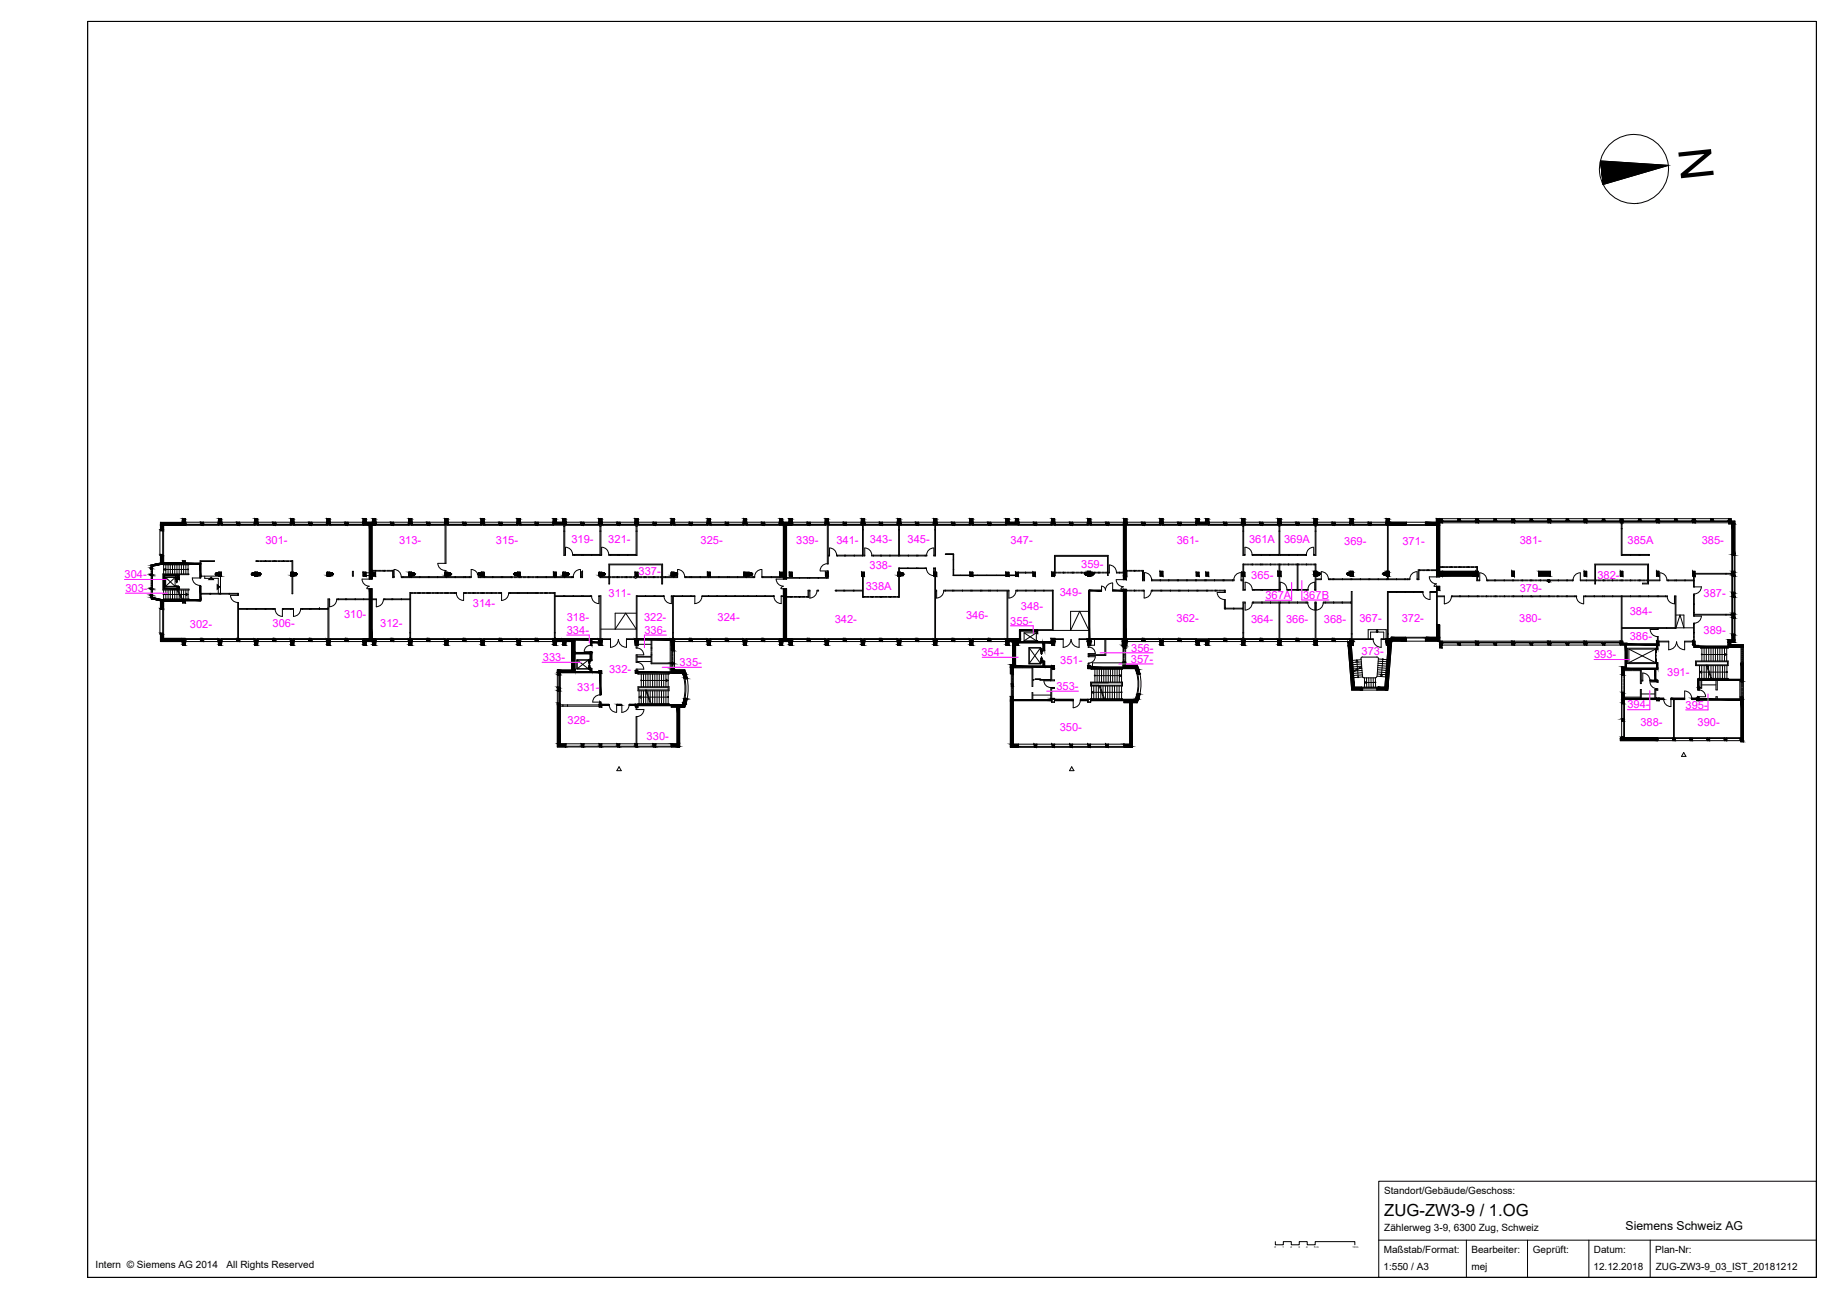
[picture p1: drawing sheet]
<svg xmlns="http://www.w3.org/2000/svg" width="420mm" height="297mm" viewBox="0 0 420 297" stroke-linecap="round" stroke-linejoin="round" font-family="sans-serif">
<defs><g id="words">
<text font-size="10.5" x="383.4" y="34.1" transform="rotate(84 383.4 34.1)">N</text>
<text font-size="3.8" x="316.3" y="277.8">ZUG-ZW3-9 / 1.OG</text>
<text font-size="2.8" x="371.4" y="281.1">Siemens Schweiz AG</text>
<g font-size="2.5" fill="#f0f">
<text x="60.6" y="124.4">301-</text>
<text x="91.2" y="124.4">313-</text>
<text x="113.3" y="124.3">315-</text>
<text x="130.6" y="124.1">319-</text>
<text x="139" y="124.1">321-</text>
<text x="160.1" y="124.3">325-</text>
<text x="181.9" y="124.2">339-</text>
<text x="191.1" y="124.2">341-</text>
<text x="198.8" y="124">343-</text>
<text x="207.3" y="124.1">345-</text>
<text x="230.9" y="124.2">347-</text>
<text x="268.9" y="124.4">361-</text>
<text x="285.4" y="124.1">361A</text>
<text x="293.4" y="124.1">369A</text>
<text x="307.1" y="124.5">369-</text>
<text x="320.4" y="124.4">371-</text>
<text x="347.2" y="124.4">381-</text>
<text x="371.9" y="124.4">385A</text>
<text x="388.8" y="124.4">385-</text>
<text x="145.9" y="131.4">337-</text>
<text x="198.7" y="130">338-</text>
<text x="247" y="129.9">359-</text>
<text x="28.4" y="132.1">304-</text>
<text x="28.7" y="135.3">303-</text>
<text x="139" y="136.4">311-</text>
<text x="197.8" y="134.7">338A</text>
<text x="242.1" y="136.2">349-</text>
<text x="285.9" y="132.4">365-</text>
<text x="289.1" y="136.8">367A</text>
<text x="297.7" y="136.8">367B</text>
<text x="347.2" y="135.4">379-</text>
<text x="365" y="132.2">382-</text>
<text x="389.2" y="136.3">387-</text>
<text x="43.4" y="143.5">302-</text>
<text x="62.3" y="143.3">306-</text>
<text x="78.6" y="141.3">310-</text>
<text x="86.9" y="143.4">312-</text>
<text x="108" y="138.8">314-</text>
<text x="129.5" y="141.9">318-</text>
<text x="147.2" y="141.9">322-</text>
<text x="164" y="141.9">324-</text>
<text x="190.7" y="142.4">342-</text>
<text x="220.7" y="141.3">346-</text>
<text x="230.8" y="142.7">355-</text>
<text x="233.3" y="139.4">348-</text>
<text x="268.8" y="142.2">362-</text>
<text x="285.8" y="142.3">364-</text>
<text x="293.8" y="142.3">366-</text>
<text x="302.5" y="142.3">368-</text>
<text x="310.6" y="142.2">367-</text>
<text x="320.3" y="142.1">372-</text>
<text x="347.1" y="142.1">380-</text>
<text x="372.4" y="140.6">384-</text>
<text x="129.5" y="144.9">334-</text>
<text x="147.2" y="144.8">336-</text>
<text x="224.2" y="149.9">354-</text>
<text x="258.4" y="148.9">356-</text>
<text x="311.1" y="149.7">373-</text>
<text x="372.4" y="146.3">386-</text>
<text x="389.2" y="144.9">389-</text>
<text x="124" y="151">333-</text>
<text x="139.1" y="153.8">332-</text>
<text x="155.3" y="152.2">335-</text>
<text x="242.2" y="151.7">351-</text>
<text x="258.4" y="151.4">357-</text>
<text x="364.2" y="150.4">393-</text>
<text x="380.9" y="154.5">391-</text>
<text x="131.9" y="157.9">331-</text>
<text x="241.3" y="157.7">353-</text>
<text x="371.8" y="161.9">394-</text>
<text x="385.1" y="161.9">395-</text>
<text x="129.7" y="165.5">328-</text>
<text x="242.1" y="167">350-</text>
<text x="374.8" y="165.8">388-</text>
<text x="387.9" y="165.8">390-</text>
<text x="147.7" y="169">330-</text>
</g>
<g font-size="2.3">
<text x="316.2" y="272.9">Standort/Gebäude/Geschoss:</text>
<text x="316.3" y="281.2">Zählerweg 3-9, 6300 Zug, Schweiz</text>
<text x="316.1" y="286.4">Maßstab/Format:</text>
<text x="336.2" y="286.3">Bearbeiter:</text>
<text x="350.2" y="286.4">Geprüft:</text>
<text x="364.2" y="286.3">Datum:</text>
<text x="378.2" y="286.3">Plan-Nr:</text>
<text x="21.8" y="289.8">Intern © Siemens AG 2014</text>
<text x="51.7" y="289.8">All Rights Reserved</text>
<text x="316.1" y="290.2">1:550 / A3</text>
<text x="336.2" y="290.1">mej</text>
<text x="364.1" y="290.1">12.12.2018</text>
<text x="378.3" y="290.2">ZUG-ZW3-9_03_IST_20181212</text>
</g>
<g font-size=".6">
<text x="291.2" y="285.1">0</text>
<text x="293" y="285.1">1</text>
<text x="294.9" y="285.1">2</text>
<text x="296.7" y="285.1">3</text>
<text x="298.4" y="285.1">4</text>
<text x="300.3" y="285.1">5 m</text>
<text x="309" y="285.1">10m</text>
</g>
</g></defs>
<!-- layer: A_Wand_Leichtbau -->
<g fill="none" stroke="#000" stroke-width=".23">
<path d="M50 119.8v.2h.6v-.2M58.3 119.8v.2h.5v-.2M66.5 119.8v.2h.6v-.2M74.8 119.8v.2h.6v-.2M93.4 119.8v.2h.6v-.2M101.7 119.8v8.9h.2v-8.7h.4v-.2M109.9 119.8v.2h.6v-.2M118.2 119.8v.2h.6v-.2M126.4 119.8v.2h2.4v.3h.2l.2-.5M136.9 119.8l.2 .5h.2l.2-.5M145.2 119.8l.1 .5h.2l.2-.5M153.4 119.8v.2h.6v-.2"/>
<path d="M161.7 119.8v.2h.5v-.2M169.9 119.8v.2h.6v-.2M188.6 119.8v.2h.4v8.8h.2v-1.8h.3v-.1h-.3v-7.1M196.9 119.8v.2h.5v-.2M205.1 119.8v.2h.6v-.2M213.4 119.8v.2h.6v-.2M221.6 119.8v.2h.6v-.2M229.9 119.8v.2h2.7v-.2M240.3 119.8v.2h.6v-.2M248.6 119.8v.2h.5v-.2M265.1 119.8v.2h.5v-.2M273.3 119.8v.2h2.8v-.2"/>
<path d="M283.8 119.8l.2 .5h.1l.3-.5M292 119.8l.2 .5h.2v-.3h.2v-.2M300.3 119.8l.2 .5h.2l.2-.5M308.5 119.8v.2h.6v-.2M370.4 119.5v.2h.2v-.2M45.7 128.7v-.6h3.3v.2h-3.1v.4M45.9 135.6h.1l-.1 .1M48 135.6h.1v.1h-.1zM50.1 135.6h.3v.1h-.3zM54.3 135.6h.2v.4h-.2zM58.4 139.1h.2v.1h-.2zM58.5 128.1h.2v.2h-.2z"/>
<path d="M60.6 139.1h.1v.1h-.1zM62.4 139.1h.5v.1h-.5zM62.6 128.1h.2v.2h-.2zM64.5 139.1h.3v.1h-.3zM66.4 139.1h.7v.1h-.7zM66.7 130.8v-2.7h.2v2.7M66.7 131.6v4.1h.2v-4.1M68.7 139.1h.4v.1h-.4zM70.7 139.1h.3v.1h-.3zM73 139.1h.1M73 139.2h.1M73 139.1v.1"/>
<path d="M74.9 139.1h.1M74.9 139.2h.1M77 136.8h.3v.2h-.3zM79 136.8h.2v.2h-.2zM80.5 130.5h.2v1.1h-.2zM83.6 130.9h.8M83.6 131.5h.8M84.4 136.8h-1.3v.2h1.3M85 136.8h1v.2h-1M85 130.3h.8v.2h-.8M87.6 136.8h.3v.2h-.3zM89.5 136.8h.2v.2h-.2z"/>
<path d="M89.7 130.3h.2v1.5h.1v.2h-.3zM91.7 131.8h.4v.2h-.4zM93.6 135.4h.2v9.2h-.2zM93.7 131.8h.3v.2h-.3zM97.7 135.4h.3v.2h-.3zM97.9 131.8h.1v.2h-.1zM101.7 130.8v-.4h.2v.4M101.9 135.4h.4v.2h-.4zM101.9 131.8l.1 .2zM103.9 135.4h.4v.2h-.4zM104 131.8l.1 .2zM105.9 135.4h.4v.2h-.4z"/>
<path d="M106 131.8h.3v.2h-.3zM107.2 131.8h.5v.2h-.5zM109.3 131.8h.4v.2h-.4zM110.2 135.4h.2v.2h-.2zM112.6 131.8h.1M112.6 132h.1M112.6 131.8v.2M114.3 135.4h.3v.2h-.3zM114.6 131.8h.3v.2h-.3zM116.2 135.4h.3v.2h-.3zM118.2 135.4h.4v.2h-.4zM118.7 131.8l.1 .2z"/>
<path d="M120.5 135.4v.2M122.5 135.4h.3v.2h-.3zM122.7 131.8l.2 .2zM126.7 135.4h.1v9.2h-.1zM126.7 131.8h.3v.2h-.3zM128.8 136.1h.2v.2h-.2zM128.8 121.4h.2v5.3h.2v.2h-.4zM128.9 131.8l.1 .2zM130.7 131.8h.3v.2h-.3zM130.9 126.7h.4v.2h-.4zM132.9 130.6h.2v1.4h-.5v-.2h.3zM132.9 136.1h.3v.2h-.3z"/>
<path d="M132.9 126.7h.3v.2h-.3zM133.1 130.6h.1M134.9 136.1h.3v.2h-.3zM137.1 131.6v.4h.1v-.4M137.1 121.4h.2v5.3h.2v.2h-.4zM139.1 131.8h.1M139.1 132h.1M139.1 128.9h12.3v2.9h.6v.2h-.6v1.4h-.2v-4.3h-11.9v4.3h-.2zM139.1 126.7h.4v.2h-.4zM141.1 131.8v.2zM141.2 126.7h.3v.2h-.3zM145 132v-.2h.4v.2"/>
<path d="M145 132l.2 .2 .2-.2M145.3 121.4h.2v5.5h-.2zM149.3 131.8l.1 .2zM149.4 136.1h.2v.2h-.2zM151.6 136.1l.1 .2zM153.4 136.1h.6l-.2 .2v8.3h-.1v-8.3h-.3zM154 131.8h.8v.2h-.8zM156.5 131.8h.2v.2h-.2zM157.6 131.8h.4v.2h-.4zM157.9 136.1h.9v.2h-.9zM160.4 136.1h1.5v.2h-1.5zM161.9 131.8h.4v.2h-.4z"/>
<path d="M165.8 136.1h.2v.2h-.2zM166.2 131.8h.4v.2h-.4zM169.9 136.1h1v.2h-1zM170.5 131.8v.2M172.1 131.8h.3v.2h-.3zM172.8 136.1v.2M174.1 131.8h.2v.2h-.2zM176.7 136.1l.2 .2zM179 131.8h-.8v.2h.8M179 136.1h-.5v.2h.5M179.7 132h3v.1h-3M179.7 136.3h1v.2h-1"/>
<path d="M184.6 132h.4v.1h-.4zM184.6 134.9h.4v.1h-.2v1.5h-.2zM186.7 134.9h.3v.1h-.3zM189 130.8v-.3h.2v.3M189.1 131.6v.4l-.2 .1h.3v-.5M190.8 134.9h.3v.1h-.3zM191.2 126.9l.1 .1zM192.8 134.9h.2v.1h-.2zM193 126.9h.2v.1h-.2zM194.9 134.9h.2v.1h-.2zM197.1 131.6v4.9h.2l-.1-4.9M197.1 121.1h.1v5.8h.4v.1h-.5z"/>
<path d="M199.2 126.9h.4v.1h-.4zM201.2 136.3h.2v.2h-.2zM201.2 126.9h.2v.1h-.2zM205.3 121.1h.2l.1 5.9h-.3zM205.3 130.8v-1h.2v1M205.3 131.6v4.9h.2v-4.9M209.4 129.8h.3v.1h-.3zM209.5 126.9h.2v.1h-.2zM211.4 126.9h.4v.1h-.4zM211.4 129.8h.3v.1h-.3zM213.6 121.1h.1v5.9h-.3v-.1h.2zM213.6 130.8v-.9l-.3-.1h.4v1"/>
<path d="M213.6 131.6v14.4M213.7 131.6v3.3h.3v.1h-.3v11M215.6 134.9h.4v.1h-.4zM216 126.6h1.9zM217.6 134.9h.3v.1h-.3zM217.8 131.4h1.6v.1h-1.6zM217.8 127.9h.1v2.2h-.1zM217.8 130.1h.1v1.3h-.1zM217.8 126.6h.1v1.3h-.1zM219.4 131.4h2.2v.1h-2.2zM221.8 134.9h.3v.1h-.3zM222.3 131.4h1v.1h-1z"/>
<path d="M223.3 131.4h2.2v.1h-2.2zM224 134.9h.3v.1h-.3zM225.5 131.4h2.2v.1h-2.2zM225.9 134.9h.3v.1h-.3zM227.7 131.4h2.1v.1h-2.1zM230.5 131.4h1.5v.1h-1.5zM232.1 134.9h.4v.1h-.4zM234.3 130.8l.1 .1zM236 130.8v.1M236.3 134.9h.3v.1h-.3zM240.9 130.8v-3.9h12.3v3.9h.2v.1h-.2v.6h-.2v-4.4h-11.9v4.4h-.2M245 130.8h.2v.1h-.2z"/>
<path d="M248.5 130.8h-.5M249.2 130.8h.9v.1h-.2M255.1 130.8h.7v.1h-.7zM261 130.5h.2v2h.3v.2h-.5zM261.2 134.9h.2v.1h-.2zM263.1 134.9h.2v.1h-.2zM263.1 132.7h.1M263.1 132.5h.1M263.1 132.5v.2M265.2 134.9h.2v.1h-.2zM269 132.5h.2v.2h-.2zM269.3 134.9h.3v.1h-.3z"/>
<path d="M273.1 132.5h.2v.2h-.2zM273.5 134.9h.2v.1h-.2zM275.3 132.5h.2v.2h-.2zM275.6 134.9h.2v.1h-.2zM279.4 132.5h.3v.2h-.3zM279.7 137h.3v2.1h-.3zM279.7 134.9h.3v.5h-.3zM280 139h.1M281.6 132.5h.3v.2h-.3zM284 121.4h.1v5.3h.3v.2h-.4zM284 130.8v-1.9h.1v1.9M284 131.6v.9h-.5v.2h.5v2.2h.5v-.2h-.4v-3.1"/>
<path d="M284 137.6h.5v.2h-.4v6.8h-.1v-5.5h-.2zM286.1 126.7l.1 .2zM286.1 134.7h.4v.2h-.4zM286.1 137.6h.3v.2h-.3zM288 128.9h.3v.2h-.3zM288.1 134.7h.3v.2h-.3zM292.2 121.4h.2v5.3l.1 .2h-.4v-.2h.1zM292.2 130.5v-1.6h.2v1.6M292.2 131.6v3.3h.3l-.1-3.3M294 134.7h.4v.2h-.4zM294.5 126.7v.2zM296.3 128.9h.2l.1 6h-.3z"/>
<path d="M296.5 129.1h.1M298.4 126.7l.1 .2zM298.4 137.6h.4v.2h-.4zM298.5 134.7h.4v.2h-.4zM300.5 121.4h.2v5.5h-.6v-.2h.4zM300.5 130.5l-.1-1.6h.3v1.6M300.5 131.6l-.1 3.3h.3v-2.5h1.2v-.1h-1.2v-.7M300.7 137.8h.1M302.3 137.6h.5v.2h-.5zM303.5 132.3h.4v.1h-.4zM304.5 132.3h.3v.1h-.3zM308.7 132.3h.2v.1h-.2z"/>
<path d="M308.7 135.2h.2v9.7h-.2v-7.1h-.1l.1-.2zM312.8 132.3h.2v.1h-.2zM317 131.6v.7h-.2v.1h.3l.1-.8M317 135.2h.2v9.7h-.2zM317 120v10.5M317.2 120v10.5M321.6 132.3h.5v.1h-.5zM324 130.2h.3l-.1 .2v2h-.4v-.1h.2zM325 135.2h.1v.2h-.1zM328.2 135.2h-1.5v.2h1.5M328.4 136.2h1.6v.1h-1.6M328.9 129.5h.7v.2h-.7"/>
<path d="M331.6 136.2l.2 .1zM333.5 136.2l.1 .1zM337.4 130.5v-1h.2v1M337.4 131.6v1.1h.7v-.2h-.5v-.9M337.5 136.2h.2v.1h-.2zM339.7 132.5h.2v.2h-.2zM341.5 132.5h.2v.2h-.2zM341.6 136.2h.2v.1h-.2zM345.6 132.5h.2v.2h-.2zM345.7 136.2h.2v.1h-.2zM349.7 132.5h.3v.2h-.3zM349.9 136.3v-.1h-.1v.1h.5"/>
<path d="M353.8 136.2h.2v.1h-.2zM354 132.5l.1 .2M357.9 136.2h.2v.1h-.2zM358 132.5h.1v.2h-.1zM359.2 132.5h.2v.2h-.2zM359.8 136.2h.4v.1h-.4zM361.1 132.5h1.3v.2h-1.3zM361.8 136.2h.5v.1h-.5zM364.2 136.2v.1M364.4 128.9h12.2v3.6h2.6v.2h-2.6v.7h-1.3v-.1h1.1v-4.2h-11.9v4.3h-.1zM366.2 136.2h.3v.1h-.3zM366.3 132.5h.2v.2h-.2z"/>
<path d="M370.4 132.5h.2v.2h-.2zM370.4 120.8h.2v6.1h-.2zM374.5 126.7h.2v.2h-.2zM374.5 136.2h.2v.1h-.2zM374.5 132.5h.2v.2h-.2zM376.6 126.7h.3v.2h-.3zM378.6 136.2h.4v.1h-.4zM380.6 136.2h.4v.1h-.4zM380.9 132.5h.3v.2h-.3zM382.6 136.2h.3v7.4h-.2v-7.3h-.1zM382.7 132.5h.3v.2h-.3zM386.9 135.7h.2v.4h-.2z"/>
<path d="M386.9 140h.2v.4h7.2v.1h-7.2v.3h-.2zM386.9 131.6v1.1h.2v-1.1M386.9 134.1h.2M387.3 131h7v.2h-7M395.7 131h-.3v.2h.3M50 146.1v-.1h.6v.1M54.3 145.9v-8.2h.2v8.2M58.3 146.1v-.1h.5v.1M66.5 146.1v-.1h.6v.1M74.8 146.1v-.1h.6v.1M74.9 146v-9.2h.4v.2h-.2v9M93.4 146.1v-.1h.2v-.3h.2v.3h.2v.1"/>
<path d="M101.7 146.1v-.1h.6v.1M109.9 146.1v-.1h.6v.1M118.2 146.1v-.1h.6v.1M126.7 146v-.3h.1v.3M137.1 146v-9.7h-.3v-.2h.5v9.9M145.4 146v-9.9h.1v9.9M153.7 146v-.3h.1v.3M161.7 146.1v-.1h.5v.1M169.9 146.1v-.1h.6v.1M188.6 146.1v-.1h.6v.1M196.9 146.1v-.1h.5v.1M205.3 146h-.2v.1"/>
<path d="M205.5 146h.2v.1M213.4 146.1v-.1h.6v.1M221.6 146.1v-.1h.6v.1M230.1 146v-11h-2.3v-.1h2.7v.1h-.2v11M237.1 143.9h3.4v-9h.1v9.1h-3.5M250.1 146.1v1.3h-.9M265.1 146.1v-.1h.5v.1M273.3 146.1v-.1h2.8v.1M283.8 146.1v-.1h.2v-.3h.1v.3h.3v.1M292 146.1v-.1h.2v-8.4h.4v.2h-.2v8.2h.2v.1M300.3 146.1v-.1h.2l-.1-8.4h.3v8.4h.2v.1M370.4 146.5v-10.3h.2v7.2h10.2v.2h-2v.2h-.1v-.2h-8.1v2.9"/>
<path d="M378.7 146.5v-1.1h.1v1.1M382.4 159.8l-.1 8.9M382.5 159.8l.1 8.9M386.9 142.4h.2v.2h-.2zM395.7 140.4h-.3v.1h.3M128 161.1h.6v.3h-.6M136.9 161.1h-7.2v.3h7.2M145.3 161.5v.6h.2v-.6M145.3 170v-6.2h.2v6.2M386.2 168.7v-.1l.3 .1M390.2 168.7v-.1l.2 .1M394.1 168.7v-.1h.3v.1"/>
</g>
<!-- layer: L_Massstab -->
<path d="M291.4 283.7v.7h1.8v-.7h1.8v.7h1.8v-.7h1.9v.7h1.8v-.7h9v.7" fill="none" stroke="#000" stroke-width=".23"/>
<!-- layer: S_Schraffur_Wand_tragend -->
<g fill="#000" stroke="#000" stroke-width=".23">
<path d="M49.4 131h1.2zM49.4 131.5h1.2zM49.5 130.9h1.1zM109.3 131h1.3zM109.4 131.5h1.2zM109.4 130.9h1.2zM117.6 131h1.2zM117.6 131.5h1.2zM117.7 130.9h1.1zM308 130.8h1.1zM308 131.4h1.1zM316.2 130.8h1.2z"/>
<path d="M316.2 131.4h1.2zM353.7 132.6h.4zM353.7 132.9h.3zM353.8 133h.1zM156.3 159.7l.2 .1zM156.3 154.9h.2zM156.5 154.9h.5v.2zM156.5 159.5l.5 .1h-.5zM240.3 159.8v.6zM240.9 159.8v.6zM248.5 159.8v.6zM248.5 152.1v.7z"/>
<path d="M249.2 159.8v.6zM249.2 152.1v.7zM259.7 153.9h.3zM259.8 158.7h.2zM260 153.9l.5 .1zM260 158.4l.5 .2h-.5z"/>
<path d="M36.7 119.4l4.8 .4 .1-.4zM36.7 119.4l4.8 .4h-4.8z"/>
<path d="M41.7 118.5l.3 .1zM41.7 118.5l.3 .1z"/>
<path d="M42.2 118.5l.1 .1zM42.2 118.5l.1 .1z"/>
<path d="M41.7 118.6l.8 1.2-.2-1.2zM41.7 118.6l.8 1.2h-1z"/>
<path d="M36.7 119.8l5.6 .2v-.2zM36.7 119.8l5.6 .2h-5.6z"/>
<path d="M46 119.8l.3 .2v-.2zM46 119.8l.3 .2h-.3z"/>
<path d="M45.8 119.3l.8 .5-.1-.5zM45.8 119.3l.8 .5h-.8z"/>
<path d="M50 118.5l.2 .1zM50 118.5l.2 .1z"/>
<path d="M50.4 118.5l.2 .1zM50.4 118.5l.2 .1z"/>
<path d="M50 118.6l.8 1.2-.2-1.2zM50 118.6l.8 1.2h-1z"/>
<path d="M54.2 119.8l.4 .2v-.2zM54.2 119.8l.4 .2h-.4z"/>
<path d="M54.1 119.3l.7 .5-.1-.5zM54.1 119.3l.7 .5h-.8z"/>
<path d="M58.2 118.5l.3 .1zM58.2 118.5l.3 .1z"/>
<path d="M58.7 118.5l.1 .1zM58.7 118.5l.1 .1z"/>
<path d="M58.2 118.6l.8 1.2-.2-1.2zM58.2 118.6l.8 1.2h-1z"/>
<path d="M62.5 119.8l.3 .2v-.2zM62.5 119.8l.3 .2h-.3z"/>
<path d="M62.4 119.3l.7 .5-.1-.5zM62.4 119.3l.7 .5h-.8z"/>
<path d="M66.5 118.5l.2 .1zM66.5 118.5l.2 .1z"/>
<path d="M66.9 118.5l.2 .1zM66.9 118.5l.2 .1z"/>
<path d="M66.5 118.6l.8 1.2-.2-1.2zM66.5 118.6l.8 1.2h-1z"/>
<path d="M70.7 119.8l.4 .2v-.2zM70.7 119.8l.4 .2h-.4z"/>
<path d="M70.6 119.3l.7 .5-.1-.5zM70.6 119.3l.7 .5h-.8z"/>
<path d="M74.7 118.5l.2 .1zM74.7 118.5l.2 .1z"/>
<path d="M75.2 118.5l.2 .1zM75.2 118.5l.2 .1z"/>
<path d="M74.7 118.6l.8 1.2-.1-1.2zM74.7 118.6l.8 1.2h-1z"/>
<path d="M79 119.8l.3 .2v-.2zM79 119.8l.3 .2h-.3z"/>
<path d="M78.9 119.3l.7 .5-.1-.5zM78.9 119.3l.7 .5h-.9z"/>
<path d="M83 118.5l.2 .1zM83 118.5l.2 .1z"/>
<path d="M83.4 118.5l.2 .1zM83.4 118.5l.2 .1z"/>
<path d="M83 118.6l.7 .7-.1-.7zM83 118.6l.7 .7h-.8z"/>
<path d="M85.2 118.5l.2 .1zM85.2 118.5l.2 .1z"/>
<path d="M83 119.8l2.8 .2v-.2zM83 119.8l2.8 .2h-2.8z"/>
<path d="M85.6 118.5l.2 .1zM85.6 118.5l.2 .1z"/>
<path d="M85.1 118.6l.8 .7-.1-.7zM85.1 118.6l.8 .7h-.9z"/>
<path d="M82.9 119.3l3.1 .5-.1-.5zM82.9 119.3l3.1 .5h-3.2z"/>
<path d="M89.4 119.8l.4 .2v-.2zM89.4 119.8l.4 .2h-.4z"/>
<path d="M89.3 119.3l.7 .5-.1-.5zM89.3 119.3l.7 .5h-.8z"/>
<path d="M93.4 118.5l.2 .1zM93.4 118.5l.2 .1z"/>
<path d="M93.9 118.5l.2 .1zM93.9 118.5l.2 .1z"/>
<path d="M93.4 118.6l.8 1.2-.1-1.2zM93.4 118.6l.8 1.2h-.9z"/>
<path d="M97.7 119.8l.3 .2v-.2zM97.7 119.8l.3 .2h-.3z"/>
<path d="M97.5 119.3l.8 .5-.1-.5zM97.5 119.3l.8 .5h-.8z"/>
<path d="M101.7 118.5l.2 .1zM101.7 118.5l.2 .1z"/>
<path d="M102.1 118.5l.2 .1zM102.1 118.5l.2 .1z"/>
<path d="M101.6 118.6l.9 1.2-.2-1.2zM101.6 118.6l.9 1.2h-1z"/>
<path d="M105.9 119.8l.4 .2v-.2zM105.9 119.8l.4 .2h-.4z"/>
<path d="M105.8 119.3l.7 .5-.1-.5zM105.8 119.3l.7 .5h-.8z"/>
<path d="M109.9 118.5l.3 .1zM109.9 118.5l.3 .1z"/>
<path d="M110.4 118.5l.2 .1zM110.4 118.5l.2 .1z"/>
<path d="M109.9 118.6l.8 1.2-.1-1.2zM109.9 118.6l.8 1.2h-.9z"/>
<path d="M114.2 119.8l.4 .2v-.2zM114.2 119.8l.4 .2h-.4z"/>
<path d="M114 119.3l.8 .5-.1-.5zM114 119.3l.8 .5h-.8z"/>
<path d="M118.2 118.5l.2 .1zM118.2 118.5l.2 .1z"/>
<path d="M118.6 118.5l.2 .1zM118.6 118.5l.2 .1z"/>
<path d="M118.2 118.6l.8 1.2-.2-1.2zM118.2 118.6l.8 1.2h-1z"/>
<path d="M122.4 119.8l.4 .2v-.2zM122.4 119.8l.4 .2h-.4z"/>
<path d="M122.3 119.3l.7 .5-.1-.5zM122.3 119.3l.7 .5h-.8z"/>
<path d="M126.4 118.5l.3 .1zM126.4 118.5l.3 .1z"/>
<path d="M126.9 118.5l.2 .1zM126.9 118.5l.2 .1z"/>
<path d="M126.4 118.6l.8 .7-.1-.7zM126.4 118.6l.8 .7h-.9z"/>
<path d="M128.6 118.5l.2 .1zM128.6 118.5l.2 .1z"/>
<path d="M129.1 118.5l.1 .1zM129.1 118.5l.1 .1z"/>
<path d="M128.6 118.6l.8 .7-.2-.7zM128.6 118.6l.8 .7h-.9z"/>
<path d="M126.3 119.3l3.1 .5v-.5zM126.3 119.3l3.1 .5h-3.1z"/>
<path d="M132.9 119.8l.3 .2v-.2zM132.9 119.8l.3 .2h-.3z"/>
<path d="M132.8 119.3l.7 .5-.1-.5zM132.8 119.3l.7 .5h-.9z"/>
<path d="M136.9 118.5l.2 .1zM136.9 118.5l.2 .1z"/>
<path d="M137.3 118.5l.2 .1zM137.3 118.5l.2 .1z"/>
<path d="M136.9 118.6l.8 1.2-.2-1.2zM136.9 118.6l.8 1.2h-1z"/>
<path d="M141.1 119.8l.4 .2v-.2zM141.1 119.8l.4 .2h-.4z"/>
<path d="M141 119.3l.7 .5-.1-.5zM141 119.3l.7 .5h-.8z"/>
<path d="M145.1 118.5l.2 .1zM145.1 118.5l.2 .1z"/>
<path d="M145.6 118.5l.2 .1zM145.6 118.5l.2 .1z"/>
<path d="M145.1 118.6l.8 1.2-.1-1.2zM145.1 118.6l.8 1.2h-1z"/>
<path d="M149.4 119.8l.3 .2v-.2zM149.4 119.8l.3 .2h-.3z"/>
<path d="M149.3 119.3l.7 .5-.1-.5zM149.3 119.3l.7 .5h-.9z"/>
<path d="M153.4 118.5l.2 .1zM153.4 118.5l.2 .1z"/>
<path d="M153.8 118.5l.2 .1zM153.8 118.5l.2 .1z"/>
<path d="M153.4 118.6l.8 1.2-.2-1.2zM153.4 118.6l.8 1.2h-1z"/>
<path d="M157.6 119.8l.4 .2v-.2zM157.6 119.8l.4 .2h-.4z"/>
<path d="M157.5 119.3l.7 .5v-.5zM157.5 119.3l.7 .5h-.8z"/>
<path d="M161.6 118.5l.2 .1zM161.6 118.5l.2 .1z"/>
<path d="M162.1 118.5l.2 .1zM162.1 118.5l.2 .1z"/>
<path d="M161.6 118.6l.8 1.2-.1-1.2zM161.6 118.6l.8 1.2h-.9z"/>
<path d="M165.9 119.8l.3 .2v-.2zM165.9 119.8l.3 .2h-.3z"/>
<path d="M165.8 119.3l.7 .5-.1-.5zM165.8 119.3l.7 .5h-.8z"/>
<path d="M169.9 118.5l.2 .1zM169.9 118.5l.2 .1z"/>
<path d="M170.3 118.5l.2 .1zM170.3 118.5l.2 .1z"/>
<path d="M169.9 118.6l.8 1.2-.2-1.2zM169.9 118.6l.8 1.2h-1z"/>
<path d="M174.2 119.8l.3 .2v-.2zM174.2 119.8l.3 .2h-.3z"/>
<path d="M174 119.3l.8 .5-.1-.5zM174 119.3l.8 .5h-.9z"/>
<path d="M178.1 118.5l.3 .1zM178.1 118.5l.3 .1z"/>
<path d="M178.6 118.5l.2 .1zM178.6 118.5l.2 .1z"/>
<path d="M178.1 118.6l.8 .7-.1-.7zM178.1 118.6l.8 .7h-.8z"/>
<path d="M180.3 118.5l.3 .1zM180.3 118.5l.3 .1z"/>
<path d="M178.2 119.8l2.7 .2v-.2zM178.2 119.8l2.7 .2h-2.7z"/>
<path d="M180.8 118.5l.2 .1zM180.8 118.5l.2 .1z"/>
<path d="M180.3 118.6l.8 .7-.1-.7zM180.3 118.6l.8 .7h-.9z"/>
<path d="M178.1 119.3l3 .5v-.5zM178.1 119.3l3 .5h-3.1z"/>
<path d="M184.6 119.8l.4 .2v-.2zM184.6 119.8l.4 .2h-.4z"/>
<path d="M184.4 119.3l.8 .5-.1-.5zM184.4 119.3l.8 .5h-.8z"/>
<path d="M188.6 118.5l.2 .1zM188.6 118.5l.2 .1z"/>
<path d="M189 118.5l.2 .1zM189 118.5l.2 .1z"/>
<path d="M188.6 118.6l.8 1.2-.2-1.2zM188.6 118.6l.8 1.2h-1z"/>
<path d="M192.8 119.8l.4 .2v-.2zM192.8 119.8l.4 .2h-.4z"/>
<path d="M192.7 119.3l.7 .5-.1-.5zM192.7 119.3l.7 .5h-.8z"/>
<path d="M196.9 118.5l.2 .1zM196.9 118.5l.2 .1z"/>
<path d="M197.3 118.5l.2 .1zM197.3 118.5l.2 .1z"/>
<path d="M196.8 118.6l.9 1.2-.2-1.2zM196.8 118.6l.9 1.2h-1z"/>
<path d="M201.1 119.8l.4 .2v-.2zM201.1 119.8l.4 .2h-.4z"/>
<path d="M201 119.3l.7 .5-.1-.5zM201 119.3l.7 .5h-.8z"/>
<path d="M205.1 118.5l.2 .1zM205.1 118.5l.2 .1z"/>
<path d="M205.5 118.5l.2 .1zM205.5 118.5l.2 .1z"/>
<path d="M205.1 118.6l.8 1.2-.2-1.2zM205.1 118.6l.8 1.2h-1z"/>
<path d="M209.3 119.8l.4 .2v-.2zM209.3 119.8l.4 .2h-.4z"/>
<path d="M209.2 119.3l.7 .5-.1-.5zM209.2 119.3l.7 .5h-.8z"/>
<path d="M213.4 118.5l.2 .1zM213.4 118.5l.2 .1z"/>
<path d="M213.8 118.5l.2 .1zM213.8 118.5l.2 .1z"/>
<path d="M213.3 118.6l.9 1.2-.2-1.2zM213.3 118.6l.9 1.2h-1z"/>
<path d="M217.6 119.8l.4 .2v-.2zM217.6 119.8l.4 .2h-.4z"/>
<path d="M217.5 119.3l.7 .5-.1-.5zM217.5 119.3l.7 .5h-.8z"/>
<path d="M221.6 118.5l.2 .1zM221.6 118.5l.2 .1z"/>
<path d="M222 118.5l.3 .1zM222 118.5l.3 .1z"/>
<path d="M221.6 118.6l.8 1.2-.1-1.2zM221.6 118.6l.8 1.2h-1z"/>
<path d="M225.8 119.8l.4 .2v-.2zM225.8 119.8l.4 .2h-.4z"/>
<path d="M225.7 119.3l.7 .5v-.5zM225.7 119.3l.7 .5h-.8z"/>
<path d="M229.8 118.5l.3 .1zM229.8 118.5l.3 .1z"/>
<path d="M230.3 118.5l.2 .1zM230.3 118.5l.2 .1z"/>
<path d="M229.8 118.6l.8 .7-.1-.7zM229.8 118.6l.8 .7h-.9z"/>
<path d="M232 118.5l.2 .1zM232 118.5l.2 .1z"/>
<path d="M232.5 118.5l.2 .1zM232.5 118.5l.2 .1z"/>
<path d="M232 118.6l.8 .7-.1-.7zM232 118.6l.8 .7h-.9z"/>
<path d="M229.7 119.3l3.1 .5v-.5zM229.7 119.3l3.1 .5h-3.1z"/>
<path d="M236.3 119.8l.3 .2v-.2zM236.3 119.8l.3 .2h-.3z"/>
<path d="M236.2 119.3l.7 .5-.1-.5zM236.2 119.3l.7 .5h-.8z"/>
<path d="M240.3 118.5l.2 .1zM240.3 118.5l.2 .1z"/>
<path d="M240.7 118.5l.2 .1zM240.7 118.5l.2 .1z"/>
<path d="M240.3 118.6l.8 1.2-.2-1.2zM240.3 118.6l.8 1.2h-1z"/>
<path d="M244.6 119.8l.3 .2v-.2zM244.6 119.8l.3 .2h-.3z"/>
<path d="M244.4 119.3l.8 .5-.1-.5zM244.4 119.3l.8 .5h-.9z"/>
<path d="M248.5 118.5l.3 .1zM248.5 118.5l.3 .1z"/>
<path d="M249 118.5l.2 .1zM249 118.5l.2 .1z"/>
<path d="M248.5 118.6l.8 1.2-.1-1.2zM248.5 118.6l.8 1.2h-.9z"/>
<path d="M252.8 119.8l.4 .2v-.2zM252.8 119.8l.4 .2h-.4z"/>
<path d="M252.7 119.3l.7 .5-.1-.5zM252.7 119.3l.7 .5h-.8z"/>
<path d="M256.8 118.5l.2 .1zM256.8 118.5l.2 .1z"/>
<path d="M256.7 119.8l.6 10.7v-10.7zM256.7 119.8l.6 10.7h-.6z"/>
<path d="M257.3 118.5l.1 .1zM257.3 118.5l.1 .1z"/>
<path d="M256.8 118.6l.8 1.2-.2-1.2zM256.8 118.6l.8 1.2h-1z"/>
<path d="M261.1 119.8l.3 .2v-.2zM261.1 119.8l.3 .2h-.3z"/>
<path d="M260.9 119.3l.8 .5-.1-.5zM260.9 119.3l.8 .5h-.9z"/>
<path d="M265 118.5l.3 .1zM265 118.5l.3 .1z"/>
<path d="M265.5 118.5l.2 .1zM265.5 118.5l.2 .1z"/>
<path d="M265 118.6l.9 1.2-.2-1.2zM265 118.6l.9 1.2h-1z"/>
<path d="M269.3 119.8l.4 .2v-.2zM269.3 119.8l.4 .2h-.4z"/>
<path d="M269.2 119.3l.7 .5-.1-.5zM269.2 119.3l.7 .5h-.8z"/>
<path d="M273.3 118.5l.2 .1zM273.3 118.5l.2 .1z"/>
<path d="M273.8 118.5l.1 .1zM273.8 118.5l.1 .1z"/>
<path d="M273.3 118.6l.8 .7-.2-.7zM273.3 118.6l.8 .7h-.9z"/>
<path d="M275.5 118.5l.2 .1zM275.5 118.5l.2 .1z"/>
<path d="M275.9 118.5l.2 .1zM275.9 118.5l.2 .1z"/>
<path d="M275.5 118.6l.7 .7-.1-.7zM275.5 118.6l.7 .7h-.8z"/>
<path d="M273.2 119.3l3.1 .5-.1-.5zM273.2 119.3l3.1 .5h-3.2z"/>
<path d="M279.7 119.8l.4 .2v-.2zM279.7 119.8l.4 .2h-.4z"/>
<path d="M279.6 119.3l.7 .5-.1-.5zM279.6 119.3l.7 .5h-.8z"/>
<path d="M283.7 118.5l.3 .1zM283.7 118.5l.3 .1z"/>
<path d="M284.2 118.5l.2 .1zM284.2 118.5l.2 .1z"/>
<path d="M283.7 118.6l.8 1.2-.1-1.2zM283.7 118.6l.8 1.2h-.9z"/>
<path d="M288 119.8l.4 .2v-.2zM288 119.8l.4 .2h-.4z"/>
<path d="M287.9 119.3l.7 .5-.1-.5zM287.9 119.3l.7 .5h-.8z"/>
<path d="M292 118.5l.2 .1zM292 118.5l.2 .1z"/>
<path d="M292.4 118.5l.3 .1zM292.4 118.5l.3 .1z"/>
<path d="M292 118.6l.8 1.2-.1-1.2zM292 118.6l.8 1.2h-1z"/>
<path d="M296.2 119.8l.4 .2v-.2zM296.2 119.8l.4 .2h-.4z"/>
<path d="M296.1 119.3l.7 .5v-.5zM296.1 119.3l.7 .5h-.8z"/>
<path d="M300.2 118.5l.3 .1zM300.2 118.5l.3 .1z"/>
<path d="M300.7 118.5l.2 .1zM300.7 118.5l.2 .1z"/>
<path d="M300.2 118.6l.8 1.2-.1-1.2zM300.2 118.6l.8 1.2h-.9z"/>
<path d="M304.5 119.8l.4 .2v-.2zM304.5 119.8l.4 .2h-.4z"/>
<path d="M304.4 119.3l.7 .5-.1-.5zM304.4 119.3l.7 .5h-.8z"/>
<path d="M308.5 118.5l.2 .1zM308.5 118.5l.2 .1z"/>
<path d="M308.9 118.5l.3 .1zM308.9 118.5l.3 .1z"/>
<path d="M308.5 118.6l.8 1.2-.1-1.2zM308.5 118.6l.8 1.2h-1z"/>
<path d="M312.8 119.8l.3 .2v-.2zM312.8 119.8l.3 .2h-.3z"/>
<path d="M312.6 119.3l.8 .5-.1-.5zM312.6 119.3l.8 .5h-.9z"/>
<path d="M316.7 118.5l.3 .1zM316.7 118.5l.3 .1z"/>
<path d="M317.2 118.5l.2 .1zM317.2 118.5l.2 .1z"/>
<path d="M316.7 118.6l.8 1.2-.1-1.2zM316.7 118.6l.8 1.2h-.9z"/>
<path d="M316.8 119.9l4.3 .1v-.1zM316.8 119.9l4.3 .1h-4.3z"/>
<path d="M317.5 119.3l3.8 .5v-.5zM317.5 119.3l3.8 .5h-3.8z"/>
<path d="M316.8 119.8l4.5 .1zM316.8 119.8l4.5 .1z"/>
<path d="M328.2 118.5l.7 .8v-.8zM328.2 118.5l.7 .8h-.7z"/>
<path d="M325.7 119.3l3.2 .2v-.2zM325.7 119.3l3.2 .2h-3.2z"/>
<path d="M325.7 119.5l3.2 .4v-.4zM325.7 119.5l3.2 .4h-3.2z"/>
<path d="M325.8 119.9l3.1 .1v-.1zM325.8 119.9l3.1 .1h-3.1z"/>
<path d="M328.9 118.5l.7 .5-.1-.5zM328.9 118.5l.7 .5h-.7z"/>
<path d="M328.9 119l.6 .5v-.5zM328.9 119l.6 .5h-.6z"/>
<path d="M333.1 118.5l.6 .4-.1-.4zM333.1 118.5l.6 .4h-.7z"/>
<path d="M333 118.9l.7 .1zM333 118.9l.7 .1z"/>
<path d="M337.2 118.5l.7 .5-.2-.5zM337.2 118.5l.7 .5h-.8z"/>
<path d="M337.2 119l.5 .5v-.5zM337.2 119l.5 .5h-.5z"/>
<path d="M341.4 118.5l.5 .4-.1-.4zM341.4 118.5l.5 .4h-.6z"/>
<path d="M341.3 118.9l.6 .1zM341.3 118.9l.6 .1z"/>
<path d="M345.4 118.5l.8 .5-.2-.5zM345.4 118.5l.8 .5h-.9z"/>
<path d="M345.4 119l.6 .5v-.5zM345.4 119l.6 .5h-.6z"/>
<path d="M349.6 118.5l.6 .4-.1-.4zM349.6 118.5l.6 .4h-.7z"/>
<path d="M349.5 118.9l.7 .1zM349.5 118.9l.7 .1z"/>
<path d="M353.7 118.5l.7 .5-.2-.5zM353.7 118.5l.7 .5h-.9z"/>
<path d="M353.7 119l.5 .5v-.5zM353.7 119l.5 .5h-.5z"/>
<path d="M357.9 118.5l.5 .4v-.4zM357.9 118.5l.5 .4h-.6z"/>
<path d="M357.8 118.9l.6 .1zM357.8 118.9l.6 .1z"/>
<path d="M362 118.5l.7 .5-.2-.5zM362 118.5l.7 .5h-.9z"/>
<path d="M362 119l.5 .5v-.5zM362 119l.5 .5h-.5z"/>
<path d="M366.1 118.5l.6 .4-.1-.4zM366.1 118.5l.6 .4h-.6z"/>
<path d="M366.1 118.9l.6 .1zM366.1 118.9l.6 .1z"/>
<path d="M370.2 118.5l.7 .5-.1-.5zM370.2 118.5l.7 .5h-.9z"/>
<path d="M370.2 119l.6 .5v-.5zM370.2 119l.6 .5h-.6z"/>
<path d="M374.4 118.5l.5 .4v-.4zM374.4 118.5l.5 .4h-.6z"/>
<path d="M374.3 118.9l.6 .1zM374.3 118.9l.6 .1z"/>
<path d="M378.5 118.5l.7 .5-.2-.5zM378.5 118.5l.7 .5h-.9z"/>
<path d="M378.5 119l.5 .5v-.5zM378.5 119l.5 .5h-.5z"/>
<path d="M382.7 118.5l.5 .4-.1-.4zM382.7 118.5l.5 .4h-.6z"/>
<path d="M382.6 118.9l.6 .1zM382.6 118.9l.6 .1z"/>
<path d="M386.7 118.5l.7 .5-.1-.5zM386.7 118.5l.7 .5h-.9z"/>
<path d="M386.7 119l.6 .5v-.5zM386.7 119l.6 .5h-.6z"/>
<path d="M390.9 118.5l.6 .4-.1-.4zM390.9 118.5l.6 .4h-.7z"/>
<path d="M390.8 118.9l.7 .1zM390.8 118.9l.7 .1z"/>
<path d="M395 118.5l.5 .5v-.5zM395 118.5l.5 .5h-.7z"/>
<path d="M395 119l.5 .1zM395 119l.5 .1z"/>
<path d="M395 119.1l1.4 .6v-.6zM395 119.1l1.4 .6h-1.4z"/>
<path d="M395.7 119.7l.7 6.9v-6.9zM395.7 119.7l.7 6.9h-.7z"/>
<path d="M34.5 135.9l.3 .1zM34.5 135.9l.3 .1z"/>
<path d="M34.5 136h.3zM34.3 136h.5z"/>
<path d="M34.3 136l.5 .1v-.1zM34.3 136l.5 .1h-.5z"/>
<path d="M34.3 136.1l.5 .1zM34.3 136.1l.5 .1z"/>
<path d="M34.5 136.2l.3 .3v-.3zM34.5 136.2l.3 .3h-.3z"/>
<path d="M34.5 136.5l1.5 .3zM34.5 136.5l1.5 .3h-1.5z"/>
<path d="M34.5 134.4h.3zM34.5 134.4h.3z"/>
<path d="M34.5 134.4l.3 .1zM34.3 134.5h.5z"/>
<path d="M34.3 134.5l.5 .1v-.1zM34.3 134.5l.5 .1h-.5z"/>
<path d="M34.3 134.6h.5zM34.3 134.6h.5z"/>
<path d="M34.5 134.6l.3 .1zM34.5 134.6l.3 .1z"/>
<path d="M34.5 131.2l.3 .1zM34.5 131.2l.3 .1z"/>
<path d="M34.5 131.3h.3zM34.3 131.3h.5z"/>
<path d="M34.3 131.3l.5 .1v-.1zM34.3 131.3l.5 .1h-.5z"/>
<path d="M34.3 131.4l.5 .1zM34.3 131.4l.5 .1z"/>
<path d="M34.5 131.5l.3 .1zM34.5 131.5l.3 .1z"/>
<path d="M34.5 129.4l.3 .3v-.3zM34.5 129.4l.3 .3h-.3z"/>
<path d="M34.5 129.7l.3 .1zM34.3 129.8h.5z"/>
<path d="M34.3 129.8l.5 .1v-.1zM34.3 129.8l.5 .1h-.5z"/>
<path d="M34.3 129.9l.5 .1zM34.3 129.9l.5 .1z"/>
<path d="M34.5 130h.3zM34.5 130h.3z"/>
<path d="M34.5 136.8l2.6 .2-1.1-.2zM34.5 136.8l2.6 .2h-1.5z"/>
<path d="M34.5 129.1l.3 .3 1.2-.3zM34.5 129.1l.3 .3h-.3z"/>
<path d="M35.6 128.9l.4 .2 1.1-.2zM34.5 129.1l1.1-.2 .4 .2z"/>
<path d="M36.7 121l.5 .3v-.3zM36.7 121l.5 .3h-.5z"/>
<path d="M36.7 139l.5 .2v-.2zM36.7 139l.5 .2h-.5z"/>
<path d="M36.7 126.7l.5 .2v-.2zM36.7 126.7l.5 .2h-.5z"/>
<path d="M36.7 120l.7 1v-1zM36.7 120l.7 1h-.7z"/>
<path d="M36.7 137.4l.7 1.6v-1.6zM36.7 137.4l.7 1.6h-.7z"/>
<path d="M36.7 126.9l.7 1.7v-1.7zM36.7 126.9l.7 1.7h-.7z"/>
<path d="M37.4 131.5l.2 2.9v-2.9zM37.4 131.5l.2 2.9h-.2z"/>
<path d="M37.4 131.3l3.5 .2v-.2zM37.4 131.3l3.5 .2h-3.5z"/>
<path d="M40.7 131.5l.2 .8v-.8zM40.7 131.5l.2 .8h-.2z"/>
<path d="M40.7 134.1l.2 .3v-.3zM40.7 134.1l.2 .3h-.2z"/>
<path d="M37.4 134.4l3.5 .2v-.2zM37.4 134.4l3.5 .2h-3.5z"/>
<path d="M35.9 137.1l5.8 .2v-.2zM35.9 137.1l5.8 .2h-5z"/>
<path d="M36.7 137.3l5 .1zM36.7 137.3l5 .1z"/>
<path d="M36.7 128.6h5zM36.7 128.6h5z"/>
<path d="M36.7 128.6l5 .2v-.2zM35.9 128.8l.8-.2 5 .2z"/>
<path d="M41.7 137.1l.6 .6v-.6zM41.7 137.1l.6 .6h-.6z"/>
<path d="M41.7 128.2l.6 .6v-.6zM41.7 128.2l.6 .6h-.6z"/>
<path d="M45.7 134l.2 3v-3zM45.7 134l.2 3h-.2z"/>
<path d="M35.6 137l10.3 .1zM35.6 137l10.3 .1z"/>
<path d="M42.3 137.1l3.6 .2v-.2zM42.3 137.1l3.6 .2h-3.6z"/>
<path d="M42.3 128.7l3.6 .1v-.1zM42.3 128.7l3.6 .1h-3.6z"/>
<path d="M35.9 128.8l10 .1zM35.6 128.9h10.3z"/>
<path d="M45.7 128.9l.2 3v-3zM45.7 128.9l.2 3h-.2z"/>
<path d="M50 130.8l.6 .1v-.1zM50 130.8l.6 .1h-.6z"/>
<path d="M49.5 130.9h1.1zM49.5 130.9h1.1zM49.4 130.9h1.2z"/>
<path d="M49.4 130.9l1.2 .1zM49.4 131h1.2zM49.3 131h1.3z"/>
<path d="M49.3 131h1.3zM49.3 131h1.3z"/>
<path d="M49.3 131h1.3zM49.3 131h1.3z"/>
<path d="M49.3 131l1.3 .1zM49.3 131l1.3 .1z"/>
<path d="M49.2 131.1l1.4 .1zM49.2 131.1l1.4 .1z"/>
<path d="M49.2 131.2h1.4zM49.2 131.2h1.4z"/>
<path d="M49.2 131.2l1.4 .1zM49.2 131.2l1.4 .1z"/>
<path d="M49.2 131.3h1.4zM49.2 131.3h1.4z"/>
<path d="M49.3 131.3h1.3zM49.3 131.3h1.3z"/>
<path d="M49.3 131.3l1.3 .1zM49.3 131.3l1.3 .1z"/>
<path d="M49.3 131.4h1.3zM49.3 131.4h1.3z"/>
<path d="M49.4 131.4l1.2 .1zM49.4 131.4l1.2 .1zM49.4 131.5h1.2z"/>
<path d="M49.5 131.5h1.1zM49.5 131.5h1.1z"/>
<path d="M50 131.5l.6 .1v-.1zM50 131.5l.6 .1h-.6z"/>
<path d="M58.2 130.8l.6 .1v-.1zM58.2 130.8l.6 .1h-.6z"/>
<path d="M58.2 131.5l.6 .1v-.1zM58.2 131.5l.6 .1h-.6z"/>
<path d="M57.8 130.9h1.6zM57.8 130.9h1.6z"/>
<path d="M57.7 130.9h1.7zM57.7 130.9h1.7z"/>
<path d="M57.7 131.5h1.7zM57.7 131.5h1.6z"/>
<path d="M57.7 130.9l1.7 .1zM57.6 131h1.8z"/>
<path d="M57.7 131.5h1.7zM57.7 131.5h1.7z"/>
<path d="M57.6 131h1.9zM57.6 131h1.9z"/>
<path d="M57.6 131.4h1.8zM57.6 131.4l1.8 .1z"/>
<path d="M57.6 131h1.9zM57.6 131h1.9z"/>
<path d="M57.6 131.4h1.9zM57.6 131.4h1.8z"/>
<path d="M57.5 131h2.1zM57.5 131h2.1z"/>
<path d="M57.5 131.3h2zM57.5 131.3l2 .1z"/>
<path d="M57.5 131l2.1 .1zM57.5 131l2.1 .1z"/>
<path d="M57.5 131.1l2.1 .1zM57.5 131.1l2.1 .1z"/>
<path d="M57.5 131.2h2.1zM57.5 131.2h2.1z"/>
<path d="M57.5 131.2l2.1 .1zM57.5 131.2l2.1 .1z"/>
<path d="M57.5 131.3h2.1zM57.5 131.3h2.1z"/>
<path d="M57.5 131.3h2.1zM57.5 131.3h2z"/>
<path d="M66.5 130.8l.6 .1v-.1zM66.5 130.8l.6 .1h-.6z"/>
<path d="M66.5 131.5l.6 .1v-.1zM66.5 131.5l.6 .1h-.6z"/>
<path d="M66.5 130.9h1.1zM66.5 130.9h1.1z"/>
<path d="M66.5 131.5h1zM66.5 131.5h1.1z"/>
<path d="M66.5 131.5h1.1zM66.5 131.5h1.1z"/>
<path d="M66.5 130.9h1.1zM66.5 130.9h1.1z"/>
<path d="M66.5 130.9l1.2 .1zM66.5 130.9l1.2 .1z"/>
<path d="M66.5 131.4h1.2zM66.5 131.4l1.1 .1z"/>
<path d="M66.5 131h1.2zM66.5 131h1.2z"/>
<path d="M66.5 131h1.3zM66.5 131h1.3z"/>
<path d="M66.5 131.4h1.2zM66.5 131.4h1.2z"/>
<path d="M66.5 131h1.3zM66.5 131h1.3z"/>
<path d="M66.5 131.3h1.3zM66.5 131.3l1.2 .1z"/>
<path d="M66.5 131l1.3 .1zM66.5 131l1.3 .1z"/>
<path d="M66.5 131.1l1.3 .1zM66.5 131.1l1.3 .1z"/>
<path d="M66.5 131.2h1.3zM66.5 131.2h1.3z"/>
<path d="M66.5 131.2l1.3 .1zM66.5 131.2l1.3 .1z"/>
<path d="M66.5 131.3h1.3zM66.5 131.3h1.3z"/>
<path d="M66.5 131.3h1.3zM66.5 131.3h1.3z"/>
<path d="M74.7 130.8l.7 .1v-.1zM74.7 130.8l.7 .1h-.7z"/>
<path d="M74.7 131.5l.7 .1v-.1zM74.7 131.5l.7 .1h-.7z"/>
<path d="M74.7 130.9h1.2zM74.7 130.9h1.2z"/>
<path d="M74.7 131.5h1.1zM74.7 131.5h1.2z"/>
<path d="M74.7 131.5h1.2zM74.7 131.5h1.2z"/>
<path d="M74.7 130.9h1.2zM74.7 130.9h1.2z"/>
<path d="M74.7 130.9l1.2 .1zM74.7 130.9l1.2 .1z"/>
<path d="M74.7 131.4h1.2zM74.7 131.4l1.2 .1z"/>
<path d="M74.7 131h1.3zM74.7 131h1.3z"/>
<path d="M74.7 131h1.3zM74.7 131h1.3z"/>
<path d="M74.7 131.4h1.3zM74.7 131.4h1.2z"/>
<path d="M74.7 131h1.4zM74.7 131h1.4z"/>
<path d="M74.7 131.3h1.3zM74.7 131.3l1.3 .1z"/>
<path d="M74.7 131l1.4 .1zM74.7 131l1.4 .1z"/>
<path d="M74.7 131.1l1.4 .1zM74.7 131.1l1.4 .1z"/>
<path d="M74.7 131.2h1.4zM74.7 131.2h1.4z"/>
<path d="M74.7 131.2l1.4 .1zM74.7 131.2l1.4 .1z"/>
<path d="M74.7 131.3h1.4zM74.7 131.3h1.4z"/>
<path d="M74.7 131.3h1.4zM74.7 131.3h1.3z"/>
<path d="M83 130.8l.6 .8v-.8zM83 130.8l.6 .8h-.6z"/>
<path d="M84.4 120l.6 12.3v-12.3zM84.4 120l.6 12.3h-.6z"/>
<path d="M84.4 134.5l.6 11.5v-11.5zM84.4 134.5l.6 11.5h-.6z"/>
<path d="M85.2 130.8l.6 .8v-.8zM85.2 130.8l.6 .8h-.6z"/>
<path d="M93.4 130.8l.7 .1v-.1zM93.4 130.8l.7 .1h-.7z"/>
<path d="M93.4 131.5l.7 .1v-.1zM93.4 131.5l.7 .1h-.7z"/>
<path d="M93.4 131.5h1.1zM93.4 131.5h1.1z"/>
<path d="M93.4 130.9h1.1zM93.4 130.9h1.1z"/>
<path d="M93.4 130.9h1.2zM93.4 130.9h1.2z"/>
<path d="M93.4 130.9l1.3 .1zM93.4 130.9l1.3 .1z"/>
<path d="M93.4 131.5h1.2zM93.4 131.5h1.3z"/>
<path d="M93.4 131.5h1.2zM93.4 131.5h1.1z"/>
<path d="M93.4 131h1.3zM93.4 131h1.3z"/>
<path d="M93.4 131h1.3zM93.4 131h1.3z"/>
<path d="M93.4 131l1.3 .1zM93.4 131l1.3 .1z"/>
<path d="M93.4 131.4h1.3zM93.4 131.4h1.3z"/>
<path d="M93.4 131.4h1.3zM93.4 131.4l1.3 .1z"/>
<path d="M93.4 131.1h1.4zM93.4 131.1h1.4z"/>
<path d="M93.4 131.3h1.3zM93.4 131.3l1.3 .1z"/>
<path d="M93.4 131.1l1.4 .1zM93.4 131.1l1.4 .1z"/>
<path d="M93.4 131.2h1.4zM93.4 131.2h1.4z"/>
<path d="M93.4 131.2l1.4 .1zM93.4 131.2l1.4 .1z"/>
<path d="M93.4 131.3h1.4zM93.4 131.3h1.3z"/>
<path d="M101.7 130.8l.6 .1v-.1zM101.7 130.8l.6 .1h-.6z"/>
<path d="M101.7 131.5l.6 .1v-.1zM101.7 131.5l.6 .1h-.6z"/>
<path d="M101.7 130.9h1.1zM101.7 130.9h1.1z"/>
<path d="M101.7 131.5h1zM101.7 131.5h1.1z"/>
<path d="M101.7 131.5h1.1zM101.7 131.5h1.1z"/>
<path d="M101.7 130.9h1.1zM101.7 130.9h1.1z"/>
<path d="M101.7 130.9l1.2 .1zM101.7 130.9l1.2 .1z"/>
<path d="M101.7 131.4h1.2zM101.7 131.4l1.1 .1z"/>
<path d="M101.7 131h1.3zM101.7 131h1.3z"/>
<path d="M101.7 131h1.3zM101.7 131h1.3z"/>
<path d="M101.7 131h1.3zM101.7 131h1.3z"/>
<path d="M101.7 131.3l1.3 .1zM101.7 131.3l1.3 .1z"/>
<path d="M101.7 131.4h1.3zM101.7 131.4h1.2z"/>
<path d="M101.7 131l1.3 .1zM101.7 131l1.3 .1z"/>
<path d="M101.7 131.3h1.3zM101.7 131.3h1.3z"/>
<path d="M101.7 131.1l1.3 .1zM101.7 131.1l1.3 .1z"/>
<path d="M101.7 131.2h1.3zM101.7 131.2h1.3z"/>
<path d="M101.7 131.2l1.3 .1zM101.7 131.2l1.3 .1z"/>
<path d="M101.7 131.3h1.3zM101.7 131.3h1.3z"/>
<path d="M109.9 130.8l.7 .1v-.1zM109.9 130.8l.7 .1h-.7z"/>
<path d="M109.5 130.9h1.1zM109.5 130.9h1.1zM109.4 130.9h1.2z"/>
<path d="M109.4 130.9l1.2 .1zM109.4 130.9l1.2 .1zM109.3 131h1.3z"/>
<path d="M109.3 131h1.3zM109.3 131h1.3z"/>
<path d="M109.3 131h1.3zM109.3 131h1.3z"/>
<path d="M109.2 131l1.4 .1zM109.2 131l1.4 .1z"/>
<path d="M109.2 131.1l1.4 .1zM109.2 131.1l1.4 .1z"/>
<path d="M109.2 131.2h1.4zM109.2 131.2h1.4z"/>
<path d="M109.2 131.2l1.4 .1zM109.2 131.2l1.4 .1z"/>
<path d="M109.2 131.3h1.4zM109.2 131.3h1.4z"/>
<path d="M109.2 131.3h1.4zM109.2 131.3h1.4z"/>
<path d="M109.3 131.3l1.3 .1zM109.3 131.3l1.3 .1z"/>
<path d="M109.3 131.4h1.3zM109.3 131.4h1.3z"/>
<path d="M109.3 131.4l1.3 .1zM109.3 131.4l1.3 .1zM109.4 131.5h1.2z"/>
<path d="M109.4 131.5h1.2zM109.4 131.5h1.2z"/>
<path d="M109.9 131.5l.7 .1v-.1zM109.9 131.5l.7 .1h-.7z"/>
<path d="M118.2 130.8l.6 .1v-.1zM118.2 130.8l.6 .1h-.6z"/>
<path d="M117.7 130.9h1.1zM117.7 130.9h1.1zM117.6 130.9h1.2z"/>
<path d="M117.6 130.9l1.2 .1zM117.6 130.9l1.2 .1zM117.6 131h1.2z"/>
<path d="M117.6 131h1.2zM117.6 131h1.2z"/>
<path d="M117.5 131h1.3zM117.5 131h1.3z"/>
<path d="M117.5 131l1.3 .1zM117.5 131l1.3 .1z"/>
<path d="M117.5 131.1l1.3 .1zM117.5 131.1l1.3 .1z"/>
<path d="M117.4 131.2h1.4zM117.4 131.2h1.4z"/>
<path d="M117.4 131.2l1.4 .1zM117.4 131.2l1.4 .1z"/>
<path d="M117.5 131.3h1.3zM117.5 131.3h1.3z"/>
<path d="M117.5 131.3h1.3zM117.5 131.3h1.3z"/>
<path d="M117.5 131.3l1.3 .1zM117.5 131.3l1.3 .1z"/>
<path d="M117.6 131.4h1.2zM117.6 131.4h1.2z"/>
<path d="M117.6 131.4l1.2 .1zM117.6 131.4l1.2 .1zM117.6 131.5h1.2z"/>
<path d="M117.7 131.5h1.1zM117.7 131.5h1.1z"/>
<path d="M118.2 131.5l.6 .1v-.1zM118.2 131.5l.6 .1h-.6z"/>
<path d="M126.4 130.8l.7 .8v-.8zM126.4 130.8l.7 .8h-.7z"/>
<path d="M128.6 130.8l.6 .1v-.1zM128.6 130.8l.6 .1h-.6z"/>
<path d="M128.6 131.5l.6 .1v-.1zM128.6 131.5l.6 .1h-.6z"/>
<path d="M128.6 130.9h1.2zM128.6 130.9h1.2z"/>
<path d="M128.6 131.5h1.1zM128.6 131.5h1.2z"/>
<path d="M128.6 131.5h1.2zM128.6 131.5h1.2z"/>
<path d="M128.6 130.9h1.2zM128.6 130.9h1.2z"/>
<path d="M128.6 130.9l1.2 .1zM128.6 130.9l1.2 .1z"/>
<path d="M128.6 131.4h1.2zM128.6 131.4l1.2 .1z"/>
<path d="M128.6 131h1.3zM128.6 131h1.3z"/>
<path d="M128.6 131h1.3zM128.6 131h1.3z"/>
<path d="M128.6 131.4h1.3zM128.6 131.4h1.2z"/>
<path d="M128.6 131h1.4zM128.6 131h1.4z"/>
<path d="M128.6 131.3h1.3zM128.6 131.3l1.3 .1z"/>
<path d="M128.6 131l1.4 .1zM128.6 131l1.4 .1z"/>
<path d="M128.6 131.1l1.4 .1zM128.6 131.1l1.4 .1z"/>
<path d="M128.6 131.2h1.4zM128.6 131.2h1.4z"/>
<path d="M128.6 131.2l1.4 .1zM128.6 131.2l1.4 .1z"/>
<path d="M128.6 131.3h1.4zM128.6 131.3h1.4z"/>
<path d="M128.6 131.3h1.4zM128.6 131.3h1.3z"/>
<path d="M136.9 130.8l.6 .1v-.1zM136.9 130.8l.6 .1h-.6z"/>
<path d="M136.9 131.5l.6 .1v-.1zM136.9 131.5l.6 .1h-.6z"/>
<path d="M136.9 130.9h1.1zM136.9 130.9h1.1z"/>
<path d="M136.9 131.5h1zM136.9 131.5h1.1z"/>
<path d="M136.9 131.5h1.1zM136.9 131.5h1.1z"/>
<path d="M136.9 130.9h1.1zM136.9 130.9h1.1z"/>
<path d="M136.9 130.9l1.2 .1zM136.9 130.9l1.2 .1z"/>
<path d="M136.9 131.4h1.2zM136.9 131.4l1.1 .1z"/>
<path d="M136.9 131h1.2zM136.9 131h1.2z"/>
<path d="M136.9 131h1.3zM136.9 131h1.3z"/>
<path d="M136.9 131.4h1.2zM136.9 131.4h1.2z"/>
<path d="M136.9 131h1.3zM136.9 131h1.3z"/>
<path d="M136.9 131.3h1.3zM136.9 131.3l1.2 .1z"/>
<path d="M136.9 131l1.3 .1zM136.9 131l1.3 .1z"/>
<path d="M136.9 131.1l1.3 .1zM136.9 131.1l1.3 .1z"/>
<path d="M136.9 131.2h1.3zM136.9 131.2h1.3z"/>
<path d="M136.9 131.2l1.3 .1zM136.9 131.2l1.3 .1z"/>
<path d="M136.9 131.3h1.3zM136.9 131.3h1.3z"/>
<path d="M136.9 131.3h1.3zM136.9 131.3h1.3z"/>
<path d="M145.1 130.8l.7 .8v-.8zM145.1 130.8l.7 .8h-.7z"/>
<path d="M153.4 130.8l.6 .1v-.1zM153.4 130.8l.6 .1h-.6z"/>
<path d="M153.4 131.5l.6 .1v-.1zM153.4 131.5l.6 .1h-.6z"/>
<path d="M153.4 130.9h1.1zM153.4 130.9h1.1z"/>
<path d="M153.4 131.5h1zM153.4 131.5h1.1z"/>
<path d="M153.4 131.5h1.1zM153.4 131.5h1.2z"/>
<path d="M153.4 130.9h1.2zM153.4 130.9h1.2z"/>
<path d="M153.4 130.9l1.2 .1zM153.4 130.9l1.2 .1z"/>
<path d="M153.4 131.4h1.2zM153.4 131.4l1.2 .1z"/>
<path d="M153.4 131h1.2zM153.4 131h1.2z"/>
<path d="M153.4 131h1.3zM153.4 131h1.3z"/>
<path d="M153.4 131.4h1.2zM153.4 131.4h1.2z"/>
<path d="M153.4 131h1.3zM153.4 131h1.3z"/>
<path d="M153.4 131.3h1.3zM153.4 131.3l1.2 .1z"/>
<path d="M153.4 131l1.3 .1zM153.4 131l1.3 .1z"/>
<path d="M153.4 131.1l1.3 .1zM153.4 131.1l1.3 .1z"/>
<path d="M153.4 131.2h1.3zM153.4 131.2h1.3z"/>
<path d="M153.4 131.2l1.3 .1zM153.4 131.2l1.3 .1z"/>
<path d="M153.4 131.3h1.3zM153.4 131.3h1.3z"/>
<path d="M153.4 131.3h1.3zM153.4 131.3h1.3z"/>
<path d="M161.6 130.8l.7 .8v-.8zM161.6 130.8l.7 .8h-.7z"/>
<path d="M169.9 130.8l1.3 .1v-.1zM169.9 130.8l1.3 .1h-1.3z"/>
<path d="M169.9 131.5l1.3 .1v-.1zM169.9 131.5l1.3 .1h-1.3z"/>
<path d="M169.9 130.9h1.8zM169.9 130.9h1.8z"/>
<path d="M169.9 131.5h1.7zM169.9 131.5h1.8z"/>
<path d="M169.9 131.5h1.8zM169.9 131.5h1.8z"/>
<path d="M169.9 130.9h1.8zM169.9 130.9h1.8z"/>
<path d="M169.9 130.9l1.8 .1zM169.9 130.9l1.8 .1z"/>
<path d="M169.9 131.4h1.8zM169.9 131.4l1.8 .1z"/>
<path d="M169.9 131h1.9zM169.9 131h1.9z"/>
<path d="M169.9 131h1.9zM169.9 131h1.9z"/>
<path d="M169.9 131.4h1.9zM169.9 131.4h1.8z"/>
<path d="M169.9 131h2zM169.9 131h2z"/>
<path d="M169.9 131.3h1.9zM169.9 131.3l1.9 .1z"/>
<path d="M169.9 131l2 .1zM169.9 131l2 .1z"/>
<path d="M169.9 131.1l2 .1zM169.9 131.1l2 .1z"/>
<path d="M169.9 131.2h2zM169.9 131.2h2z"/>
<path d="M169.9 131.2l2 .1zM169.9 131.2l2 .1z"/>
<path d="M169.9 131.3h2zM169.9 131.3h2z"/>
<path d="M169.9 131.3h2zM169.9 131.3h1.9z"/>
<path d="M178.1 130.8l.7 .8v-.8zM178.1 130.8l.7 .8h-.7z"/>
<path d="M179 120l.7 12.3v-12.3zM179 120l.7 12.3h-.7z"/>
<path d="M179 134.5l.7 11.5v-11.5zM179 134.5l.7 11.5h-.7z"/>
<path d="M180.3 130.8l.7 .8v-.8zM180.3 130.8l.7 .8h-.7z"/>
<path d="M188.6 130.8l.6 .8v-.8zM188.6 130.8l.6 .8h-.6z"/>
<path d="M196.9 130.8l.6 .8v-.8zM196.9 130.8l.6 .8h-.6z"/>
<path d="M205.1 130.8l.6 .1v-.1zM205.1 130.8l.6 .1h-.6z"/>
<path d="M205.1 131.5l.6 .1v-.1zM205.1 131.5l.6 .1h-.6z"/>
<path d="M205.1 130.9h1.1zM205.1 130.9h1.1z"/>
<path d="M205.1 131.5h1.1zM205.1 131.5h1.1z"/>
<path d="M205.1 131.5h1.1zM205.1 131.5h1.1z"/>
<path d="M205.1 130.9h1.1zM205.1 130.9h1.1z"/>
<path d="M205.1 130.9l1.2 .1zM205.1 130.9l1.2 .1z"/>
<path d="M205.1 131.4h1.2zM205.1 131.4l1.1 .1z"/>
<path d="M205.1 131h1.3zM205.1 131h1.3z"/>
<path d="M205.1 131h1.3zM205.1 131h1.3z"/>
<path d="M205.1 131h1.3zM205.1 131h1.3z"/>
<path d="M205.1 131.3l1.3 .1zM205.1 131.3l1.3 .1z"/>
<path d="M205.1 131.4h1.3zM205.1 131.4h1.2z"/>
<path d="M205.1 131l1.3 .1zM205.1 131l1.3 .1z"/>
<path d="M205.1 131.1l1.4 .1zM205.1 131.1l1.4 .1z"/>
<path d="M205.1 131.3h1.3zM205.1 131.3h1.3z"/>
<path d="M205.1 131.3h1.3zM205.1 131.3h1.3z"/>
<path d="M205.1 131.2h1.4zM205.1 131.2h1.4z"/>
<path d="M205.1 131.2h1.4zM205.1 131.2l1.3 .1z"/>
<path d="M213.4 130.8l.6 .8v-.8zM213.4 130.8l.6 .8h-.6z"/>
<path d="M221.6 130.8l.7 .8v-.8zM221.6 130.8l.7 .8h-.7z"/>
<path d="M229.8 130.8l.7 .8v-.8zM229.8 130.8l.7 .8h-.7z"/>
<path d="M232 130.8l.7 .8v-.8zM232 130.8l.7 .8h-.7z"/>
<path d="M236 130.8l.6 .8v-.8zM236 130.8l.6 .8h-.6z"/>
<path d="M240.3 130.8l.6 .8v-.8zM240.3 130.8l.6 .8h-.6z"/>
<path d="M248.8 135l.2 11v-11zM248.8 135l.2 11h-.2z"/>
<path d="M248.5 130.5l.7 .3v-.3zM248.5 130.5l.7 .3h-.7z"/>
<path d="M248.5 131.4l.7 .2v-.2zM248.5 131.4l.7 .2h-.7z"/>
<path d="M248.1 130.8h1.6zM248 130.8h1.7z"/>
<path d="M248 130.8h1.7zM248 130.8h1.7z"/>
<path d="M248 131.4h1.7zM248 131.4h1.6z"/>
<path d="M248 130.8h1.8zM247.9 130.8h1.9z"/>
<path d="M248 131.4h1.7zM248 131.4h1.7z"/>
<path d="M247.9 130.8l1.9 .1zM247.9 130.8l1.9 .1z"/>
<path d="M247.9 131.3h1.9zM247.9 131.3l1.8 .1z"/>
<path d="M247.9 130.9h2zM247.9 130.9h2z"/>
<path d="M247.9 131.3h1.9zM247.9 131.3h1.9z"/>
<path d="M247.9 130.9l2 .1zM247.9 130.9l2 .1z"/>
<path d="M247.9 131h2zM247.9 131h2z"/>
<path d="M247.9 131.2l2 .1zM247.9 131.2l2 .1z"/>
<path d="M247.9 131.3h2zM247.9 131.3h1.9z"/>
<path d="M247.8 131l2.1 .1zM247.8 131l2.1 .1z"/>
<path d="M247.8 131.1h2.1zM247.8 131.1h2.1z"/>
<path d="M247.8 131.1l2.1 .1zM247.8 131.1l2.1 .1z"/>
<path d="M247.8 131.2h2.1zM247.8 131.2h2.1z"/>
<path d="M248.8 134.9l2.9 .1v-.1zM248.8 134.9l2.9 .1h-2.9z"/>
<path d="M256.7 130.5l.1 1.1v-1.1zM256.7 130.5l.1 1.1h-.1z"/>
<path d="M256.7 134.6l.6 .3v-.3zM256.7 134.6l.6 .3h-.6z"/>
<path d="M254.2 134.9l3.1 .1v-.1zM254.2 134.9l3.1 .1h-3.1z"/>
<path d="M256.7 135l.6 11v-11zM256.7 135l.6 11h-.6z"/>
<path d="M256.7 131.6l.6 .8v-.8zM256.7 131.6l.6 .8h-.6z"/>
<path d="M256.8 130.5l.6 1.1v-1.1zM256.8 130.5l.6 1.1h-.6z"/>
<path d="M265 130.5l.7 1.1v-1.1zM265 130.5l.7 1.1h-.7z"/>
<path d="M273.3 130.8l.6 .8v-.8zM273.3 130.8l.6 .8h-.6z"/>
<path d="M275.5 130.8l.6 .8v-.8zM275.5 130.8l.6 .8h-.6z"/>
<path d="M283.7 130.8l.7 .8v-.8zM283.7 130.8l.7 .8h-.7z"/>
<path d="M292 130.5l.7 1.1v-1.1zM292 130.5l.7 1.1h-.7z"/>
<path d="M300.2 130.5l.7 .3v-.3zM300.2 130.5l.7 .3h-.7z"/>
<path d="M300.2 131.4l.7 .2v-.2zM300.2 131.4l.7 .2h-.7z"/>
<path d="M300.2 131.4h1.1zM300.2 131.4h1.2z"/>
<path d="M300.2 130.8h1.2zM300.2 130.8h1.2z"/>
<path d="M300.2 130.8h1.2zM300.2 130.8h1.2z"/>
<path d="M300.2 131.4h1.2zM300.2 131.4h1.2z"/>
<path d="M300.2 130.8h1.3zM300.2 130.8h1.3z"/>
<path d="M300.2 130.8l1.3 .1zM300.2 130.8l1.3 .1z"/>
<path d="M300.2 131.3h1.3zM300.2 131.3l1.2 .1z"/>
<path d="M300.2 130.9h1.3zM300.2 130.9h1.3z"/>
<path d="M300.2 131.3h1.3zM300.2 131.3h1.3z"/>
<path d="M300.2 130.9l1.4 .1zM300.2 130.9l1.4 .1z"/>
<path d="M300.2 131.3h1.3zM300.2 131.3h1.3z"/>
<path d="M300.2 131h1.4zM300.2 131h1.4z"/>
<path d="M300.2 131l1.4 .1zM300.2 131l1.4 .1z"/>
<path d="M300.2 131.2h1.4zM300.2 131.2h1.4z"/>
<path d="M300.2 131.2h1.4zM300.2 131.2l1.3 .1z"/>
<path d="M300.2 131.1h1.4zM300.2 131.1h1.4z"/>
<path d="M300.2 131.1h1.4zM300.2 131.1l1.4 .1z"/>
<path d="M308.5 130.5l.6 .3v-.3zM308.5 130.5l.6 .3h-.6z"/>
<path d="M308.1 130.8h1zM308 130.8h1.1z"/>
<path d="M308 130.8h1.1zM308 130.8h1.1zM307.9 130.8h1.2z"/>
<path d="M307.9 130.8l1.2 .1zM307.9 130.8l1.2 .1z"/>
<path d="M307.9 130.9h1.2zM307.8 130.9h1.3z"/>
<path d="M307.8 130.9l1.3 .1zM307.8 130.9l1.3 .1z"/>
<path d="M307.8 131h1.3zM307.8 131h1.3z"/>
<path d="M307.8 131l1.3 .1zM307.8 131l1.3 .1z"/>
<path d="M307.8 131.1h1.3zM307.8 131.1h1.3z"/>
<path d="M307.8 131.1l1.3 .1zM307.8 131.1l1.3 .1z"/>
<path d="M307.8 131.2h1.3zM307.8 131.2h1.3z"/>
<path d="M307.8 131.2l1.3 .1zM307.8 131.2l1.3 .1z"/>
<path d="M307.8 131.3h1.3zM307.8 131.3h1.3z"/>
<path d="M307.9 131.3h1.2zM307.9 131.3h1.2z"/>
<path d="M307.9 131.3l1.2 .1zM307.9 131.3l1.2 .1zM308 131.4h1.1z"/>
<path d="M308 131.4h1.1zM308 131.4h1.1z"/>
<path d="M308.5 131.4l.6 .2v-.2zM308.5 131.4l.6 .2h-.6z"/>
<path d="M316.7 130.5l.7 .3v-.3zM316.7 130.5l.7 .3h-.7z"/>
<path d="M316.3 130.8h1.1zM316.3 130.8h1.1z"/>
<path d="M316.3 130.8h1.1zM316.3 130.8h1.1zM316.2 130.8h1.2z"/>
<path d="M316.2 130.8l1.2 .1zM316.1 130.9h1.3z"/>
<path d="M316.1 130.9h1.3zM316.1 130.9h1.3z"/>
<path d="M316.1 130.9l1.3 .1zM316.1 130.9l1.3 .1z"/>
<path d="M316.1 131h1.3zM316.1 131h1.3z"/>
<path d="M316.1 131l1.3 .1zM316.1 131l1.3 .1z"/>
<path d="M316 131.1h1.4zM316 131.1h1.4z"/>
<path d="M316 131.1l1.4 .1zM316 131.1l1.4 .1z"/>
<path d="M316.1 131.2h1.3zM316.1 131.2h1.3z"/>
<path d="M316.1 131.2l1.3 .1zM316.1 131.2l1.3 .1z"/>
<path d="M316.1 131.3h1.3zM316.1 131.3h1.3z"/>
<path d="M316.1 131.3h1.3zM316.1 131.3h1.3z"/>
<path d="M316.2 131.3l1.2 .1zM316.2 131.3l1.2 .1zM316.2 131.4h1.2z"/>
<path d="M316.3 131.4h1.1zM316.3 131.4h1.1z"/>
<path d="M316.7 131.4l.7 .2v-.2zM316.7 131.4l.7 .2h-.7z"/>
<path d="M325.8 120h3.1zM325.8 120h3.1z"/>
<path d="M328.2 120l.7 11.8v-11.8zM328.2 120l.7 11.8h-.7z"/>
<path d="M328.2 134l.7 .9v-.9zM328.2 134l.7 .9h-.7z"/>
<path d="M328.9 130.5l.6 1.1v-1.1zM328.9 130.5l.6 1.1h-.6z"/>
<path d="M329.5 130.5l7.7 1.1v-1.1zM329.5 130.5l7.7 1.1h-7.7z"/>
<path d="M337.2 130.5l.5 1.1v-1.1zM337.2 130.5l.5 1.1h-.5z"/>
<path d="M345.4 130.5l.6 1.1v-1.1zM345.4 130.5l.6 1.1h-.6z"/>
<path d="M345.4 130.5l.6 1.1v-1.1zM345.4 130.5l.6 1.1h-.6z"/>
<path d="M353.8 132.5h.1zM353.8 132.5h.1zM353.8 132.5h.1z"/>
<path d="M353.8 132.5h.1zM353.7 132.5h.2zM353.7 132.5h.2zM353.7 132.5h.2z"/>
<path d="M353.8 132.9l.1 .1zM353.8 132.9l.1 .1z"/>
<path d="M353.7 132.5h.3zM353.7 132.5h.3zM353.7 132.5h.3zM353.7 132.5h.3z"/>
<path d="M353.7 132.9h.2zM353.7 132.9h.2z"/>
<path d="M353.7 132.9h.3zM353.7 132.9h.3z"/>
<path d="M353.7 132.9h.3zM353.7 132.9h.3z"/>
<path d="M353.7 132.9h.3zM353.7 132.9h.2zM353.7 132.9h.2zM353.7 132.9h.2z"/>
<path d="M353.7 132.5h.3zM353.7 132.5h.3z"/>
<path d="M353.7 132.5l.3 .1zM353.7 132.5l.3 .1zM353.7 132.6h.3zM353.7 132.6h.3z"/>
<path d="M353.7 132.6h.4zM353.7 132.6h.4zM353.6 132.6h.5z"/>
<path d="M353.7 132.8h.3zM353.7 132.8h.4z"/>
<path d="M353.7 132.8l.3 .1zM353.7 132.8l.3 .1zM353.7 132.9h.3z"/>
<path d="M353.6 132.6l.5 .1zM353.6 132.6l.5 .1zM353.6 132.7h.5zM353.6 132.7h.5z"/>
<path d="M353.6 132.7h.5zM353.6 132.7h.5zM353.6 132.7h.5zM353.6 132.7h.5z"/>
<path d="M353.6 132.7h.5zM353.6 132.7h.5zM353.6 132.7h.5zM353.6 132.7h.5z"/>
<path d="M353.6 132.7l.5 .1zM353.6 132.7l.5 .1zM353.6 132.8h.5zM353.6 132.8h.5z"/>
<path d="M353.6 132.8h.5zM353.6 132.8h.5z"/>
<path d="M351.5 130.5l2.7 1.1v-1.1zM351.5 130.5l2.7 1.1h-2.7z"/>
<path d="M362 130.5l.5 1.1v-1.1zM362 130.5l.5 1.1h-.5z"/>
<path d="M370.2 130.5l.6 1.1v-1.1zM370.2 130.5l.6 1.1h-.6z"/>
<path d="M378.5 130.5l.5 1.1v-1.1zM378.5 130.5l.5 1.1h-.5z"/>
<path d="M386.7 130.5l.6 1.1v-1.1zM386.7 130.5l.6 1.1h-.6z"/>
<path d="M395.7 126.6l.6 .1zM395.7 126.6l.6 .1z"/>
<path d="M395.8 126.7l.5 .2v-.2zM395.8 126.7l.5 .2h-.5z"/>
<path d="M395.8 135.3l.5 .2v-.2zM395.8 135.3l.5 .2h-.5z"/>
<path d="M395.7 135.5h.6zM395.7 135.5h.6z"/>
<path d="M395.7 136.3h.6zM395.7 136.3h.6z"/>
<path d="M395.8 136.3l.5 .2v-.2zM395.8 136.3l.5 .2h-.5z"/>
<path d="M395.8 130.5l.5 .2v-.2zM395.8 130.5l.5 .2h-.5z"/>
<path d="M395.7 130.7l.6 .1zM395.7 130.7l.6 .1z"/>
<path d="M395.7 131.4l.6 .1zM395.7 131.4l.6 .1z"/>
<path d="M395.8 131.5l.5 .2v-.2zM395.8 131.5l.5 .2h-.5z"/>
<path d="M395.7 135.5l.7 .8v-.8zM395.7 135.5l.7 .8h-.7z"/>
<path d="M395.7 130.8l.7 .6v-.6zM395.7 130.8l.7 .6h-.7z"/>
<path d="M36.7 144.7l.5 .2v-.2zM36.7 144.7l.5 .2h-.5z"/>
<path d="M36.7 144.9l.7 1v-1zM36.7 144.9l.7 1h-.7z"/>
<path d="M36.7 146.1l4.9 .5-.1-.5zM36.7 146.1l4.9 .5h-4.9z"/>
<path d="M41.7 147.3h.3zM41.7 147.3l.2 .1z"/>
<path d="M42.1 147.3l.2 .1zM42.1 147.3l.2 .1z"/>
<path d="M36.7 145.9l5.6 .2v-.2zM36.7 145.9l5.6 .2h-5.6z"/>
<path d="M41.5 146.1l.8 1.2 .2-1.2zM41.5 146.1l.8 1.2h-.6z"/>
<path d="M46 145.9l.3 .2v-.2zM46 145.9l.3 .2h-.3z"/>
<path d="M45.8 146.1l.7 .5 .1-.5zM45.8 146.1l.7 .5h-.7z"/>
<path d="M50 147.3h.2zM50 147.3l.1 .1z"/>
<path d="M50.4 147.3l.2 .1zM50.4 147.3l.2 .1z"/>
<path d="M49.8 146.1l.8 1.2 .2-1.2zM49.8 146.1l.8 1.2h-.6z"/>
<path d="M54.2 145.9l.4 .2v-.2zM54.2 145.9l.4 .2h-.4z"/>
<path d="M54 146.1l.7 .5 .1-.5zM54 146.1l.7 .5h-.6z"/>
<path d="M58.2 147.3h.3zM58.2 147.3l.2 .1z"/>
<path d="M58.6 147.3l.2 .1zM58.6 147.3l.2 .1z"/>
<path d="M58 146.1l.8 1.2 .2-1.2zM58 146.1l.8 1.2h-.6z"/>
<path d="M62.5 145.9l.3 .2v-.2zM62.5 145.9l.3 .2h-.3z"/>
<path d="M62.3 146.1l.7 .5 .1-.5zM62.3 146.1l.7 .5h-.6z"/>
<path d="M66.5 147.3h.2zM66.5 147.3l.1 .1z"/>
<path d="M66.9 147.3l.2 .1zM66.9 147.3l.2 .1z"/>
<path d="M66.3 146.1l.8 1.2 .2-1.2zM66.3 146.1l.8 1.2h-.6z"/>
<path d="M70.7 145.9l.4 .2v-.2zM70.7 145.9l.4 .2h-.4z"/>
<path d="M70.5 146.1l.7 .5 .1-.5zM70.5 146.1l.7 .5h-.6z"/>
<path d="M74.7 147.3h.2zM74.7 147.3l.2 .1z"/>
<path d="M75.1 147.3l.3 .1zM75.1 147.3l.3 .1z"/>
<path d="M74.5 146.1l.9 1.2 .1-1.2zM74.5 146.1l.9 1.2h-.7z"/>
<path d="M79 145.9l.3 .2v-.2zM79 145.9l.3 .2h-.3z"/>
<path d="M78.7 146.1l.8 .5 .1-.5zM78.7 146.1l.8 .5h-.6z"/>
<path d="M83 147.3h.2zM83 147.3l.1 .1z"/>
<path d="M83.4 147.3l.2 .1zM83.4 147.3l.2 .1z"/>
<path d="M82.9 146.6l.7 .7 .1-.7zM82.9 146.6l.7 .7h-.6z"/>
<path d="M85.1 147.3h.3zM85.1 147.3l.2 .1z"/>
<path d="M83 146l2.8 .1v-.1zM83 146l2.8 .1h-2.8z"/>
<path d="M85.6 147.3l.2 .1zM85.6 147.3l.2 .1z"/>
<path d="M85 146.6l.8 .7 .1-.7zM85 146.6l.8 .7h-.7z"/>
<path d="M82.8 146.1l3.1 .5 .1-.5zM82.8 146.1l3.1 .5h-3z"/>
<path d="M89.4 145.9l.4 .2v-.2zM89.4 145.9l.4 .2h-.4z"/>
<path d="M89.2 146.1l.7 .5 .1-.5zM89.2 146.1l.7 .5h-.6z"/>
<path d="M93.4 147.3h.2zM93.4 147.3l.2 .1z"/>
<path d="M93.8 147.3l.3 .1zM93.8 147.3l.3 .1z"/>
<path d="M93.3 146.1l.8 1.2 .1-1.2zM93.3 146.1l.8 1.2h-.7z"/>
<path d="M97.7 145.9l.3 .2v-.2zM97.7 145.9l.3 .2h-.3z"/>
<path d="M97.5 146.1l.7 .5 .1-.5zM97.5 146.1l.7 .5h-.7z"/>
<path d="M101.6 147.3h.3zM101.6 147.3l.3 .1z"/>
<path d="M102.1 147.3l.2 .1zM102.1 147.3l.2 .1z"/>
<path d="M101.5 146.1l.8 1.2 .2-1.2zM101.5 146.1l.8 1.2h-.7z"/>
<path d="M105.9 145.9l.4 .2v-.2zM105.9 145.9l.4 .2h-.4z"/>
<path d="M105.7 146.1l.7 .5 .1-.5zM105.7 146.1l.7 .5h-.6z"/>
<path d="M109.9 147.3h.3zM109.9 147.3l.2 .1z"/>
<path d="M110.3 147.3l.3 .1zM110.3 147.3l.3 .1z"/>
<path d="M109.8 146.1l.8 1.2 .1-1.2zM109.8 146.1l.8 1.2h-.7z"/>
<path d="M114.2 145.9l.4 .2v-.2zM114.2 145.9l.4 .2h-.4z"/>
<path d="M114 146.1l.7 .5 .1-.5zM114 146.1l.7 .5h-.7z"/>
<path d="M118.2 147.3h.2zM118.2 147.3l.2 .1z"/>
<path d="M118.6 147.3l.2 .1zM118.6 147.3l.2 .1z"/>
<path d="M118 146.1l.8 1.2 .2-1.2zM118 146.1l.8 1.2h-.6z"/>
<path d="M122.4 145.9l.4 .2v-.2zM122.4 145.9l.4 .2h-.4z"/>
<path d="M122.2 146.1l.7 .5 .1-.5zM122.2 146.1l.7 .5h-.6z"/>
<path d="M126.4 147.3h.3zM126.4 147.3l.2 .1z"/>
<path d="M126.8 147.3l.3 .1zM126.8 147.3l.3 .1z"/>
<path d="M126.3 146.1l.8 1.2 .2-1.2zM126.3 146.1l.8 1.2h-.7z"/>
<path d="M127.3 154.1l.5 .1v-.1zM127.3 154.1l.5 .1h-.5z"/>
<path d="M127.3 157l.5 .2v-.2zM127.3 157l.5 .2h-.5z"/>
<path d="M127.3 157.8l.5 .1v-.1zM127.3 157.8l.5 .1h-.5z"/>
<path d="M127.3 153.7l.7 .4v-.4zM127.3 153.7l.7 .4h-.7z"/>
<path d="M127.3 157.2l.7 .6v-.6zM127.3 157.2l.7 .6h-.7z"/>
<path d="M127.3 146.1l1.2 .5-.1-.5zM127.3 146.1l1.2 .5h-1.3z"/>
<path d="M128.6 147.3h.2zM128.6 147.3l.2 .1z"/>
<path d="M129 147.3l.2 .1zM129 147.3l.2 .1z"/>
<path d="M128.4 146.1l.8 1.2 .2-1.2zM128.4 146.1l.8 1.2h-.6z"/>
<path d="M129.4 146.2l2 .4v-.4zM129.4 146.2l2 .4h-2z"/>
<path d="M130.6 146.6l.8 2.5v-2.5zM130.6 146.6l.8 2.5h-.8z"/>
<path d="M130.6 149.4l.8 3.7v-3.7zM130.6 149.4l.8 3.7h-.8z"/>
<path d="M127.3 153.1l4.1 .3v-.3zM127.3 153.1l4.1 .3h-4.1z"/>
<path d="M129.4 146.1l5.8 .1zM129.4 146.1l5.8 .1z"/>
<path d="M135 146.2l.2 .5v-.5zM135 146.2l.2 .5h-.2z"/>
<path d="M135 146.9l.2 .6v-.6zM135 146.9l.2 .6h-.2z"/>
<path d="M135 148.9l.2 .2v-.2zM135 148.9l.2 .2h-.2z"/>
<path d="M130.6 149.1l4.6 .3v-.3zM130.6 149.1l4.6 .3h-4.6z"/>
<path d="M135 149.4l.2 1.5v-1.5zM135 149.4l.2 1.5h-.2z"/>
<path d="M135 152.7l.2 .7v-.7zM135 152.7l.2 .7h-.2z"/>
<path d="M135 146.7l1.8 .2v-.2zM135 146.7l1.8 .2h-1.8z"/>
<path d="M127.3 153.4l9.6 .3v-.3zM127.3 153.4l9.6 .3h-9.6z"/>
<path d="M136.9 147.3h.2zM136.9 147.3l.1 .1z"/>
<path d="M137.1 153.8l.2 5v-5zM137.1 153.8l.2 5h-.2z"/>
<path d="M136.9 153.3l.6 .5v-.5zM136.9 153.3l.6 .5h-.6z"/>
<path d="M137.3 147.3l.2 .1zM137.3 147.3l.2 .1z"/>
<path d="M126.4 146l11.3 .1v-.1zM126.4 146l11.3 .1h-11.3z"/>
<path d="M136.7 146.1l.8 1.2 .2-1.2zM136.7 146.1l.8 1.2h-.6z"/>
<path d="M145.2 153.3l.5 .5v-.5zM145.2 153.3l.5 .5h-.5z"/>
<path d="M144.9 146.1l.9 1.3 .1-1.3zM144.9 146.1l.9 1.3h-.7z"/>
<path d="M145.9 146.1l7.3 .1zM145.9 146.1l7.3 .1z"/>
<path d="M144.9 146l9.1 .1v-.1zM144.9 146l9.1 .1h-9.1z"/>
<path d="M153.8 152.7l.3 .2v-.2zM153.8 152.7l.3 .2h-.3z"/>
<path d="M153.4 152.9l.7 .2v-.2zM153.4 152.9l.7 .2h-.7z"/>
<path d="M153.4 147.4l.7 1.2v-1.2zM153.4 147.4l.7 1.2h-.7z"/>
<path d="M153.8 148.6l.3 .1v-.1zM153.8 148.6l.3 .1h-.3z"/>
<path d="M153.4 151.5l.7 .2v-.2zM153.4 151.5l.7 .2h-.7z"/>
<path d="M153.2 146.1l.8 1.3 .2-1.3zM153.2 146.1l.8 1.3h-.6z"/>
<path d="M153.4 153.1l3.2 .4-.1-.4zM153.4 153.1l3.2 .4h-3.2z"/>
<path d="M156.5 154.9l.5 .2zM156.5 155.1h.5z"/>
<path d="M145.7 153.5l11 .3-.1-.3zM145.7 153.5l11 .3h-11z"/>
<path d="M156 153.8l.8 .3-.1-.3zM156 153.8l.8 .3h-.8z"/>
<path d="M156 154.1l1 .8-.2-.8zM156 154.1l1 .8h-.7z"/>
<path d="M156.5 159.6l.5 .2v-.2zM156.5 159.6l.5 .2h-.5z"/>
<path d="M156.3 159.8l.5 .8 .2-.8zM156.3 159.8l.5 .8h-.8z"/>
<path d="M157.6 145.9l.4 .2v-.2zM157.6 145.9l.4 .2h-.4z"/>
<path d="M157.4 146.1l.8 .5v-.5zM157.4 146.1l.8 .5h-.7z"/>
<path d="M161.6 147.3h.2zM161.6 147.3l.2 .1z"/>
<path d="M162.1 147.3l.2 .1zM162.1 147.3l.2 .1z"/>
<path d="M161.5 146.1l.8 1.2 .1-1.2zM161.5 146.1l.8 1.2h-.7z"/>
<path d="M165.9 145.9l.3 .2v-.2zM165.9 145.9l.3 .2h-.3z"/>
<path d="M165.7 146.1l.7 .5 .1-.5zM165.7 146.1l.7 .5h-.6z"/>
<path d="M169.9 147.3h.2zM169.9 147.3l.2 .1z"/>
<path d="M170.3 147.3l.2 .1zM170.3 147.3l.2 .1z"/>
<path d="M169.7 146.1l.8 1.2 .2-1.2zM169.7 146.1l.8 1.2h-.6z"/>
<path d="M174.2 145.9l.3 .2v-.2zM174.2 145.9l.3 .2h-.3z"/>
<path d="M173.9 146.1l.8 .5 .1-.5zM173.9 146.1l.8 .5h-.7z"/>
<path d="M178.1 147.3h.3zM178.1 147.3l.2 .1z"/>
<path d="M178.6 147.3l.2 .1zM178.6 147.3l.2 .1z"/>
<path d="M178.1 146.6l.7 .7 .1-.7zM178.1 146.6l.7 .7h-.7z"/>
<path d="M180.3 147.3h.3zM180.3 147.3l.2 .1z"/>
<path d="M178.2 146l2.7 .1v-.1zM178.2 146l2.7 .1h-2.7z"/>
<path d="M180.7 147.3l.3 .1zM180.7 147.3l.3 .1z"/>
<path d="M180.2 146.6l.8 .7 .1-.7zM180.2 146.6l.8 .7h-.7z"/>
<path d="M178 146.1l3.1 .5v-.5zM178 146.1l3.1 .5h-3z"/>
<path d="M184.6 145.9l.4 .2v-.2zM184.6 145.9l.4 .2h-.4z"/>
<path d="M184.4 146.1l.7 .5 .1-.5zM184.4 146.1l.7 .5h-.7z"/>
<path d="M188.6 147.3h.2zM188.6 147.3l.2 .1z"/>
<path d="M189 147.3l.2 .1zM189 147.3l.2 .1z"/>
<path d="M188.4 146.1l.8 1.2 .2-1.2zM188.4 146.1l.8 1.2h-.6z"/>
<path d="M192.8 145.9l.4 .2v-.2zM192.8 145.9l.4 .2h-.4z"/>
<path d="M192.6 146.1l.7 .5 .1-.5zM192.6 146.1l.7 .5h-.6z"/>
<path d="M196.8 147.3h.3zM196.8 147.3l.2 .1z"/>
<path d="M197.2 147.3l.3 .1zM197.2 147.3l.3 .1z"/>
<path d="M196.7 146.1l.8 1.2 .2-1.2zM196.7 146.1l.8 1.2h-.7z"/>
<path d="M201.1 145.9l.4 .2v-.2zM201.1 145.9l.4 .2h-.4z"/>
<path d="M200.9 146.1l.7 .5 .1-.5zM200.9 146.1l.7 .5h-.6z"/>
<path d="M205.1 147.3h.2zM205.1 147.3l.2 .1z"/>
<path d="M205.5 147.3l.2 .1zM205.5 147.3l.2 .1z"/>
<path d="M204.9 146.1l.8 1.2 .2-1.2zM204.9 146.1l.8 1.2h-.6z"/>
<path d="M209.3 145.9l.4 .2v-.2zM209.3 145.9l.4 .2h-.4z"/>
<path d="M209.1 146.1l.7 .5 .1-.5zM209.1 146.1l.7 .5h-.6z"/>
<path d="M213.3 147.3h.3zM213.3 147.3l.2 .1z"/>
<path d="M213.7 147.3l.3 .1zM213.7 147.3l.3 .1z"/>
<path d="M213.2 146.1l.8 1.2 .2-1.2zM213.2 146.1l.8 1.2h-.7z"/>
<path d="M217.6 145.9l.4 .2v-.2zM217.6 145.9l.4 .2h-.4z"/>
<path d="M217.4 146.1l.7 .5 .1-.5zM217.4 146.1l.7 .5h-.6z"/>
<path d="M221.6 147.3h.2zM221.6 147.3l.2 .1z"/>
<path d="M222 147.3l.3 .1zM222 147.3l.3 .1z"/>
<path d="M221.4 146.1l.9 1.2 .1-1.2zM221.4 146.1l.9 1.2h-.7z"/>
<path d="M225.8 145.9l.4 .2v-.2zM225.8 145.9l.4 .2h-.4z"/>
<path d="M225.6 146.1l.8 .5v-.5zM225.6 146.1l.8 .5h-.7z"/>
<path d="M229.8 147.3h.3zM229.8 147.3l.2 .1z"/>
<path d="M230.3 147.3l.2 .1zM230.3 147.3l.2 .1z"/>
<path d="M229.7 146.1l.8 1.2 .1-1.2zM229.7 146.1l.8 1.2h-.7z"/>
<path d="M230.8 159.2l.7 .6v-.6zM230.8 159.2l.7 .6h-.7z"/>
<path d="M230.8 152.5l.7 1.5v-1.5zM230.8 152.5l.7 1.5h-.7z"/>
<path d="M231.1 156.3l.4 .5v-.5zM231.1 156.3l.4 .5h-.4z"/>
<path d="M231.4 147.4l.6 4.4v-4.4zM231.4 147.4l.6 4.4h-.6z"/>
<path d="M230.8 151.8l1.2 .4v-.4zM230.8 151.8l1.2 .4h-1.2z"/>
<path d="M230.8 152.4l1.2 .1zM230.8 152.4l1.2 .1z"/>
<path d="M231.4 146.9l1.3 .5v-.5zM231.4 146.9l1.3 .5h-1.3z"/>
<path d="M232.9 144.2l.3 1.8v-1.8zM232.9 144.2l.3 1.8h-.3z"/>
<path d="M229.9 146l3.3 .1v-.1zM229.9 146l3.3 .1h-3.3z"/>
<path d="M230.6 146.1l2.6 .5v-.5zM230.6 146.1l2.6 .5h-2.6z"/>
<path d="M232.9 143.9l4.2 .3v-.3zM232.9 143.9l4.2 .3h-4.2z"/>
<path d="M236.8 144.2l.3 .5v-.5zM236.8 144.2l.3 .5h-.3z"/>
<path d="M236.8 146.4l.3 .2v-.2zM236.8 146.4l.3 .2h-.3z"/>
<path d="M238.3 146.9l.4 1.7v-1.7zM238.3 146.9l.4 1.7h-.4z"/>
<path d="M238.3 151.1l.4 1.1v-1.1zM238.3 151.1l.4 1.1h-.4z"/>
<path d="M231.4 146.6l8.8 .3v-.3zM231.4 146.6l8.8 .3h-8.8z"/>
<path d="M240.1 159.8h.2zM240.1 159.8h.2z"/>
<path d="M230.8 159.8l9.5 .3v-.3zM230.8 159.8l9.5 .3h-9.5z"/>
<path d="M230.8 152.2l9.5 .2v-.2zM230.8 152.2l9.5 .2h-9.5z"/>
<path d="M240.1 159.6l.8 .2v-.2zM240.1 159.6l.8 .2h-.8z"/>
<path d="M240.3 152.1l.6 .7v-.7zM240.3 152.1l.6 .7h-.6z"/>
<path d="M240.2 145.9l.8 .7v-.7zM240.2 145.9l.8 .7h-.8z"/>
<path d="M240.2 146.6l.7 .8 .1-.8zM240.2 146.6l.7 .8h-.6z"/>
<path d="M240.9 159.8l4.3 .3v-.3zM240.9 159.8l4.3 .3h-4.3z"/>
<path d="M246.8 159.8l1.7 .3v-.3zM246.8 159.8l1.7 .3h-1.7z"/>
<path d="M248.5 152.1l.7 .7v-.7zM248.5 152.1l.7 .7h-.7z"/>
<path d="M248.4 146l.9 .6v-.6zM248.4 146l.9 .6h-.9z"/>
<path d="M248.4 146.6l.8 .8 .1-.8zM248.4 146.6l.8 .8h-.7z"/>
<path d="M256.4 146.1l.3 .5v-.5zM256.4 146.1l.3 .5h-.3z"/>
<path d="M256.4 146.6l.4 .8-.1-.8zM256.4 146.6l.4 .8h-.4z"/>
<path d="M256.4 147.4l.8 .2v-.2zM256.4 147.4l.8 .2h-.8z"/>
<path d="M256.6 147.6l.6 .3v-.3zM256.6 147.6l.6 .3h-.6z"/>
<path d="M256.7 147.9l.5 .2v-.2zM256.7 147.9l.5 .2h-.5z"/>
<path d="M256.7 151.2l.5 .3v-.3zM256.7 151.2l.5 .3h-.5z"/>
<path d="M256.6 151.5l.6 .5v-.5zM256.6 151.5l.6 .5h-.6z"/>
<path d="M249.3 146l8.1 .1v-.1zM249.3 146l8.1 .1h-8.1z"/>
<path d="M256.7 146.1l.9 .5v-.5zM256.7 146.1l.9 .5h-.9z"/>
<path d="M256.7 146.6l.7 .8 .2-.8zM256.7 146.6l.7 .8h-.6z"/>
<path d="M256.6 152l3.4 .4-.2-.4zM256.6 152l3.4 .4h-3.4z"/>
<path d="M260 153.9l.5 .1zM260 154h.5z"/>
<path d="M249.2 152.4l10.9 .4-.1-.4zM249.2 152.4l10.9 .4h-10.9z"/>
<path d="M249.2 159.8l10.8 .3 .1-.3zM249.2 159.8l10.8 .3h-10.8z"/>
<path d="M259.4 152.8l.8 .2-.1-.2zM259.4 152.8l.8 .2h-.7z"/>
<path d="M259.5 159.6l.6 .2 .1-.2zM259.5 159.6l.6 .2h-.7z"/>
<path d="M259.5 153l.9 .9-.2-.9zM259.5 153l.9 .9h-.7z"/>
<path d="M260 153.9h.5zM260 153.9h.5z"/>
<path d="M260 158.6l.5 .1zM260 158.6l.5 .1z"/>
<path d="M260 158.7h.5zM260 158.7h.5z"/>
<path d="M259.7 158.7l.5 .9 .3-.9zM259.7 158.7l.5 .9h-.7z"/>
<path d="M261.1 145.9l.3 .2v-.2zM261.1 145.9l.3 .2h-.3z"/>
<path d="M260.8 146.1l.8 .5 .1-.5zM260.8 146.1l.8 .5h-.7z"/>
<path d="M265 147.3h.3zM265 147.3l.2 .1z"/>
<path d="M265.5 147.3l.2 .1zM265.5 147.3l.2 .1z"/>
<path d="M264.9 146.1l.8 1.2 .2-1.2zM264.9 146.1l.8 1.2h-.7z"/>
<path d="M269.3 145.9l.4 .2v-.2zM269.3 145.9l.4 .2h-.4z"/>
<path d="M269.1 146.1l.7 .5 .1-.5zM269.1 146.1l.7 .5h-.6z"/>
<path d="M273.3 147.3h.2zM273.3 147.3l.2 .1z"/>
<path d="M273.7 147.3l.2 .1zM273.7 147.3l.2 .1z"/>
<path d="M273.2 146.6l.7 .7 .2-.7zM273.2 146.6l.7 .7h-.6z"/>
<path d="M275.5 147.3h.2zM275.5 147.3l.2 .1z"/>
<path d="M275.9 147.3l.2 .1zM275.9 147.3l.2 .1z"/>
<path d="M275.4 146.6l.7 .7 .1-.7zM275.4 146.6l.7 .7h-.6z"/>
<path d="M273.1 146.1l3.1 .5 .1-.5zM273.1 146.1l3.1 .5h-3z"/>
<path d="M279.7 145.9l.4 .2v-.2zM279.7 145.9l.4 .2h-.4z"/>
<path d="M279.5 146.1l.7 .5 .1-.5zM279.5 146.1l.7 .5h-.6z"/>
<path d="M283.7 147.3h.3zM283.7 147.3l.2 .1z"/>
<path d="M284.1 147.3l.3 .1zM284.1 147.3l.3 .1z"/>
<path d="M283.6 146.1l.8 1.2 .1-1.2zM283.6 146.1l.8 1.2h-.7z"/>
<path d="M288 145.9l.4 .2v-.2zM288 145.9l.4 .2h-.4z"/>
<path d="M287.8 146.1l.7 .5 .1-.5zM287.8 146.1l.7 .5h-.6z"/>
<path d="M292 147.3h.2zM292 147.3l.2 .1z"/>
<path d="M292.4 147.3l.3 .1zM292.4 147.3l.3 .1z"/>
<path d="M291.8 146.1l.9 1.2 .1-1.2zM291.8 146.1l.9 1.2h-.7z"/>
<path d="M296.2 145.9l.4 .2v-.2zM296.2 145.9l.4 .2h-.4z"/>
<path d="M296 146.1l.8 .5v-.5zM296 146.1l.8 .5h-.7z"/>
<path d="M300.2 147.3h.3zM300.2 147.3l.2 .1z"/>
<path d="M300.7 147.3h.2zM300.7 147.3l.2 .1z"/>
<path d="M300.1 146.1l.8 1.2 .1-1.2zM300.1 146.1l.8 1.2h-.7z"/>
<path d="M304.5 145.9l.4 .2v-.2zM304.5 145.9l.4 .2h-.4z"/>
<path d="M304.3 146.1l.7 .5 .1-.5zM304.3 146.1l.7 .5h-.6z"/>
<path d="M307.9 146.6l.6 .8-.1-.8zM307.9 146.6l.6 .8h-.5z"/>
<path d="M308 147.4l1.5 9.6-.8-9.6zM308 147.4l1.5 9.6h-.7z"/>
<path d="M308.4 146.1l.9 .5v-.5zM308.4 146.1l.9 .5h-.9z"/>
<path d="M308.4 146.6l.7 .8 .2-.8zM308.4 146.6l.7 .8h-.6z"/>
<path d="M308.8 157l2.3 .3v-.3zM308.8 157l2.3 .3h-2.3z"/>
<path d="M308.8 157.3l2.5 .4v-.4zM308.8 157.3l2.5 .4h-2.5z"/>
<path d="M314.8 157l2.3 .3v-.3zM314.8 157l2.3 .3h-2.3z"/>
<path d="M314.6 157.3l2.5 .4v-.4zM314.6 157.3l2.5 .4h-2.5z"/>
<path d="M316.6 146.1l.9 .5v-.5zM316.6 146.1l.9 .5h-.9z"/>
<path d="M316.6 146.6l.8 .8 .1-.8zM316.6 146.6l.8 .8h-.7z"/>
<path d="M317.2 147.4l-.1 9.6 .8-9.6zM317.2 147.4l-.1 9.6h-.7z"/>
<path d="M317.5 146.6l.4 .8 .1-.8zM317.5 146.6l.4 .8h-.5z"/>
<path d="M317.5 146.5l.6 .1zM317.5 146.5l.6 .1z"/>
<path d="M317.8 145.6l3.3 .2v-.2zM317.8 145.6l3.3 .2h-3.3z"/>
<path d="M317.8 145.8l3.5 .2v-.2zM317.8 145.8l3.5 .2h-3.5z"/>
<path d="M316.6 146l4.7 .1v-.1zM316.6 146l4.7 .1h-4.7z"/>
<path d="M317.5 146.1l3.8 .4v-.4zM317.5 146.1l3.8 .4h-3.8z"/>
<path d="M328.2 142.8h.7zM328.2 142.8h.7z"/>
<path d="M328.2 142.8l.7 2.8v-2.8zM328.2 142.8l.7 2.8h-.7z"/>
<path d="M325.8 145.6l3.1 .2v-.2zM325.8 145.6l3.1 .2h-3.1z"/>
<path d="M325.7 145.8l3.2 .7v-.7zM325.7 145.8l3.2 .7h-3.2z"/>
<path d="M328.9 147.4l.5 .6v-.6zM328.9 147.4l.5 .6h-.5z"/>
<path d="M328.9 146.5l.6 .4v-.4zM328.9 146.5l.6 .4h-.6z"/>
<path d="M328.9 146.9l.6 .5 .1-.5zM328.9 146.9l.6 .5h-.6z"/>
<path d="M333 146.9l.7 .1v-.1zM333 146.9l.7 .1h-.7z"/>
<path d="M333 147l.6 .4 .1-.4zM333 147l.6 .4h-.5z"/>
<path d="M337.2 146.5l.5 .4v-.4zM337.2 146.5l.5 .4h-.5z"/>
<path d="M337.1 146.9l.6 .5 .2-.5zM337.1 146.9l.6 .5h-.5z"/>
<path d="M341.3 146.9l.6 .1v-.1zM341.3 146.9l.6 .1h-.6z"/>
<path d="M341.3 147l.5 .4 .1-.4zM341.3 147l.5 .4h-.4z"/>
<path d="M345.4 146.5l.6 .4v-.4zM345.4 146.5l.6 .4h-.6z"/>
<path d="M345.3 146.9l.7 .5 .2-.5zM345.3 146.9l.7 .5h-.6z"/>
<path d="M349.5 146.9l.7 .1v-.1zM349.5 146.9l.7 .1h-.7z"/>
<path d="M349.5 147l.6 .4 .1-.4zM349.5 147l.6 .4h-.5z"/>
<path d="M353.7 146.5l.5 .4v-.4zM353.7 146.5l.5 .4h-.5z"/>
<path d="M353.5 146.9l.7 .5 .2-.5zM353.5 146.9l.7 .5h-.5z"/>
<path d="M357.8 146.9l.6 .1v-.1zM357.8 146.9l.6 .1h-.6z"/>
<path d="M357.8 147l.6 .4v-.4zM357.8 147l.6 .4h-.5z"/>
<path d="M362 146.5l.5 .4v-.4zM362 146.5l.5 .4h-.5z"/>
<path d="M361.8 146.9l.7 .5 .2-.5zM361.8 146.9l.7 .5h-.5z"/>
<path d="M366.1 146.9l.6 .1v-.1zM366.1 146.9l.6 .1h-.6z"/>
<path d="M366.1 147l.5 .4 .1-.4zM366.1 147l.5 .4h-.5z"/>
<path d="M370.2 146.5l.6 .4v-.4zM370.2 146.5l.6 .4h-.6z"/>
<path d="M370 146.9l.8 .1zM370 146.9l.8 .1z"/>
<path d="M370.5 158.2l.5 .2v-.2zM370.5 158.2l.5 .2h-.5z"/>
<path d="M370.5 154.2l.5 .1v-.1zM370.5 154.2l.5 .1h-.5z"/>
<path d="M370.5 158.4l.6 1.1v-1.1zM370.5 158.4l.6 1.1h-.6z"/>
<path d="M370.5 159.8l.6 .8v-.8zM370.5 159.8l.6 .8h-.6z"/>
<path d="M370.5 152.9l.6 1.3v-1.3zM370.5 152.9l.6 1.3h-.6z"/>
<path d="M371.3 147.4l.3 5v-5zM371.3 147.4l.3 5h-.3z"/>
<path d="M370.5 152.4l1.1 .3v-.3zM370.5 152.4l1.1 .3h-1.1z"/>
<path d="M370.1 147l1.6 .1v-.1zM370.1 147l1.6 .1h-1.6z"/>
<path d="M378.1 155.4h.7zM378.1 155.4h.7z"/>
<path d="M378.1 152.9l.2 2.5v-2.5zM378.1 152.9l.2 2.5h-.2z"/>
<path d="M370.5 159.5l8 .3v-.3zM370.5 159.5l8 .3h-8z"/>
<path d="M370.1 147.1l8.4 .3v-.3zM370.1 147.1l8.4 .3h-8.3z"/>
<path d="M378.5 147.4l.3 .9v-.9zM378.5 147.4l.3 .9h-.3z"/>
<path d="M378.5 151.4l.3 1.3v-1.3zM378.5 151.4l.3 1.3h-.3z"/>
<path d="M370.5 152.7l8.3 .2v-.2zM370.5 152.7l8.3 .2h-8.3z"/>
<path d="M377 155.4l1.8 .2v-.2zM377 155.4l1.8 .2h-1.8z"/>
<path d="M378.5 155.6l.3 .2v-.2zM378.5 155.6l.3 .2h-.3z"/>
<path d="M378.5 146.5l.5 .9v-.9zM378.5 146.5l.5 .9h-.5z"/>
<path d="M378.5 159.5l.5 .6v-.6zM378.5 159.5l.5 .6h-.5z"/>
<path d="M379 159.5l1.1 .3v-.3zM379 159.5l1.1 .3h-1.1z"/>
<path d="M381.8 159.5l3.1 .3v-.3zM381.8 159.5l3.1 .3h-3.1z"/>
<path d="M387 147.4l.3 .1zM387 147.4l.3 .1z"/>
<path d="M386.7 146.5l.6 .9v-.9zM386.7 146.5l.6 .9h-.6z"/>
<path d="M386.5 159.5l1.1 .3v-.3zM386.5 159.5l1.1 .3h-1.1z"/>
<path d="M387 147.5l1.1 .1v-.1zM387 147.5l1.1 .1h-1.1z"/>
<path d="M387.9 155.5l.3 1.6v-1.6zM387.9 155.5l.3 1.6h-.3z"/>
<path d="M387.9 157.1l.3 .2v-.2zM387.9 157.1l.3 .2h-.3z"/>
<path d="M387.9 157.3l.3 .3v-.3zM387.9 157.3l.3 .3h-.3z"/>
<path d="M387.9 159.2l.3 .3v-.3zM387.9 159.2l.3 .3h-.3z"/>
<path d="M387.6 159.5l.6 .6v-.6zM387.6 159.5l.6 .6h-.6z"/>
<path d="M394.8 146.8l.6 .5v-.5zM394.8 146.8l.6 .5h-.6z"/>
<path d="M395.8 144.9l.5 .2v-.2zM395.8 144.9l.5 .2h-.5z"/>
<path d="M395.7 145.1h.6zM395.7 145.1h.6z"/>
<path d="M395.8 140.1l.5 .2v-.2zM395.8 140.1l.5 .2h-.5z"/>
<path d="M395.7 140.3h.6zM395.7 140.3h.6z"/>
<path d="M395.7 141l.6 .1zM395.7 141l.6 .1z"/>
<path d="M395.8 141.1l.5 .2v-.2zM395.8 141.1l.5 .2h-.5z"/>
<path d="M395.7 145.1l.7 1.1v-1.1zM395.7 145.1l.7 1.1h-.7z"/>
<path d="M394.8 146.2l1.6 .6v-.6zM394.8 146.2l1.6 .6h-1.6z"/>
<path d="M395.7 140.3l.7 .7v-.7zM395.7 140.3l.7 .7h-.7z"/>
<path d="M397.8 155.7l.1 .1zM397.8 155.7l.1 .1z"/>
<path d="M397.8 159.3l.1 .1zM397.8 159.3l.1 .1z"/>
<path d="M394.8 147.3l3.5 .3v-.3zM394.8 147.3l3.5 .3h-3.5z"/>
<path d="M387 147.6l11.3 .3v-.3zM387 147.6l11.3 .3h-11.3z"/>
<path d="M397.8 151.5l.5 3.7v-3.7zM397.8 151.5l.5 3.7h-.5z"/>
<path d="M387.9 155.2l10.4 .3v-.3zM387.9 155.2l10.4 .3h-10.4z"/>
<path d="M397.8 155.5l.5 .2v-.2zM397.8 155.5l.5 .2h-.5z"/>
<path d="M397.8 159.4l.5 .3v-.3zM397.8 159.4l.5 .3h-.5z"/>
<path d="M388.2 159.7l10.1 .3v-.3zM388.2 159.7l10.1 .3h-10.1z"/>
<path d="M397.8 160l.5 8.7v-8.7zM397.8 160l.5 8.7h-.5z"/>
<path d="M127.3 160.6l.5 .3v-.3zM127.3 160.6l.5 .3h-.5z"/>
<path d="M127.3 160.9l.7 9.1v-9.1zM127.3 160.9l.7 9.1h-.7z"/>
<path d="M127.3 170l1.9 .7 .1-.7zM127.3 170l1.9 .7h-1.9z"/>
<path d="M132.9 170.5l.4 .2 .1-.2zM132.9 170.5l.4 .2h-.4z"/>
<path d="M132.8 170l.6 .5v-.5zM132.8 170l.6 .5h-.6z"/>
<path d="M137.1 160.4l.2 .5v-.5zM137.1 160.4l.2 .5h-.2z"/>
<path d="M137 170.5l.4 .2 .1-.2zM137 170.5l.4 .2h-.4z"/>
<path d="M136.9 160.9l.6 .6v-.6zM136.9 160.9l.6 .6h-.6z"/>
<path d="M136.9 170l.6 .5v-.5zM136.9 170l.6 .5h-.6z"/>
<path d="M137.5 160.9l1.6 .3v-.3zM137.5 160.9l1.6 .3h-1.6z"/>
<path d="M141.1 170.5l.4 .2v-.2zM141.1 170.5l.4 .2h-.4z"/>
<path d="M141 170l.5 .5 .1-.5zM141 170l.5 .5h-.5z"/>
<path d="M141 160.9l.9 .3v-.3zM141 160.9l.9 .3h-.9z"/>
<path d="M143.8 160.9l1.4 .3v-.3zM143.8 160.9l1.4 .3h-1.4z"/>
<path d="M145.2 170.5l.4 .2v-.2zM145.2 170.5l.4 .2h-.4z"/>
<path d="M145.1 170l.5 .5 .1-.5zM145.1 170l.5 .5h-.5z"/>
<path d="M145.2 160.9l.5 .6v-.6zM145.2 160.9l.5 .6h-.5z"/>
<path d="M149.3 170.5l.5 .2v-.2zM149.3 170.5l.5 .2h-.5z"/>
<path d="M149.2 170l.6 .5 .1-.5zM149.2 170l.6 .5h-.6z"/>
<path d="M154.7 161.6l.6 8.4v-8.4zM154.7 161.6l.6 8.4h-.6z"/>
<path d="M153.3 170l2 .5v-.5zM153.3 170l2 .5h-2z"/>
<path d="M153.5 170.5l1.8 .2v-.2zM153.5 170.5l1.8 .2h-1.8z"/>
<path d="M153.4 161.2l3.1 .4 .1-.4zM153.4 161.2l3.1 .4h-3.1z"/>
<path d="M145.7 161l10.9 .2 .1-.2zM145.7 161l10.9 .2h-10.9z"/>
<path d="M156 160.6l.7 .4 .1-.4zM156 160.6l.7 .4h-.8z"/>
<path d="M230.8 160.1l.7 9.9v-9.9zM230.8 160.1l.7 9.9h-.7z"/>
<path d="M230.8 170.5l1.8 .3v-.3zM230.8 170.5l1.8 .3h-1.8z"/>
<path d="M230.8 170l1.9 .5v-.5zM230.8 170l1.9 .5h-1.9z"/>
<path d="M236.3 170l.5 .8 .1-.8zM236.3 170l.5 .8h-.5z"/>
<path d="M240.3 170l.6 .8 .1-.8zM240.3 170l.6 .8h-.4z"/>
<path d="M244.4 170l.6 .8 .1-.8zM244.4 170l.6 .8h-.5z"/>
<path d="M248.5 170l.6 .8 .1-.8zM248.5 170l.6 .8h-.5z"/>
<path d="M252.6 170l.6 .8v-.8zM252.6 170l.6 .8h-.5z"/>
<path d="M258.1 160.6l.6 9.4v-9.4zM258.1 160.6l.6 9.4h-.6z"/>
<path d="M256.8 170l1.9 .5v-.5zM256.8 170l1.9 .5h-1.9z"/>
<path d="M256.8 170.5l1.9 .3v-.3zM256.8 170.5l1.9 .3h-1.9z"/>
<path d="M256.8 160.1l3 .5 .2-.5zM256.8 160.1l3 .5h-3z"/>
<path d="M370.5 160.6l.5 .2v-.2zM370.5 160.6l.5 .2h-.5z"/>
<path d="M370.9 164.2l.1 .1zM370.5 164.3h.5zM370.5 164.3h.5zM370.5 164.3h.5z"/>
<path d="M370.5 164.7l.5 .1zM370.5 164.7l.5 .1z"/>
<path d="M370.5 164.3l.6 .4v-.4zM370.5 164.3l.6 .4h-.6z"/>
<path d="M370.5 168.4l.6 .2v-.2zM370.5 168.4l.6 .2h-.6z"/>
<path d="M370.5 168.6h8.2zM370.5 168.6h8.2z"/>
<path d="M370.2 168.6l8.5 .1zM370.2 168.6l8.5 .1z"/>
<path d="M370.2 168.7l8.6 .1zM370.2 168.7l8.6 .1z"/>
<path d="M370.2 168.8l8.6 .4v-.4zM370.2 168.8l8.6 .4h-8.6z"/>
<path d="M382.1 168.7l.7 .1zM382.1 168.7l.7 .1z"/>
<path d="M382.1 168.8l.6 .4 .1-.4zM382.1 168.8l.6 .4h-.5z"/>
<path d="M386.1 168.7l.6 .1zM386.1 168.7l.6 .1z"/>
<path d="M386.1 168.8l.5 .4 .1-.4zM386.1 168.8l.5 .4h-.4z"/>
<path d="M390 168.7l.6 .1zM390 168.7l.6 .1z"/>
<path d="M390 168.8l.5 .4 .1-.4zM390 168.8l.5 .4h-.4z"/>
<path d="M393.9 168.7l.6 .1zM393.9 168.7l.6 .1z"/>
<path d="M393.9 168.8l.6 .4v-.4zM393.9 168.8l.6 .4h-.5z"/>
<path d="M397.6 168.7l.7 .1zM397.6 168.7l.7 .1z"/>
<path d="M397.6 168.8l.7 .4v-.4zM397.6 168.8l.7 .4h-.7z"/>
<path d="M397.7 169.2l.6 .3v-.3zM397.7 169.2l.6 .3h-.6z"/>
</g>
<!-- layer: A_Stuetzen -->
<g fill="none" stroke="#000" stroke-width=".23">
<path d="M41.7 118.5h.6l.2 1.3h-1zM45.8 119.3h.7l.1 .5h-.3v.2h-.3v-.2h-.2zM50 118.5h.6l.2 1.3h-1zM54.1 119.3h.6l.1 .5h-.2v.2h-.4v-.2h-.2zM58.2 118.5h.6l.2 1.3h-1zM62.4 119.3h.6l.1 .5h-.3v.2h-.3v-.2h-.2zM66.5 118.5h.6l.2 1.3h-1zM70.6 119.3h.6l.1 .5h-.2v.2h-.4v-.2h-.2zM74.7 118.5h.7l.1 1.3h-1zM78.9 119.3h.6l.1 .5h-.3v.2h-.3v-.2h-.3zM83 118.5h.6l.1 .8h1.3l.2-.8h.6l.2 1.3h-3.2zM89.3 119.3h.6l.1 .5h-.2v.2h-.4v-.2h-.2z"/>
<path d="M93.4 118.5h.7l.1 1.3h-.9zM97.5 119.3h.7l.1 .5h-.3v.2h-.3v-.2h-.2zM101.7 118.5h.6l.2 1.3h-1zM105.8 119.3h.6l.1 .5h-.2v.2h-.4v-.2h-.2zM109.9 118.5h.7l.1 1.3h-.9zM114 119.3h.7l.1 .5h-.2v.2h-.4v-.2h-.2zM118.2 118.5h.6l.2 1.3h-1zM122.3 119.3h.6l.1 .5h-.2v.2h-.4v-.2h-.2zM126.4 118.5h.7l.1 .8h1.3l.1-.8h.6l.2 1.3h-3.1zM132.8 119.3h.6l.1 .5h-.3v.2h-.3v-.2h-.3zM136.9 118.5h.6l.2 1.3h-1zM141 119.3h.6l.1 .5h-.2v.2h-.4v-.2h-.2z"/>
<path d="M145.1 118.5h.7l.1 1.3h-1zM149.3 119.3h.6l.1 .5h-.3v.2h-.3v-.2h-.3zM153.4 118.5h.6l.2 1.3h-1zM157.5 119.3h.7v.5h-.2v.2h-.4v-.2h-.2zM161.6 118.5h.7l.1 1.3h-.9zM165.8 119.3h.6l.1 .5h-.3v.2h-.3v-.2h-.2zM169.9 118.5h.6l.2 1.3h-1zM174 119.3h.7l.1 .5h-.3v.2h-.3v-.2h-.3zM178.1 118.5h.7l.1 .8h1.3l.1-.8h.7l.1 1.3h-3.1zM184.4 119.3h.7l.1 .5h-.2v.2h-.4v-.2h-.2zM188.6 118.5h.6l.2 1.3h-1zM192.7 119.3h.6l.1 .5h-.2v.2h-.4v-.2h-.2z"/>
<path d="M196.9 118.5h.6l.2 1.3h-1zM201 119.3h.6l.1 .5h-.2v.2h-.4v-.2h-.2zM205.1 118.5h.6l.2 1.3h-1zM209.2 119.3h.6l.1 .5h-.2v.2h-.4v-.2h-.2zM213.4 118.5h.6l.2 1.3h-1zM217.5 119.3h.6l.1 .5h-.2v.2h-.4v-.2h-.2zM221.6 118.5h.7l.1 1.3h-1zM225.7 119.3h.7v.5h-.2v.2h-.4v-.2h-.2zM229.8 118.5h.7l.1 .8h1.3l.1-.8h.7l.1 1.3h-3.1zM236.2 119.3h.6l.1 .5h-.3v.2h-.3v-.2h-.2zM240.3 118.5h.6l.2 1.3h-1zM244.4 119.3h.7l.1 .5h-.3v.2h-.3v-.2h-.3z"/>
<path d="M248.5 118.5h.7l.1 1.3h-.9zM252.7 119.3h.6l.1 .5h-.2v.2h-.4v-.2h-.2zM256.8 118.5h.6l.2 1.3h-1zM260.9 119.3h.7l.1 .5h-.3v.2h-.3v-.2h-.3zM265 118.5h.7l.2 1.3h-1zM269.2 119.3h.6l.1 .5h-.2v.2h-.4v-.2h-.2zM273.3 118.5h.6l.2 .8h1.3l.1-.8h.6l.2 1.3h-3.2zM279.6 119.3h.6l.1 .5h-.2v.2h-.4v-.2h-.2zM283.7 118.5h.7l.1 1.3h-.9zM287.9 119.3h.6l.1 .5h-.2v.2h-.4v-.2h-.2zM292 118.5h.7l.1 1.3h-1zM296.1 119.3h.7v.5h-.2v.2h-.4v-.2h-.2z"/>
<path d="M300.2 118.5h.7l.1 1.3h-.9zM304.4 119.3h.6l.1 .5h-.2v.2h-.4v-.2h-.2zM308.5 118.5h.6l.2 1.3h-1zM312.6 119.3h.7l.1 .5h-.3v.2h-.3v-.2h-.3zM316.7 118.5h.7l.1 1.3h-.9zM328.9 118.5h.6l.1 .5h-.1v.5h-.6zM333.1 118.5h.5l.1 .5h-.7zM337.2 118.5h.5l.2 .5h-.2v.5h-.5v-.5h-.1zM341.4 118.5h.4l.1 .5h-.6zM345.4 118.5h.6l.2 .5h-.2v.5h-.6v-.5h-.1zM349.6 118.5h.5l.1 .5h-.7zM353.7 118.5h.5l.2 .5h-.2v.5h-.5v-.5h-.2z"/>
<path d="M357.9 118.5h.5v.5h-.6zM362 118.5h.5l.2 .5h-.2v.5h-.5v-.5h-.2zM366.1 118.5h.5l.1 .5h-.6zM370.2 118.5h.6l.1 .5h-.1v.5h-.6v-.5h-.2zM374.4 118.5h.5v.5h-.6zM378.5 118.5h.5l.2 .5h-.2v.5h-.5v-.5h-.2zM382.7 118.5h.4l.1 .5h-.6zM386.7 118.5h.6l.1 .5h-.1v.5h-.6v-.5h-.2zM390.9 118.5h.5l.1 .5h-.7zM41.7 137.1h.6v.6h-.6zM41.7 128.2h.6v.6h-.6zM49.5 131.4l-.2-.1 .1-.4 1.2-.1v.8l-1.1-.1"/>
<path d="M57.8 130.9l-.3 .3 .3 .2M57.8 131.5h.4v.1l1.1-.1M57.8 130.9h.4v-.1l1.1 .1M59.2 130.9l.3 .3-.3 .2M67.5 131.4l.2-.1-.1-.4-1.1-.1v.8l1-.1M75.8 130.9l.2 .3-.2 .2M75.8 130.9l-1.1-.1v.8l1.1-.1M83 130.8h.6v.8h-.6zM85.2 130.8h.6v.8h-.6zM94.5 131.5l.2-.2-.1-.3-1.2-.2v.8l1.1-.1M102.7 130.9l.3 .3-.3 .2M102.7 130.9l-1-.1v.8l1-.1"/>
<path d="M109.5 130.9l-.3 .3 .3 .2M109.5 130.9l1.1-.1v.8l-1.1-.1M117.7 131.4l-.2-.1 .1-.4 1.2-.1v.8l-1.1-.1M126.4 130.8h.7v.8h-.7zM129.6 131.4l.3-.1-.1-.4-1.2-.1v.8l1.1-.1M137.9 130.9l.3 .3-.3 .2M137.9 130.9l-1-.1v.8l1-.1M145.1 130.8h.7v.8h-.7zM154.4 130.9l.3 .3-.3 .2M154.4 130.9l-1-.1v.8l1-.1M161.6 130.8h.7v.8h-.7zM171.6 131.4l.2-.1-.1-.4h-.5v-.1h-1.3v.8h1.3v-.1h.4"/>
<path d="M178.1 130.8h.7v.8h-.7zM180.3 130.8h.7v.8h-.7zM188.6 130.8h.6v.8h-.6zM196.9 130.8h.6v.8h-.6zM206.1 131.4l.3-.1-.1-.4-1.2-.1v.8l1.1-.1M213.4 130.8h.6v.8h-.6zM221.6 130.8h.7v.8h-.7zM229.8 130.8h.7v.8h-.7zM232 130.8h.7v.8h-.7zM236 130.8h.6v.8h-.6zM240.3 130.8h.6v.8h-.6zM247.9 130.9l.6-.1v-.3h.7v.3h.5l.2 .3-.3 .3h-.4v.2h-.7v-.2l-.6-.2z"/>
<path d="M256.8 130.5h.6v1.1h-.6zM265 130.5h.7v1.1h-.7zM273.3 130.8h.6v.8h-.6zM275.5 130.8h.6v.8h-.6zM283.7 130.8h.7v.8h-.7zM292 130.5h.7v1.1h-.7zM301.3 130.8l.3 .3-.3 .2M301.3 130.8h-.4v-.3h-.7v1.1h.7v-.2h.4M307.8 130.9l.7-.1v-.3h.6v1.1h-.6v-.2l-.7-.2zM316.1 130.9l.6-.1v-.3h.7v1.1h-.7v-.2l-.6-.2zM328.9 130.5h8.8v1.1h-8.8zM329.5 130.5l7.7 .6-7.7 .5z"/>
<path d="M337.2 130.5v1.1M345.4 130.5h.6v1.1h-.6zM351.5 130.5h2.7v1.1h-2.7zM362 130.5h.5v1.1h-.5zM370.2 130.5h.6v1.1h-.6zM378.5 130.5h.5v1.1h-.5zM386.7 130.5h.6v1.1h-.6zM41.5 146.1h1l-.2 1.3h-.6zM46 145.9h.3v.2h.3l-.1 .5h-.7v-.5h.2zM49.8 146.1h1l-.2 1.3h-.6zM54.2 145.9h.4v.2h.2l-.1 .5h-.6l-.1-.5h.2zM58 146.1h1l-.2 1.3h-.6z"/>
<path d="M62.5 145.9h.3v.2h.3l-.1 .5h-.6l-.1-.5h.2zM66.3 146.1h1l-.2 1.3h-.6zM70.5 146.1h.2v-.2h.4v.2h.2l-.1 .5h-.6zM74.5 146.1h1l-.1 1.3h-.7zM78.7 146.1h.3v-.2h.3v.2h.3l-.1 .5h-.6zM82.8 146.1h3.2l-.2 1.3h-.6l-.2-.8h-1.3l-.1 .8h-.6zM89.4 145.9h.4v.2h.2l-.1 .5h-.6l-.1-.5h.2zM93.3 146.1h.9l-.1 1.3h-.7zM97.7 145.9h.3v.2h.3l-.1 .5h-.7v-.5h.2zM101.5 146.1h1l-.2 1.3h-.6zM105.9 145.9h.4v.2h.2l-.1 .5h-.6l-.1-.5h.2zM109.8 146.1h.9l-.1 1.3h-.7z"/>
<path d="M114.2 145.9h.4v.2h.2l-.1 .5h-.7v-.5h.2zM118 146.1h1l-.2 1.3h-.6zM122.4 145.9h.4v.2h.2l-.1 .5h-.6l-.1-.5h.2zM126.3 146.1h1l-.2 1.3h-.7zM128.4 146.1h1l-.2 1.3h-.6zM136.7 146.1h1l-.2 1.3h-.6zM136.9 153.3h.6v.5h-.6zM144.9 146.1h1l-.1 1.3h-.7zM145.2 153.3h.5v.5h-.5zM153.2 146.1h1l-.2 1.3h-.6zM157.6 145.9h.4v.2h.2v.5h-.7l-.1-.5h.2zM161.5 146.1h.9l-.1 1.3h-.7z"/>
<path d="M165.7 146.1h.2v-.2h.3v.2h.3l-.1 .5h-.6zM169.7 146.1h1l-.2 1.3h-.6zM173.9 146.1h.3v-.2h.3v.2h.3l-.1 .5h-.7zM178 146.1h3.1l-.1 1.3h-.7l-.1-.8h-1.3l-.1 .8h-.7zM184.6 145.9h.4v.2h.2l-.1 .5h-.7v-.5h.2zM188.4 146.1h1l-.2 1.3h-.6zM192.8 145.9h.4v.2h.2l-.1 .5h-.6l-.1-.5h.2zM196.7 146.1h1l-.2 1.3h-.6zM201.1 145.9h.4v.2h.2l-.1 .5h-.6l-.1-.5h.2zM204.9 146.1h1l-.2 1.3h-.6zM209.3 145.9h.4v.2h.2l-.1 .5h-.6l-.1-.5h.2zM213.2 146.1h1l-.2 1.3h-.6z"/>
<path d="M217.6 145.9h.4v.2h.2l-.1 .5h-.6l-.1-.5h.2zM221.4 146.1h1l-.1 1.3h-.7zM225.8 145.9h.4v.2h.2v.5h-.7l-.1-.5h.2zM229.7 146.1h.9l-.1 1.3h-.7zM231.1 156.3h.4v.5h-.4zM240.2 145.9h.8l-.1 1.5h-.6zM240.3 152.1h.6v.7h-.6zM240.3 159.8h.6v.6h-.6zM248.4 146h.9l-.1 1.4h-.7zM248.5 159.8h.7v.6h-.7zM248.5 152.1h.7v.7h-.7zM256.7 146.1h.9l-.2 1.3h-.6z"/>
<path d="M261.1 145.9h.3v.2h.3l-.1 .5h-.7l-.1-.5h.3zM264.9 146.1h1l-.2 1.3h-.7zM269.1 146.1h.2v-.2h.4v.2h.2l-.1 .5h-.6zM273.1 146.1h3.2l-.2 1.3h-.6l-.1-.8h-1.3l-.2 .8h-.6zM279.7 145.9h.4v.2h.2l-.1 .5h-.6l-.1-.5h.2zM283.6 146.1h.9l-.1 1.3h-.7zM288 145.9h.4v.2h.2l-.1 .5h-.6l-.1-.5h.2zM291.8 146.1h1l-.1 1.3h-.7zM296.2 145.9h.4v.2h.2v.5h-.7l-.1-.5h.2zM300.1 146.1h.9l-.1 1.3h-.7zM304.5 145.9h.4v.2h.2l-.1 .5h-.6l-.1-.5h.2zM308.4 146.1h.9l-.2 1.3h-.6z"/>
<path d="M316.6 146.1h.9l-.1 1.3h-.7zM333 146.9h.7l-.1 .5h-.5zM337.2 146.5h.5v.4h.2l-.2 .5h-.5l-.1-.5h.1zM341.3 146.9h.6l-.1 .5h-.4zM345.4 146.5h.6v.4h.2l-.2 .5h-.6l-.1-.5h.1zM349.5 146.9h.7l-.1 .5h-.5zM353.7 146.5h.5v.4h.2l-.2 .5h-.5l-.2-.5h.2zM357.8 146.9h.6v.5h-.5zM362 146.5h.5v.4h.2l-.2 .5h-.5l-.2-.5h.2zM366.1 146.9h.6l-.1 .5h-.5zM378.5 146.5h.5v.9h-.5zM378.5 159.5h.5v.6h-.5z"/>
<path d="M386.7 146.5h.6v.9h-.6zM387.6 159.5h.6v.6h-.6zM136.9 160.9h.6v.6h-.6zM145.2 160.9h.5v.6h-.5z"/>
<circle cx="353.8" cy="132.7" r=".23"/>
</g>
<!-- layer: A_Tueren -->
<g fill="none" stroke="#000" stroke-width=".23">
<path d="M45.7 134v-.2h.1v.2M45.7 131.9v.2M45.8 131.9v.2l-1.9-.1a1.71 1.71 0 0 0 1.8 1.8M52.7 136h1.6M52.7 136a1.63 1.63 0 0 0 1.6 1.7M62.9 139.2a1.63 1.63 0 0 0 1.6 1.6M64.5 139.2v1.7M68.7 139.2a1.63 1.63 0 0 1-1.7 1.6l.1-1.6M75.3 137v1.7M76.9 137a1.63 1.63 0 0 1-1.6 1.6M82.7 132.3a1.63 1.63 0 0 0 1.6 1.6M82.8 132.3h1.6"/>
<path d="M83.9 134.5h.5M84.3 134l-.4 .2-.1 .3M86 137v1.7M87.6 137a1.63 1.63 0 0 1-1.6 1.6M90 130.1a1.63 1.63 0 0 1 1.7 1.6M90 130.2v1.6M100 128.7a1.63 1.63 0 0 0 1.7 1.6M100.1 128.7h1.6M104.3 135.6a1.63 1.63 0 0 0 1.6 1.6M105.9 135.6v1.6M107.6 130.1a1.63 1.63 0 0 1 1.7 1.6M107.7 130.2v1.6"/>
<path d="M114.6 135.6v1.6M116.2 135.6a1.63 1.63 0 0 1-1.6 1.6M129.2 125a1.63 1.63 0 0 1 1.6 1.7M129.2 125.1v1.6M132.6 130.1a1.63 1.63 0 0 0-1.6 1.6M132.6 130.2v1.6M135.2 136.3a1.63 1.63 0 0 0 1.6 1.6M136.8 136.3v1.7M137.4 125a1.63 1.63 0 0 1 1.7 1.7M137.5 125.1v1.6M151.7 136.3a1.63 1.63 0 0 0 1.7 1.6M153.4 136.3v1.7"/>
<path d="M154.8 130.1a1.63 1.63 0 0 1 1.6 1.6M154.8 130.2v1.6M158.8 136.3v1.7M160.4 136.3a1.63 1.63 0 0 1-1.7 1.6M174.1 130.1a1.63 1.63 0 0 0-1.7 1.6M174.1 130.2v1.6M176.8 136.3a1.63 1.63 0 0 0 1.7 1.6M177.3 132.3a1.63 1.63 0 0 0 1.7 1.6M177.3 132.3h1.7M178.5 136.3v1.7M179 134l-.5 .2-.1 .3h.6M185 135v1.7"/>
<path d="M186.6 135a1.63 1.63 0 0 1-1.6 1.6M187.4 130.5h1.6M189 128.8a1.63 1.63 0 0 0-1.6 1.6M189.5 125.2a1.63 1.63 0 0 1 1.6 1.6M189.5 125.3v1.6M197.5 125.2a1.63 1.63 0 0 1 1.7 1.6M197.6 125.3v1.6M211.7 129.9a1.63 1.63 0 0 0 1.6 1.6M213.3 129.9v1.7M213.3 125.2a1.63 1.63 0 0 0-1.6 1.6M213.4 125.3v1.6M214 135v1.7"/>
<path d="M215.6 135a1.63 1.63 0 0 1-1.6 1.6M230.5 135v1.7M232.1 135a1.63 1.63 0 0 1-1.6 1.6M254.2 133.2a1.63 1.63 0 0 0-1.6 1.6 .91 .91 0 0 0-.9-.9v1M254.2 133.2v1.7M255 132.4a1.63 1.63 0 0 0 1.6 1.7M255.1 130.7a1.63 1.63 0 0 0-1.7-1.6v1.7M255.1 132.4h1.6M256.6 134.1l-.4 .3-.1 .2h.6M261.4 135v1.6M263 135a1.63 1.63 0 0 1-1.6 1.6M263.1 132.5a1.63 1.63 0 0 0-1.6-1.7v1.7"/>
<path d="M279.7 135.4l-1.6-.1a1.63 1.63 0 0 0 1.6 1.7M281.9 132.5a1.63 1.63 0 0 1 1.6-1.7v1.7M284.4 125a1.63 1.63 0 0 1 1.6 1.7M284.4 125.1v1.6M284.5 133a1.63 1.63 0 0 1 1.6 1.7M284.5 133v1.7M284.5 137.8v1.6M286.1 137.8a1.63 1.63 0 0 1-1.6 1.6M292.5 133a1.55 1.55 0 0 1 1.5 1.7M292.5 133v1.7M298.8 137.8a1.63 1.63 0 0 0 1.6 1.6v-1.6M298.8 134.7a1.59 1.59 0 0 1 1.6-1.7v1.7"/>
<path d="M300.1 125a1.63 1.63 0 0 0-1.6 1.7M300.1 125.1v1.6M302.3 137.8a1.63 1.63 0 0 1-1.6 1.6v-1.6M303.5 132.3a1.63 1.63 0 0 0-1.6-1.7v1.7M322.1 132.3a1.63 1.63 0 0 1 1.6-1.7l.1 1.7M325.1 135.3a1.63 1.63 0 0 0 1.6 1.7v-1.6M326.6 131.8a1.63 1.63 0 0 0 1.6 1.6l-.5 .3v.2M326.6 131.8h1.6M327.7 134h.5M330 136.3v1.7M331.6 136.3a1.63 1.63 0 0 1-1.6 1.7M339.7 132.5a1.63 1.63 0 0 0-1.6-1.6v1.6"/>
<path d="M359.4 132.5a1.63 1.63 0 0 1 1.6-1.6l.1 1.6M360.2 136.3a1.63 1.63 0 0 0 1.6 1.7M361.8 136.3v1.7M379.2 130.9a1.63 1.63 0 0 1 1.6 1.6M379.2 130.9v1.6M380.9 136.3a1.63 1.63 0 0 0 1.6 1.7M382.6 136.3v1.7M387.1 134.1h1.6M388.7 134.1a1.63 1.63 0 0 1-1.6 1.6M133.5 148.9h1.5M134.9 147.4a1.46 1.46 0 0 0-1.4 1.5M137.1 158.8a1.63 1.63 0 0 0-1.7 1.6"/>
<path d="M139.5 146.1v1.8M141.3 146.1a1.8 1.8 0 0 1-1.8 1.8M141.3 146.1a1.8 1.8 0 0 0 1.8 1.8M143.1 146.1v1.8M145.5 148.1a1.54 1.54 0 0 1 1.6 1.5M145.5 151.3a1.54 1.54 0 0 1 1.6 1.6M145.5 149.6h1.6M145.5 152.9h1.6M236.5 155.1l1.3 .1zM238.5 155.6h1.6M238.5 155.5a1.54 1.54 0 0 0 1.6 1.6M242.9 146.1v1.8"/>
<path d="M244.7 146.1a1.8 1.8 0 0 1-1.8 1.8M244.7 146.1a1.8 1.8 0 0 0 1.8 1.8M246.5 146.1v1.8M248.8 147.9a1.46 1.46 0 0 1 1.4 1.4M248.8 150.1h1.5M248.8 149.3h1.5M250.2 150a1.46 1.46 0 0 1-1.4 1.5M313.7 146.1a1.8 1.8 0 0 0 1.8 1.8M315.6 146.1v1.8M376.9 155.4a1.63 1.63 0 0 0-1.6-1.6v1.6M377 155.8a1.54 1.54 0 0 0 1.5 1.5M377 155.8h1.5"/>
<path d="M378.7 143.8h-1.7a1.63 1.63 0 0 0 1.7 1.6M380.1 159.8a1.63 1.63 0 0 0 1.6 1.6M381.3 146.7v1.8M381.8 159.8v1.6M383 146.6a1.8 1.8 0 0 1-1.8 1.8M383.1 146.6a1.8 1.8 0 0 0 1.8 1.8M384.9 157.9a1.63 1.63 0 0 1 1.6 1.6M384.9 146.7v1.8M384.9 157.9v1.6M387.1 140.8h1.6M388.1 157.6a1.54 1.54 0 0 1 1.6 1.6h-1.5M388.7 140.8a1.63 1.63 0 0 1-1.6 1.6"/>
<path d="M135.4 160.4h1.7M139.1 161h.1l-.1 .1M139.2 161.1a1.67 1.67 0 0 0 1.7 1.7M140.9 161.1h.1M141 161h-.1v1.8M141.4 175.2l.5 .9h-1zM141.9 161h.2l-.1 1.8a1.67 1.67 0 0 0 1.7-1.7M141.9 161.1h.2M143.8 161h-.1l.1 .1M145.5 162.1h1.6a1.63 1.63 0 0 1-1.6 1.6M244.9 175.2l.5 .9h-1.1zM245.2 160.1v1.6"/>
<path d="M246.8 160.1a1.63 1.63 0 0 1-1.6 1.6M384.7 171.9l.5 .9h-1z"/>
</g>
<!-- layer: A_Wand_massiv -->
<g fill="none" stroke="#000" stroke-width=".23">
<path d="M41.6 119.4h-4.9v1.9h.5v-.3h.2v-1h4.9v-.2M83 119.8v.2h1.4v12.3h.6v-12.3h.8v-.2M178.2 119.8v.2h.8v12.3h.7v-12.3h1.2v-.2M256.7 119.8v12.6h.6v-.8M257.3 119.8v10.7M317.5 119.3h3.8v.6h-.2v.1h-4.3v-.2M328.9 118.5h-.7v.8h-2.5v.6h.1v.1h2.4v11.8h.7v-12.3M395 118.5h.5v.6h.9l-.1 7.8-.6-.2v-7h-.7v-.7h-.2zM34.3 131.3l.5-.1v.4h-.3zM34.3 134.5l.5-.1v.3h-.3zM37.4 131.3h3.5v1h-.2v-.8h-3.1v2.9h3.1v-.3h.2v.5h-3.5zM41.7 128.6h-4.3v-1.7h-.2v-.2h-.5v1.9l-2.2 .5v.6l-.2 .1v.1l.5 .1v-.6l2.3-.5h8.6v3h.2v-3.2h-3.6"/>
<path d="M42.3 137.3h3.6v-3.3h-.2v3h-8.6l-2.3-.5v-.6l-.5 .1 .2 .2v.6l2.2 .5v1.9h.5v-.2h.2v-1.6h4.3M328.2 134h.7v.9h-.5v7.9h.5v5.2h.5l.2-1.1h-.1v-.4h-3.8v-.7h.1v-.2h2.4zM395.8 130.5h.5v1.2h-.5l-.1-.2zM395.8 135.3h.5v1.2h-.5l-.1-.2zM396.3 136.3h.1M396.3 135.5h.1M396.3 130.8h.1M396.3 131.4h.1M396.3 126.6h.1M42.3 146.1v-.2h-4.9v-1h-.2v-.2h-.5v1.9h4.9M83 146.1v-.1h1.4v-11.5h.6v11.5h.8v.1M126.4 146.1v-.1h13.1v.1h-1.8"/>
<path d="M127.2 146.6h1.3M127.3 157h.5v.2h.2v.6h-.2v.1h-.5zM129.4 146.6h1.2v6.5h-3.3v1.1h.5l.2-.5h8.9M136.7 146.1h-1.5v.6h1.6M136.8 146.9h-1.6v.6h-.2v-1.3h-3.6v2.9h3.6v-.2h.2v2h-.2v-1.5h-3.6v4h3.6v-.7h.2v.7h1.7M137.1 153.8v5h.2v-5M144.9 146.1h-1.8v-.1h10.9v.1M145.3 153.3v-.4h.2v.4M145.3 147.4v.7h.2v-.7M145.7 153.8h10.2l.4 1.2 .2-.1M145.9 146.2h2.9v1.9h.1v-1.9h4.3M153.4 147.4v4.1"/>
<path d="M153.4 151.7v1.8h-7.7M153.4 148.6l.7 .1M154 147.4l.1 5.7h2.3l.6 1.9M154.1 151.5h-5.2v-1.9h-.1v.4h-3.3v-.4h-.2v1.7h.2v-1.2h3.3v1.6h5.3M154.1 152.7l-.7 .2M156.5 154.9v.2M156.5 159.8l-.2-.1-.4 1.3M156.5 159.5v.2M156.5 159.5l.5 .1M157 159.6l-.6 2h-1.1v9.1h-1.8l-.2-.2v-.5h1.4v-8.4h-1.3v-.4h-7.7M157 155.1h-.5M178.2 146.1v-.1h.8v-11.5h.7v11.5h1.2v.1"/>
<path d="M229.9 146.1v-.1h3v-2.1h4.2v.8h-.3v-.5h-3.6v2.4h3.6v-.2h.3v.2h3.1M230.6 146.6h.8v5.2h-.6v2.2h.7M231.1 154v2.3M231.1 156.8v2.4M231.5 159.2h-.7v11.6h1.8l.1-.3v-.5h-1.2v-9.9h8.8M231.5 156.8v3h4.3v-1.5h.2v1.5h4.1v-2.7h.8v.2h-.6v2.3h.6v.2h4.3v.3h-4.3M240.2 146.9h-1.5v1.7h-.4v-1.7h-5.6v.5h-.7v4.8h6.3v-1.1h.4v1.1h1.6M240.9 152.8v.2h-.6v2.3h.6v.3l-3.3-.2v-.1h2.5v-2.9h-4.1v2.9h.2v.1h-.2v1.4h-.2v-4.4l-4.3 .1v3.8M241 146h1.9v.1h-1.9M248.4 146h-1.9v.1h1.9M248.5 159.8h-1.7v.3h1.7M248.6 147.4v.5h.2v-.5"/>
<path d="M248.6 152.1v-.6h.2v.6M248.8 146v-11.1h2.9v.1h-2.7v11M249.2 159.8h10.2M249.2 152.8h10.2M249.3 146h7.4v-11h-2.5v-.1h2.5v-.3h.6l.1 11.5M249.3 146.1h3.1v3.5h-3.6v-.3h-.2v.8h.2v-.3h3.8v-3.7h3.8v1.5h.2v4.8h-7.4M256.6 147.9l.1 .2h.5M257.2 151.2h-.5l-.1 .3M257.2 147.4v4.6h2.6M259.4 152.7l.3 1.2M259.7 158.6l-.3 1.2M259.8 153.9h.1l.1 .2"/>
<path d="M259.8 152l.6 2-.4 .1M260 158.4l-.1 .3h-.1M260 158.4l.5 .2M260.4 158.5l-.6 2M308.4 146.6h-.5l.9 11.1h2.5v-.4h-.2v-.3h-1.6l-.8-9.6M308.5 146.1v-.1h5.2v.1h-4.4M316.6 146.1h-1v-.1h2.2v-.4h3.3v.2h.2v.7l-3.3 .1-.9 11.1h-2.5v-.4h.2v-.3h1.6l.8-9.6M329.4 147.4h.1M370.5 158.4h.1M370.5 154.2h.1M370.5 158.2h.5l.1 .2M371.1 154.2l-.1 .1h-.5"/>
<path d="M378.5 147.1h-6.8v-.1h-.9v-.5h-.6v.4h-.2l.2 .5h1.1v5h-.8v8.4h.5l.1-.2v-.8h7.4M378.8 147.4v.9h-.3v-.9h-6.9v5.3h6.9v-1.3h.3v1.5h-.5v2.5h.5v.4h-.3v-.2h-1.5v-.2h1.1v-2.5h-3.1v2.5h.3v.2h-.3v.6h-.2v-3.3h-3.7v6.6h3.7v-1.9h.2v1.9h3.1v-1.9l.7-.2v.3h-.5v1.8h.2M379 146.5h2.3v.2h-2.3M379 159.5h1.1v.3h-1.1M381.8 159.5h3.1v.3h-3.1zM386.7 146.5h-1.8v.2h1.8M387 147.4v.5h11.3v-.6h-2.9v-.5h1l-.1-1.9h-.5l-.1 .2v1.1h-.9v1.4h-6.7v-.1l-.8-.1M387.6 159.5h-1.1v.3h1.1M387.9 159.5v-.3h.3v.3M388.2 159.7h3.8v-.5h.3v.5h5.5v-4.2h-5.5v2.1h-.3v-2.1h-3.2v1.8h-.6v.3h-.3v-2.4h9.9v-3.7h.5v18h-.6l-.1-.7 .2-.1v-8.7h-9.6M388.2 155.5h.4v1.6h-.4zM395.8 140.1h.5v1.2h-.5l-.1-.2z"/>
<path d="M396.3 145.1h.1M396.3 140.3h.1M396.3 141h.1M397.8 159.3l.5 .1M398.3 155.7l-.5 .1M127.3 160.6h.5v.3h.2v9.1h1.3l-.1 .7h-1.9zM132.8 170h.6l-.1 .7h-.4zM136.9 170h.6l-.1 .7h-.4zM137.1 160.9v-.5h.2v.5M137.5 160.9h1.6v.3h-1.6M141 170h.6l-.1 .7h-.4zM141 160.9h.9v.3h-.9z"/>
<path d="M145.1 170h.6l-.1 .7h-.4zM145.2 160.9h-1.4v.3h1.4M145.7 161h10.2M149.2 170h.7l-.1 .7h-.5zM236.3 170h.6l-.1 .8h-.5zM240.3 170h.7l-.1 .8h-.4zM244.4 170h.7l-.1 .8h-.5zM248.5 170h.7l-.1 .8h-.5zM249.2 160.1h7.6v.5h1.3v9.4h-1.3v.8h1.9v-10.2h1.1M252.6 170h.6v.8h-.5zM370.2 168.6h.3v-.2h.6v.2h7.6l.1 .2v.4h-8.6zM370.5 160.6h.1"/>
<path d="M370.5 164.3h.6v.4h-.6zM382.1 168.7h.7l-.1 .5h-.5zM386.1 168.7h.6l-.1 .5h-.4zM390 168.7h.6l-.1 .5h-.4zM393.9 168.7h.6v.5h-.5z"/>
</g>
<!-- layer: A_Treppen+Lift -->
<g fill="none" stroke="#000" stroke-width=".23">
<path d="M37.4 136.8h4M37.4 128.9v2.2M37.4 134.8v2.2M37.4 130.1h5.6M37.4 135.8h3.5v1M37.4 130.1l.5 .3M37.8 131.9h2.2M37.8 131.9v2.1M37.8 134h2.2M37.8 131.9l2.2 2.1M37.9 129.1v2M37.9 134.8v2"/>
<path d="M37.9 129.8l-.5 .3M38.4 129.1v2M38.4 134.8v2M38.9 129.1v2M38.9 134.8v2M39.4 129.1v2M39.4 134.8v2M39.9 129.1v2M39.9 134.8v2M40 133.9h.8v.2M40 131.9v2.1M40 132.4h.3"/>
<path d="M40 131.9l-2.2 2.1M40.1 132.4v-.7h.2v1.1h.2v-1.1h.1v.7M40.1 131.8h-2.3v2.3h2.5v-.2M40.2 132.8l.2 .4 .2-.4M40.3 132.1h.2M40.3 132.1v.7M40.3 134.6l1.2 2.4M40.4 131.9v1.3M40.4 133.9v.3h.3M40.4 129.1v2M40.6 134.6l1.1 2.4M40.6 132.3h.1"/>
<path d="M40.8 132.3v.1h-.3M40.9 131.3h2.2v-.2h-5.9v3.7h3.2v2M40.9 134.6h2.3v.2h-2.6M40.9 129.1v2M40.9 134.8v.6M41.1 135.8h1.9M41.4 129.1v2M41.4 134.8v1.6M41.7 136.8h1.5v.2M42 129.1v2M42 134.8v2M42.5 129.1v2"/>
<path d="M42.5 134.8v2M42.5 135.5l.5 .3M43 129.1v2M43 134.8v2M43 135.8l-.5 .3M43.1 128.9v.2h-5.7M45.9 131.6h4.1M46.8 131.6v.6h3.1v3.4M50.4 131.6v4M170.5 131.8v.2M246.7 139.7l2.1 4.3h-4.2zM248.8 139.7h-4.2v4.3"/>
<path d="M131.9 150.8h2.5M131.9 150.8v2M131.9 152.8h2.5M131.9 150.8l2.5 2M134.4 150.8l.1 .3v-.3h-2.7v2.1h2.7v-.3l-.1 .2M134.4 150.8l-2.5 2M134.5 152.2h.1v.7h-.1zM134.5 150.7h.1v.8h-.1zM134.5 151.5l.2 .3M134.7 150.6v2.5M134.7 151.8l.1 .4M134.7 151.8l-.2 .4"/>
<path d="M134.7 152.2v.7M134.7 150.7v.8M134.8 149.4v1.7h.2v-.2M134.8 151.5l-.1 .3M135 152.7v-.1h-.2v.8M145.4 140.1h-4.9v3.6l2.5-3.6 2.4 3.6h-8.1M145.8 153.8v.2h7.1v-.2M146 157.8v3M146 159.3h2v1.5M146 159.3l.5 .3M146.5 154v2.9M146.5 157.8v3"/>
<path d="M146.5 155.5h6.2M146.5 159l-.5 .3M147 154v2.9M147 157.8v3M147.5 154v2.9M147.7 157.8h5.2v-.9h-7.1v.9h1.7v3M148 154v2.9M148 157.8v.9M148.3 159.3h4.4M148.5 154v2.9M148.5 157.8v2.4M149.1 154v2.9"/>
<path d="M149.1 157.8v3M149.6 154v2.9M149.6 157.8v3M150.1 154v2.9M150.1 157.8v3M150.6 154v2.9M150.6 157.8v3M151.1 154v2.9M151.1 157.8v3M151.6 154v2.9M151.6 157.8v3M152.1 154v2.9"/>
<path d="M152.1 157.8v3M152.1 155.2l.6 .3M152.7 154v2.9M152.7 157.8v3M152.7 155.5l-.6 .3M234 144.6h2.8M234 144.6v1.8M234 146.4h2.8M234 144.6l2.8 1.8M235.2 148.1v3.5M235.2 151.6h2.5M235.2 148.1h2.5"/>
<path d="M235.2 148.1l2.5 3.5M236.8 144.6v1.8M236.8 144.6l-2.8 1.8M237.7 148.1l.1 .7M237.7 148.1l-2.5 3.5M237.8 148.2h.3v1h-.3M237.8 150.5h.3v1h-.3M237.8 150.8l-.1 .8M237.8 149.2v-1.2h-2.7v3.7h2.7v-1.2M237.8 149.2l.2 .3M238 148.2v1.3M238 150.1v1.4"/>
<path d="M238 150.1l.2 .4M238 150.1l-.2 .4M238 148.2v1M238 150.5v1M238.1 148.6h.2v.2h-.2M238.1 150.8h.2v.3h-.2M238.2 149.2l-.2 .3M249.3 152.8v.1h7.2v-.1M249.4 156.7v3M249.4 158.2h2.3M249.4 158.2l.5 .3M249.9 156.7v3"/>
<path d="M249.9 157.9l-.5 .3M250.1 152.9v3M250.1 154.4h6.1M250.4 156.7v3M250.7 152.9v3M251 156.7v3M251.2 156.7h-2v-.8h7.3v.8h-5.2M251.2 152.9v3M251.5 156.7v.5M251.5 157.7v2M251.7 152.9v3M251.8 158.2h4.4"/>
<path d="M252 156.7v2M252 159.2v.5M252.2 159.7h-3v.1M252.2 152.9v3M252.2 159.8l-1.1-3.2h-1.7v-.6h6.9v.6h-5l1.1 3.2M252.3 159.7h4.2v.1M252.6 156.7v3M252.7 152.9v3M253.1 156.7v3M253.2 152.9v3M253.6 156.7v3M253.7 152.9v3"/>
<path d="M254.1 156.7v3M254.2 152.9v3M254.6 156.7v3M254.7 152.9v3M255.2 156.7v3M255.2 152.9v3M255.7 156.7v3M255.7 152.9v3M255.7 154.1l.5 .3M256.2 152.9v3M256.2 156.7v3M256.2 154.4l-.5 .3"/>
<path d="M309.2 153.6l1.9-1.2 .2 2.3M310 150.8l.1 2-.9 .1M310 150.8l.3 .5M310 150.8l-.2 .5M310.2 153l.1 1.8M311 150.5l.1 1.7M311 150.7l-2 .2M311 151.2l-2 .2M311.1 151.7l-2 .2M311.1 152.2l-2 .2M311.1 152.2l-1.9 1.2M311.2 152.7l-.6 .1"/>
<path d="M311.2 153.2l-1.6 .1M311.2 153.7l-2 .2M311.3 154.2l-2 .1M311.3 154.7l.3 .2M311.3 150.1l-.3 .1-.1 .3M311.3 150.1h3.3M311.3 154.7l-2 .1M311.6 154.9h2.6l.1 2.1M311.7 154.9v2.1M311.7 155.9h2.5M311.7 155.9l.6 .3M312.2 154.9l.1 2.1"/>
<path d="M312.3 155.6l-.6 .3M312.6 146v-2.1h4.1v2.1M312.7 154.9l.1 2.1M313.1 146v-1.6h3v1.6M313.2 154.9l.1 2.1M313.7 154.9l.1 2.1M314.6 150.1l.2 .1 .1 .3-.3 4.1-.4 .3M314.6 143.9l.3 .4M314.6 143.9l-.2 .4M314.6 143.9v.5M314.6 154.5l2 .2M314.7 154l2 .2"/>
<path d="M314.7 153l2 .2M314.7 153.5l2 .2M314.7 152.6l2 .1M314.8 152l2 .2M314.8 151.5l2 .2M314.9 151.1l2 .1M314.9 150.6l2 .1M315.3 154.1l.3 .5M315.9 150.7l-.3 3.9M315.9 154.1l-.3 .5M371.8 148.1h6.4v3.5h-6.4zM372.2 148.3l6 3.1h-6"/>
<path d="M372.2 148.3h6l-6 3.1M372.2 148.3v3.1M378.2 149.1h.3v-.8v3.1v-.8h-.3M378.2 149.8h.1M382.9 140.5h1.8v3M383.8 140.5l.9 3h-1.8zM388.3 152.1v2.9M388.3 153.6h2.1M388.3 153.6l.5 .3M388.5 147.9v.2h6.3v-.2M388.8 152.1v2.9M388.8 153.3l-.5 .3"/>
<path d="M388.8 148.1v2.9M388.8 149.5h5.7M389.3 148.1v2.9M389.3 152.1v2.9M389.8 148.1v2.9M390.1 152.1h4.7v-1.1h-7.4v1.1h2.4v2.9M390.4 152.1v.9M390.4 153.6v1.4M390.4 148.1v2.9M390.6 153.6h3.9M390.9 155h.1M390.9 155h-3v.2"/>
<path d="M390.9 148.1v2.9M390.9 152.1v2.4M391 155.2l-1.2-3.3h-2.2v-.7h7.1v.7h-4.7l1.2 3.3M391.1 155h3.7v.2M391.4 148.1v2.9M391.4 152.1v2.9M391.9 148.1v2.9M392 152.1v2.9M392.4 148.1v2.9M392.5 152.1v2.9M392.9 148.1v2.9M393 152.1v2.9"/>
<path d="M393.4 148.1v2.9M393.5 152.1v2.9M394 148.1v2.9M394 149.3l.5 .2M394 152.1v2.9M394.5 148.1v2.9M394.5 149.5l-.5 .3M394.5 152.1v2.9M148.5 160.8h-2.7v.2M148.6 161l-1.1-3.4h-1.6v-.5h6.8v.5h-5l1.1 3.4M148.8 160.8h4.1v.2"/>
<circle cx="37.4" cy="135.8" r=".11"/>
<circle cx="42.9" cy="130.1" r=".11"/>
<circle cx="146.5" cy="155.5" r=".11"/>
<circle cx="152.6" cy="159.3" r=".11"/>
<circle cx="250.1" cy="154.4" r=".11"/>
<circle cx="256.2" cy="158.2" r=".11"/>
<circle cx="310.3" cy="154.7" r=".11"/>
<circle cx="314.2" cy="155.9" r=".11"/>
<circle cx="314.6" cy="144.4" r=".11"/>
<circle cx="315.9" cy="150.6" r=".11"/>
<circle cx="388.8" cy="149.5" r=".11"/>
<circle cx="394.5" cy="153.6" r=".11"/>
</g>
<!-- layer: A_Fenster -->
<g fill="none" stroke="#000" stroke-width=".23">
<path d="M42.3 119.9h3.7M42.5 119.8v.1M42.5 119.3h3.3M42.5 119.8h3.3M45.8 119.8v.1M46.3 119.9h3.7M46.4 119.8v.1M46.5 119.3h3.4M46.6 119.8h3.2M49.9 119.8v.1M50.6 119.9h3.6M50.7 119.8v.1"/>
<path d="M50.7 119.3h3.4M50.8 119.8h3.2M54.1 119.8v.1M54.6 119.9h3.7M54.7 119.8v.1M54.7 119.3h3.4M54.8 119.8h3.2M58.1 119.8v.1M58.8 119.9h3.7M59 119.8v.1M59 119.3h3.4M59 119.8h3.3"/>
<path d="M62.4 119.8v.1M62.8 119.9h3.7M62.9 119.8v.1M63 119.3h3.4M63.1 119.8h3.2M66.4 119.8v.1M67.1 119.9h3.6M67.2 119.8v.1M67.2 119.3h3.4M67.3 119.8h3.2M70.6 119.8v.1M71.1 119.9h3.7"/>
<path d="M71.2 119.8v.1M71.2 119.3h3.4M71.3 119.8h3.2M74.6 119.8v.1M75.4 119.9h3.6M75.5 119.8v.1M75.5 119.3h3.4M75.5 119.8h3.2M78.9 119.8v.1M79.3 119.9h3.7M79.5 119.8v.1M79.5 119.3h3.4"/>
<path d="M79.6 119.8h3.2M82.9 119.8v.1M85.8 119.9h3.6M85.9 119.8v.1M85.9 119.3h3.4M86 119.8h3.2M89.3 119.8v.1M89.8 119.9h3.6M89.9 119.8v.1M89.9 119.3h3.4M90 119.8h3.3M93.3 119.8v.1"/>
<path d="M94 119.9h3.7M94.1 119.8v.1M94.1 119.3h3.4M94.2 119.8h3.3M97.5 119.8v.1M98 119.9h3.7M98.2 119.8v.1M98.2 119.3h3.4M98.3 119.8h3.2M101.6 119.8v.1M102.3 119.9h3.6M102.4 119.8v.1"/>
<path d="M102.4 119.3h3.4M102.5 119.8h3.2M105.8 119.8v.1M106.3 119.9h3.6M106.4 119.8v.1M106.4 119.3h3.4M106.5 119.8h3.3M109.8 119.8v.1M110.5 119.9h3.7M110.7 119.8v.1M110.7 119.3h3.3M110.7 119.8h3.3"/>
<path d="M114 119.8v.1M114.6 119.9h3.6M114.7 119.8v.1M114.7 119.3h3.4M114.8 119.8h3.2M118.1 119.8v.1M118.8 119.9h3.6M118.9 119.8v.1M118.9 119.3h3.4M119 119.8h3.2M122.3 119.8v.1M122.8 119.9h3.6"/>
<path d="M122.9 119.8v.1M122.9 119.3h3.4M123 119.8h3.3M126.3 119.8v.1M129.2 119.9h3.7M129.4 119.3h3.4M129.4 119.8v.1M129.4 119.8h3.2M132.8 119.8v.1M133.2 119.9h3.7M133.4 119.8v.1M133.4 119.3h3.4"/>
<path d="M133.5 119.8h3.2M136.8 119.8v.1M137.5 119.9h3.6M137.6 119.3h3.4M140.9 119.8h-3.2l-.1 .1M141 119.8v.1M141.5 119.9h3.7M141.6 119.8v.1M141.6 119.3h3.4M141.7 119.8h3.2M145 119.8v.1M145.7 119.9h3.7"/>
<path d="M145.8 119.8v.1M145.9 119.3h3.4M145.9 119.8h3.2M149.3 119.8v.1M149.7 119.9h3.7M149.9 119.8v.1M149.9 119.3h3.4M150 119.8h3.2M153.3 119.8v.1M154 119.9h3.6M154.1 119.8v.1M154.1 119.3h3.4"/>
<path d="M154.2 119.8h3.2M157.5 119.8v.1M158 119.9h3.7M158.1 119.8v.1M158.2 119.3h3.3M158.2 119.8h3.3M161.5 119.8v.1M162.2 119.9h3.7M162.3 119.8v.1M162.4 119.3h3.4M162.4 119.8h3.3M165.8 119.8v.1"/>
<path d="M166.2 119.9h3.7M166.4 119.8v.1M166.4 119.3h3.4M166.5 119.8h3.2M169.8 119.8v.1M170.5 119.9h3.7M170.6 119.8v.1M170.6 119.3h3.4M170.7 119.8h3.2M174 119.8v.1M174.5 119.9h3.7M174.6 119.8v.1"/>
<path d="M174.7 119.3h3.4M174.8 119.8h3.2M178.1 119.8v.1M180.9 119.9h3.7M181.1 119.8v.1M181.1 119.3h3.3M181.1 119.8h3.3M184.4 119.8v.1M185 119.9h3.6M185.1 119.8v.1M185.1 119.3h3.4M185.2 119.8h3.2"/>
<path d="M188.5 119.8v.1M189.2 119.9h3.6M189.3 119.8v.1M189.3 119.3h3.4M189.4 119.8h3.2M192.7 119.8v.1M193.2 119.9h3.7M193.3 119.8v.1M193.3 119.3h3.4M193.4 119.8h3.3M196.7 119.8v.1M197.4 119.9h3.7"/>
<path d="M197.6 119.8v.1M197.6 119.3h3.4M197.7 119.8h3.2M201 119.8v.1M201.5 119.9h3.6M201.6 119.8v.1M201.6 119.3h3.4M201.7 119.8h3.2M205 119.8v.1M205.7 119.9h3.6M205.8 119.8v.1M205.8 119.3h3.4"/>
<path d="M205.9 119.8h3.2M209.2 119.8v.1M209.7 119.9h3.7M209.8 119.8v.1M209.8 119.3h3.4M209.9 119.8h3.3M213.2 119.8v.1M214 119.9h3.6M214.1 119.8v.1M214.1 119.3h3.4M214.2 119.8h3.2M217.5 119.8v.1"/>
<path d="M218 119.9h3.6M218.1 119.8v.1M218.1 119.3h3.4M218.2 119.8h3.2M221.5 119.8v.1M222.2 119.9h3.6M222.3 119.3h3.4M225.6 119.8h-3.3v.1M225.7 119.8v.1M226.2 119.9h3.7M226.4 119.8v.1M226.4 119.3h3.3"/>
<path d="M226.4 119.8h3.3v.1M232.6 119.9h3.7M232.7 119.8v.1M232.8 119.3h3.4M232.8 119.8h3.3M236.2 119.8v.1M236.6 119.9h3.7M236.8 119.8v.1M236.8 119.3h3.4M236.9 119.8h3.2M240.2 119.8v.1M240.9 119.9h3.7"/>
<path d="M241 119.8v.1M241 119.3h3.4M241.1 119.8h3.2M244.4 119.8v.1M244.9 119.9h3.7M245 119.3h3.4M245 119.8v.1M245.2 119.8h3.2M248.5 119.8v.1M249.1 119.9h3.7M249.3 119.8v.1M249.3 119.3h3.4"/>
<path d="M249.3 119.8h3.3M252.7 119.8v.1M253.2 119.9h3.5M253.3 119.3h3.4M253.3 119.8v.1M253.4 119.8h3.2M256.5 119.8v.1M257.3 119.9h3.8M257.4 119.8v.1M257.6 119.3h3.3M257.6 119.8h3.2M260.9 119.8v.1"/>
<path d="M261.4 119.9h3.7M261.5 119.8v.1M261.5 119.3h3.4M261.7 119.8h3.2M265 119.8v.1M265.6 119.9h3.7M265.8 119.8v.1M265.8 119.3h3.4M265.9 119.8h3.2M269.2 119.8v.1M269.7 119.9h3.6M269.8 119.8v.1"/>
<path d="M269.8 119.3h3.4M269.9 119.8h3.2M273.2 119.8v.1M276.1 119.9h3.6M276.2 119.8v.1M276.2 119.3h3.4M276.3 119.8h3.2M279.6 119.8v.1M280.1 119.9h3.7M280.2 119.8v.1M280.2 119.3h3.4M280.3 119.8h3.3"/>
<path d="M283.6 119.8v.1M284.4 119.9h3.6M284.5 119.3h3.4M287.8 119.8h-3.3v.1M287.9 119.8v.1M288.4 119.9h3.6M288.5 119.8v.1M288.5 119.3h3.4M288.6 119.8h3.3v.1M292.6 119.9h3.6M292.7 119.8v.1M292.7 119.3h3.4"/>
<path d="M292.8 119.8h3.2M296.1 119.8v.1M296.6 119.9h3.7M296.8 119.8v.1M296.8 119.3h3.3M296.8 119.8h3.3M300.1 119.8v.1M300.9 119.9h3.6M301 119.3h3.4M304.3 119.8h-3.3v.1M304.4 119.8v.1M304.9 119.9h3.6"/>
<path d="M305 119.8v.1M305 119.3h3.4M305.1 119.8h3.2M308.4 119.8v.1M309.1 119.9h3.7M309.2 119.3h3.4M309.2 119.8v.1M309.3 119.8h3.2M312.6 119.8v.1M313.1 119.9h3.7M313.3 119.3h3.4M313.3 119.8v.1"/>
<path d="M313.4 119.8h3.2M316.7 119.8v.1M321.3 119.9h4.4M321.3 119.3h4.4M329.5 118.5h3.6M329.5 119.5h7.7M329.6 119.2v-.2h3.4v.2M329.6 119.1h3.4M333.2 119v.2h-3.7M333.5 119v.2h3.7M333.6 118.5h3.6M333.7 119.2v-.2h3.4v.2"/>
<path d="M333.7 119.1h3.4M337.7 118.5h3.7M337.7 119.5h7.7M337.9 119.2v-.2h3.4v.2M337.9 119.1h3.4M341.4 119v.2h-3.7M341.8 119v.2h3.6M341.8 118.5h3.6M341.9 119.2v-.2h3.4v.2M341.9 119.1h3.4M346 118.5h3.6M346 119.5h7.7"/>
<path d="M346.2 119.2v-.2h3.3v.2M346.2 119.1h3.3M349.7 119v.2h-3.7M350.1 119v.2h3.6M350.1 118.5h3.6M350.2 119.1h3.4M353.5 119h-3.3v.2M353.6 119v.2M354.2 118.5h3.7M354.2 119.5h7.8M354.4 119.2v-.2h3.4v.2M354.4 119.1h3.4"/>
<path d="M357.9 119v.2h-3.7M358.3 119v.2h3.7M358.4 118.5h3.6M358.4 119.1h3.4M361.8 119h-3.4v.2M361.8 119v.2M362.5 118.5h3.6M362.5 119.5h7.7M362.7 119.2v-.2h3.4v.2M362.7 119.1h3.4M366.2 119v.2h-3.7M366.6 119v.2h3.6"/>
<path d="M366.6 118.5h3.6M366.7 119.1h3.4M370 119h-3.3v.2M370.1 119v.2M370.8 118.5h3.6M370.8 119.5h7.7M370.9 119.2v-.2h3.4v.2M370.9 119.1h3.4M374.4 119v.2h-3.6M374.8 119v.2h3.7M374.9 118.5h3.6M374.9 119.1h3.4"/>
<path d="M378.3 119h-3.4v.2M378.3 119v.2M379 118.5h3.7M379 119.5h7.7M379.2 119.2v-.2h3.4v.2M379.2 119.1h3.4M382.7 119v.2h-3.7M383.1 119v.2h3.6M383.1 118.5h3.6M383.2 119.2v-.2h3.3l.1 .2M383.2 119.1h3.4M387.3 118.5h3.6"/>
<path d="M387.3 119.5h7.7M387.4 119.2v-.2h3.4v.2M387.4 119.1h3.4M390.9 119v.2h-3.6M391.3 119v.2h3.7M391.4 118.5h3.6M391.5 119.1h3.3M394.8 119h-3.3v.2M394.8 119v.2M34.5 130v1.2M34.5 131.6v2.8M34.5 134.7v1.2"/>
<path d="M34.5 135.3h.2M34.5 130.6h.2M34.5 133.8h.2M34.5 133.3h.2M34.5 132.7h.2M34.5 132.1h.2M34.7 130v1.2M34.7 131.6v2.8M34.7 134.7v1.2M34.8 130v1.2M34.8 131.6v2.8M34.8 134.7v1.2"/>
<path d="M36.7 121h-.2v5.9h.2M36.7 139h-.2v5.9h.2M37.2 121.3v5.4M37.2 139.2v5.5M37.4 121v5.9M37.4 139v5.9M42.3 120h3.7M46.3 120h3.7M50.6 120h3.6M54.6 120h3.7M58.7 128.1h.5M58.7 128.3h.5"/>
<path d="M58.8 120h3.7M59.4 128.1h.6M59.4 128.3h.6M60.2 128.1h.9M60.2 128.3h.9M60.7 128.1v.2M61.3 128.1h.6M61.3 128.3h.6M62.1 128.1h.5M62.1 128.3h.5M62.8 120h3.7M62.8 128.1h.5"/>
<path d="M62.8 128.3h.5M63.5 128.1h.6M63.5 128.3h.6M64.3 128.1h.9M64.3 128.3h.9M64.8 128.1v.2M65.4 128.1h.6M65.4 128.3h.6M66.2 128.1h.5M66.2 128.3h.5M67.1 120h3.6M71.1 120h3.7"/>
<path d="M75.4 120h3.6M79.3 120h3.7M85.8 120h3.6M85.8 130.3h.5M85.8 130.5h.5M86.4 130.3h.7M86.4 130.5h.7M87.2 130.3h1M87.2 130.5h1M87.8 130.3v.2M88.4 130.3h.7M88.4 130.5h.7"/>
<path d="M89.2 130.3h.5M89.2 130.5h.5M89.8 120h3.6M93.8 135.4h.5M93.8 135.6h.5M94 120h3.7M94.5 135.4h.6M94.5 135.6h.6M95.3 135.4h1M95.3 135.6h1M95.8 135.4v.2M96.4 135.4h.7"/>
<path d="M96.4 135.6h.7M97.2 135.4h.5M97.2 135.6h.5M98 135.4h.5M98 135.6h.5M98 120h3.7M98.6 135.4h.7M98.6 135.6h.7M99.4 135.4h1M99.4 135.6h1M99.9 135.4v.2M100.6 135.4h.6"/>
<path d="M100.6 135.6h.6M101.4 135.4h.5M101.4 135.6h.5M102.3 120h3.6M102.3 135.4h.3M102.3 135.6h.3M102.7 135.4h.7M102.7 135.6h.7M103.5 135.4h.4M103.5 135.6h.4M106.3 135.4h.5M106.3 135.6h.5"/>
<path d="M106.3 120h3.6M106.9 135.4h.7M106.9 135.6h.7M107.7 135.4h1M107.7 135.6h1M108.2 135.4v.2M108.9 135.4h.6M108.9 135.6h.6M109.7 135.4h.5M109.7 135.6h.5M110.4 135.4h.4M110.4 135.6h.4"/>
<path d="M110.5 120h3.7M111 135.4h.6M111 135.6h.6M111.8 135.4h1M111.8 135.6h1M112.3 135.4v.2M112.9 135.4h.7M112.9 135.6h.7M113.7 135.4h.6M113.7 135.6h.6M114.6 120h3.6M116.8 131.8h.5"/>
<path d="M116.8 132h.5M117.4 131.8h.7M117.4 132h.7M118.2 131.8h.5M118.2 132h.5M118.8 120h3.6M118.8 131.8h.5M118.8 132h.5M119.5 131.8h.6M119.5 132h.6M120.3 131.8h.9M120.3 132h.9"/>
<path d="M120.8 131.8v.2M121.4 131.8h.7M121.4 132h.7M122.3 131.8h.4M122.3 132h.4M122.8 135.4h.4M122.8 135.6h.4M122.8 120h3.6M123.4 135.4h.7M123.4 135.6h.7M124.2 135.4h1M124.2 135.6h1"/>
<path d="M124.7 135.4v.2M125.3 135.4h.7M125.3 135.6h.7M126.2 135.4h.5M126.2 135.6h.5M129.2 120h3.7M133.2 120h3.7M137.5 120h3.6M139.3 131.8h.4M139.3 132h.4M139.8 131.8h.7M139.8 132h.7"/>
<path d="M140.6 131.8h.5M140.6 132h.5M141.1 131.8h.5M141.1 132h.5M141.5 120h3.7M141.8 131.8h.7M141.8 132h.7M142.6 131.8h1M142.6 132h1M143.1 131.8v.2M143.8 131.8h.6M143.8 132h.6"/>
<path d="M144.6 131.8h.4M144.6 132h.4M145.4 131.8h.5M145.4 132h.5M145.7 120h3.7M146.1 131.8h.6M146.1 132h.6M146.9 131.8h.9M146.9 132h.9M147.4 131.8v.2M148 131.8h.7M148 132h.7"/>
<path d="M148.8 131.8h.5M148.8 132h.5M149.4 131.8h.4M149.4 132h.4M149.7 120h3.7M150 131.8h.6M150 132h.6M150.8 131.8h.4M150.8 132h.4M154 120h3.6M158 120h3.7M162.2 120h3.7"/>
<path d="M166.2 120h3.7M170.5 120h3.7M174.5 120h3.7M180.7 136.3h.5M180.7 136.5h.5M180.9 120h3.7M181.4 136.3h.6M181.4 136.5h.6M182.2 136.3h.9M182.2 136.5h.9M182.7 136.3v.2M183.3 136.3h.7"/>
<path d="M183.3 136.5h.7M184.2 136.3h.4M184.2 136.5h.4M185 120h3.6M189.2 120h3.6M193.2 120h3.7M197.3 136.3h.5M197.3 136.5h.5M197.4 120h3.7M198 136.3h.6M198 136.5h.6M198.8 136.3h.9"/>
<path d="M198.8 136.5h.9M199.3 136.3v.2M199.9 136.3h.6M199.9 136.5h.6M200.7 136.3h.5M200.7 136.5h.5M201.4 136.3h.5M201.4 136.5h.5M201.5 120h3.6M202.1 136.3h.6M202.1 136.5h.6M202.9 136.3h1"/>
<path d="M202.9 136.5h1M203.4 136.3v.2M204 136.3h.7M204 136.5h.7M204.9 136.3h.4M204.9 136.5h.4M205.7 120h3.6M209.7 120h3.7M214 120h3.6M218 120h3.6M222.2 120h3.6M226.2 120h3.7"/>
<path d="M232.6 120h3.7M236.6 120h3.7M240.9 120h3.7M241.1 130.8h.5M241.1 130.9h.5M241.8 130.8h.6M241.8 130.9h.6M242.6 130.8h.9M242.6 130.9h.9M243 130.8v.1M243.7 130.8h.6M243.7 130.9h.6"/>
<path d="M244.5 130.8h.5M244.5 130.9h.5M244.9 120h3.7M245.2 130.8h.5M245.2 130.9h.5M245.8 130.8h.7M245.8 130.9h.7M246.6 130.8h.9M246.6 130.9h1.3M247.1 130.8v.1M247.7 130.8h.3M249.1 120h3.7"/>
<path d="M250.1 130.8h.4M250.1 130.9h.4M250.7 130.8h.8M250.7 130.9h.8M251.1 130.8v.1M251.7 130.8h.6M251.7 130.9h.6M252.5 130.8h.5M252.5 130.9h.5M253.2 120h3.5M257.3 134.9h.5M257.3 135h.5"/>
<path d="M257.3 120h3.8M257.3 130.3h.5M257.3 130.5h.5M258 134.9h.6M258 135h.6M258 130.3h.6M258 130.5h.6M258.8 134.9h1M258.8 135h1M258.8 130.3h1M258.8 130.5h.9M259.2 130.3v.2"/>
<path d="M259.2 134.9v.1M259.8 130.5h.7M259.9 134.9h.7M259.9 135h.7M259.9 130.3h.7M260.6 130.5h.4M260.7 134.9h.5M260.7 135h.5M260.7 130.3h.5v.2M261.4 120h3.7M265.6 120h3.7M269.7 120h3.6"/>
<path d="M275.8 134.9h.6M275.8 135h.6M276.1 120h3.6M276.5 134.9h.7M276.5 135h.7M277.3 134.9h1M277.3 135h1M277.8 134.9v.1M278.5 134.9h.6M278.5 135h.6M279.3 134.9h.4M279.3 135h.4"/>
<path d="M280.1 120h3.7M284.1 128.9h.5M284.1 129.1h.5M284.4 120h3.6M284.8 128.9h.7M284.8 129.1h.7M285.6 128.9h1M285.6 129.1h1M286.1 128.9v.2M286.7 128.9h.7M286.7 129.1h.7M287.5 128.9h.5"/>
<path d="M287.5 129.1h.5M288.3 128.9h.5M288.3 129.1h.5M288.4 120h3.8M289 128.9h.6M289 129.1h.6M289.8 128.9h.9M289.8 129.1h.9M290.3 128.9v.2M290.9 128.9h.7M290.9 129.1h.7M291.8 128.9h.4"/>
<path d="M291.8 129.1h.4M292.4 120h3.8M292.4 128.9h.5M292.4 129.1h.5M293.1 128.9h.7M293.1 129.1h.7M293.9 128.9h1M293.9 129.1h1M294.4 128.9v.2M295 128.9h.7M295 129.1h.7M295.9 128.9h.4"/>
<path d="M295.9 129.1h.4M296.5 128.9h.6M296.5 129.1h.6M296.6 120h3.9M297.2 128.9h.7M297.2 129.1h.7M298 128.9h1M298 129.1h1M298.5 128.9v.2M299.2 128.9h.6M299.2 129.1h.6M300 128.9h.4"/>
<path d="M300 129.1h.4M300.7 120h3.8M304.9 120h3.6M309.1 120h3.7M313.1 120h3.7M321.1 120h4.7M324.3 130.4h.5M324.3 130.2h.5M325 130.4h.6M325 130.2h.6M325.8 130.4h.9M325.8 130.2h.9"/>
<path d="M326.3 130.2v.2M326.9 130.4h.7M326.9 130.2h.7M327.7 130.4h.5M327.7 130.2h.5M329.6 129.5h.5M329.6 129.7h.5M330.2 129.5h.7M330.2 129.7h.7M331.1 129.5h.9M331.1 129.7h.9M331.6 129.5v.2"/>
<path d="M332.2 129.5h.7M332.2 129.7h.7M333 129.5h1M333 129.7h1M333.5 129.5v.2M334.1 129.5h.7M334.1 129.7h.7M335 129.5h.9M335 129.7h.9M335.4 129.5v.2M336.1 129.5h.7M336.1 129.7h.7"/>
<path d="M336.9 129.5h.5M336.9 129.7h.5M337.7 136.2h.5M337.7 136.3h.5M338.4 136.2h.6M338.4 136.3h.6M339.2 136.2h.9M339.2 136.3h.9M339.6 136.2v.1M340.3 136.2h.7M340.3 136.3h.7M341.1 136.2h.5"/>
<path d="M341.1 136.3h.5M341.8 136.2h.5M341.8 136.3h.5M342.4 136.2h.7M342.4 136.3h.7M343.2 136.2h1M343.2 136.3h1M343.7 136.2v.1M344.4 136.2h.6M344.4 136.3h.6M345.2 136.2h.5M345.2 136.3h.5"/>
<path d="M345.8 132.7h.5M345.8 132.5h.5M346.5 132.7h.6M346.5 132.5h.6M347.3 132.7h1M347.3 132.5h1M347.8 132.5v.2M348.4 132.7h.7M348.4 132.5h.7M349.3 132.7h.4M349.3 132.5h.4M350 132.7h.4"/>
<path d="M350 132.5h.4M350.6 132.7h.6M350.6 132.5h.6M351.4 132.7h.9M351.4 132.5h.9M351.9 132.5v.2M352.4 132.7h.7M352.5 132.5h.6M353.2 132.7h.4M353.3 132.5h.4M354 136.2h.5M354 136.3h.5"/>
<path d="M354.6 136.2h.7M354.6 136.3h.7M355.5 136.2h.9M355.5 136.3h.9M355.9 136.2v.1M356.6 136.2h.7M356.6 136.3h.7M357.4 136.2h.5M357.4 136.3h.5M364.5 132.7h.4M364.5 132.5h.4M365.1 132.7h.7"/>
<path d="M365.1 132.5h.7M365.9 132.7h.4M365.9 132.5h.4M366.5 132.7h.4M366.5 132.5h.4M367.1 132.7h.7M367.1 132.5h.7M368 132.7h.9M368 132.5h.9M368.4 132.5v.2M369.1 132.7h.6M369.1 132.5h.6"/>
<path d="M369.9 132.7h.5M369.9 132.5h.5M370.6 132.7h.5M370.6 132.5h.5M371.3 132.7h.6M371.3 132.5h.6M372.1 132.7h.9M372.1 132.5h.9M372.6 132.5v.2M373.2 132.7h.6M373.2 132.5h.6M374 132.7h.5"/>
<path d="M374 132.5h.5M374.7 132.7h.4M374.7 132.5h.4M375.2 132.7h.7M375.2 132.5h.7M376 132.7h.4M376 132.5h.4M395.7 126.7v4M395.7 131.5v4M395.7 136.3v4M395.8 126.9v3.6M395.8 131.7v3.6"/>
<path d="M395.8 136.5v3.6M395.8 140h.1M395.8 136.6h.1M395.8 135.2h.1M395.8 131.8h.1M395.8 130.4h.1M395.8 127h.1M395.8 127v3.4M395.8 131.8v3.4M395.8 136.6v3.4M395.9 126.9v3.6M395.9 131.7v3.6"/>
<path d="M395.9 136.5v3.6M396.4 126.6v4.2M396.4 131.4v4.1M396.4 136.3v4M42.3 146h3.7M42.5 146.1h3.3M42.5 146.6h3.3M42.5 146v.1M45.8 146v.1M46.3 146h3.7M46.4 146.1h3.5M46.4 146v.1"/>
<path d="M46.5 146.6h3.4M46.6 146.1h3.2M49.9 146v.1M50.6 146h3.6M50.7 146.1h3.4M50.7 146.6h3.4M50.7 146v.1M50.8 146.1h3.2M54.1 146v.1M54.6 146h3.7M54.7 146.1h3.4M54.7 146v.1"/>
<path d="M54.7 146.6h3.4M54.8 146.1h3.2M58.1 146v.1M58.8 146h3.7M59 146.1h3.4M59 146.6h3.4M59 146v.1M59 146.1h3.3M62.4 146v.1M62.8 146h3.7M62.9 146.1h3.5M62.9 146v.1"/>
<path d="M63 146.6h3.4M63.1 146.1h3.2M66.4 146v.1M67.1 146h3.6M67.2 146.1h3.4M67.2 146.6h3.4M67.2 146v.1M67.3 146.1h3.2M70.6 146v.1M71.1 146h3.7M71.2 146.1h3.4M71.2 146v.1"/>
<path d="M71.2 146.6h3.4M71.3 146.1h3.2M74.6 146v.1M75.4 146h3.6M75.5 146.1h3.4M75.5 146.6h3.4M75.5 146v.1M75.5 146.1h3.2M78.9 146v.1M79.3 146h3.7M79.5 146.1h3.4M79.5 146v.1"/>
<path d="M79.5 146.6h3.4M79.6 146.1h3.2M82.9 146v.1M85.8 146h3.6M85.9 146.1h3.4M85.9 146.6h3.4M85.9 146v.1M86 146.1h3.2M89.3 146v.1M89.8 146h3.6M89.9 146.1h3.4M89.9 146.6h3.4"/>
<path d="M89.9 146v.1M90 146.1h3.3M93.3 146v.1M94 146h3.7M94.1 146.1h3.4M94.1 146.6h3.4M94.1 146v.1M94.2 146.1h3.3M97.5 146v.1M98 146h3.7M98.2 146.1h3.4M98.2 146.6h3.4"/>
<path d="M98.2 146v.1M98.3 146.1h3.2M101.6 146v.1M102.3 146h3.6M102.4 146.1h3.4M102.4 146.6h3.4M102.4 146v.1M102.5 146.1h3.2M105.8 146v.1M106.3 146h3.6M106.4 146.1h3.4M106.4 146.6h3.4"/>
<path d="M106.4 146v.1M106.5 146.1h3.3M109.8 146v.1M110.5 146h3.7M110.7 146.1h3.3M110.7 146.6h3.3M110.7 146v.1M114 146v.1M114.6 146h3.6M114.7 146.1h3.4M114.7 146.6h3.4M114.7 146v.1"/>
<path d="M114.8 146.1h3.2M118.1 146v.1M118.8 146h3.6M118.9 146.1h3.4M118.9 146.6h3.4M118.9 146v.1M119 146.1h3.2M122.3 146v.1M122.8 146h3.6M122.9 146.1h3.4M122.9 146.6h3.4M122.9 146v.1"/>
<path d="M123 146.1h3.3M126.3 146v.1M127.3 154.2v2.8M127.3 157.9v2.7M127.7 154.2v2.8M127.7 157.9v2.7M127.8 154.2v2.8M127.8 157.9v2.7M128 154.1v3.1M128 157.8v3.1M153.6 148.7h.2v.5M153.6 148.6v.5"/>
<path d="M153.6 149.3v.7M153.6 150.1v.7M153.6 150.9v.6M153.6 151.7v.5M153.6 152.3v.6M153.6 151.4h.2M153.6 152.8h.2M153.6 151.8h.2M153.8 149.4v.6M153.8 150.2v.7M153.8 151v.5M153.8 151.7v.4"/>
<path d="M153.8 152.3v.4M154 146h3.6M154.1 146.1h3.4M154.1 146v.1M154.1 146.6h3.4M154.2 146.1h3.2M156.3 155l.2 2-.2 2.7M156.5 155.1l.2 1.9-.2 2.5M157 155l.2 2-.2 2.6M157.5 146v.1M158 146h3.7M158.1 146.1h3.4"/>
<path d="M158.1 146v.1M158.2 146.6h3.3M158.2 146.1h3.3M161.5 146v.1M162.2 146h3.7M162.3 146.1h3.5M162.3 146v.1M162.4 146.6h3.4M162.4 146.1h3.3M165.8 146v.1M166.2 146h3.7v.1M166.2 146h3.7"/>
<path d="M166.4 146.1h3.4M166.4 146v.1M166.4 146.6h3.4M166.5 146.1h3.2M169.8 146v.1M170.5 146h3.7M170.6 146.1h3.4M170.6 146v.1M170.6 146.6h3.4M170.7 146.1h3.2M174 146v.1M174.2 146h-3.7v.1"/>
<path d="M174.5 146h3.7v.1M174.5 146h3.7M174.6 146.1h3.5M174.6 146v.1M174.7 146.6h3.4M174.8 146.1h3.2M178.1 146v.1M180.9 146h3.7M181.1 146.1h3.3M181.1 146.6h3.3M181.1 146v.1M184.4 146v.1"/>
<path d="M185 146h3.6M185.1 146.1h3.4M185.1 146.6h3.4M185.1 146v.1M185.2 146.1h3.2M188.5 146v.1M189.2 146h3.6M189.3 146.1h3.4M189.3 146.6h3.4M189.3 146v.1M189.4 146.1h3.2M192.7 146v.1"/>
<path d="M193.2 146h3.7M193.3 146.1h3.4M193.3 146.6h3.4M193.3 146v.1M193.4 146.1h3.3M196.7 146v.1M197.4 146h3.7M197.6 146.1h3.4M197.6 146.6h3.4M197.6 146v.1M197.7 146.1h3.2M201 146v.1"/>
<path d="M201.5 146h3.6M201.6 146.1h3.4M201.6 146.6h3.4M201.6 146v.1M201.7 146.1h3.2M205 146v.1M205.7 146h3.6M205.8 146.1h3.4M205.8 146.6h3.4M205.8 146v.1M205.9 146.1h3.2M209.2 146v.1"/>
<path d="M209.7 146h3.7M209.8 146.1h3.4M209.8 146.6h3.4M209.8 146v.1M209.9 146.1h3.3M213.2 146v.1M214 146h3.6M214.1 146.1h3.4M214.1 146.6h3.4M214.1 146v.1M214.2 146.1h3.2M217.5 146v.1"/>
<path d="M218 146h3.6M218.1 146.1h3.4M218.1 146.6h3.4M218.1 146v.1M218.2 146.1h3.2M221.5 146v.1M222.2 146h3.6M222.3 146l.1 .1h3.2M222.3 146.1h3.4M222.3 146.6h3.4M225.7 146v.1M226.2 146h3.7"/>
<path d="M226.4 146.1h3.3M226.4 146.6h3.3M226.4 146v.1M229.7 146v.1h-3.3M231.2 154v.6M231.2 154.8v.7M231.2 155.6v.7M231.2 156.8v.7M231.2 157.6v.7M231.2 158.4v.8M231.2 154.1h.2M231.2 156.2h.2"/>
<path d="M231.2 156.9h.2M231.2 159h.2M231.4 154v.6M231.4 154.8v.7M231.4 155.6v.7M231.4 156.8v.7M231.4 157.6v.7M231.4 158.4v.8M256.7 148.1v.6M256.7 148.9v.7M256.7 149.7v.7M256.7 150.6v.6"/>
<path d="M256.7 148.2h.1M256.7 149.5h.1M256.7 149.7h.1M256.7 151.1h.1M256.8 148.1v.6M256.8 148.9v.7M256.8 149.7v.7M256.8 150.6v.6M257.4 146h3.7M257.5 146.1h3.4M257.5 146v.1M257.6 146.1h3.2"/>
<path d="M257.6 146.6h3.3M259.7 153.9l.3 2-.3 2.7M260 154.1l.2 1.8-.2 2.5M260.4 154l.3 2.6-.3 1.9M260.9 146v.1M261.4 146h3.7M261.5 146.1h3.5M261.5 146v.1M261.6 146.6h3.3M261.7 146.1h3.2M265 146v.1M265.6 146h3.7"/>
<path d="M265.8 146.1h3.4M265.8 146v.1M265.8 146.6h3.4M265.9 146.1h3.2M269.2 146v.1M269.7 146h3.6M269.8 146v.1M269.8 146.1h3.4M269.8 146.6h3.4M269.9 146.1h3.2M273.2 146v.1M276.1 146h3.6"/>
<path d="M276.2 146.1h3.4M276.2 146.6h3.4M276.2 146v.1M276.3 146.1h3.2M279.6 146v.1M280.1 146h3.7M280.2 146.1h3.4M280.2 146.6h3.4M280.2 146v.1M280.3 146.1h3.3M283.6 146v.1M284.4 146h3.6"/>
<path d="M284.5 146v.1h3.3M284.5 146.1h3.4M284.5 146.6h3.4M287.9 146v.1M288.4 146h3.6M288.5 146.1h3.4M288.5 146.6h3.4M288.5 146v.1M291.9 146l-.1 .1h-3.2M292.6 146h3.6M292.7 146.1h3.4M292.7 146.6h3.4"/>
<path d="M292.7 146v.1M292.8 146.1h3.2M296.1 146v.1M296.6 146h3.7M296.8 146.1h3.3M296.8 146.6h3.3M296.8 146v.1M300.1 146v.1M300.9 146h3.6v.1M300.9 146h3.6M301 146v.1h3.3M301 146.1h3.4"/>
<path d="M301 146.6h3.4M304.4 146v.1M304.9 146h3.6M305 146.1h3.4M305 146.6h2.9M305 146v.1M308.4 146v.1h-3.3M308.5 146h-3.6v.1M311.1 157.1h3.7M311.1 157h3.7M311.3 157.3h3.3M311.3 157.7h3.3"/>
<path d="M321.1 145.6h4.7M321.3 146.5h4.4M321.3 145.8h4.4M329.5 146.5h7.7M329.5 146.8h3.7v.1M329.5 147.4h3.6M329.6 146.8v.1h3.4v-.1M329.6 146.8h3.4M333.6 147.4h3.6M333.7 146.8v.1h3.4v-.1M333.7 146.8h3.4M337.2 146.8h-3.7v.1"/>
<path d="M337.7 146.5h7.7M337.7 146.8h3.7v.1M337.7 147.4h3.7M337.9 146.8h3.4M337.9 146.8v.1M341.3 146.8v.1h-3.4M341.8 147.4h3.6M341.9 146.8v.1h3.4v-.1M341.9 146.8h3.4M345.4 146.8h-3.6v.1M346 146.5h7.7M346 146.8h3.7v.1"/>
<path d="M346 147.4h3.6M346.1 146.8v.1h3.4v-.1M346.1 146.8h3.4M350.1 147.4h3.6M350.2 146.8v.1h3.3M350.2 146.8h3.4M353.6 146.8v.1M353.7 146.8h-3.6v.1M354.2 146.5h7.8M354.2 146.8h3.7v.1M354.2 147.4h3.7M354.4 146.8h3.4"/>
<path d="M354.4 146.8v.1M357.8 146.8v.1h-3.4M358.4 147.4h3.6M358.4 146.8v.1h3.4M358.4 146.8h3.4M361.8 146.8v.1M362 146.8h-3.7v.1M362.5 146.5h7.7M362.5 146.8h3.7v.1M362.5 147.4h3.6M362.6 146.8h3.5M362.6 146.8v.1"/>
<path d="M366.1 146.8v.1h-3.4M366.6 147.4h3.6M366.7 146.8v.1h3.3M366.7 146.8h3.4M370.1 146.8v.1M370.2 146.8h-3.6v.1M370.5 154.3v.6M370.5 155.1v.7M370.5 155.9v.7M370.5 156.7v.7M370.5 157.6v.6M371 154.3v.6"/>
<path d="M371 155.1v.7M371 155.9v.7M371 156.7v.7M371 157.6v.6M371 154.3h.1M371 158.2h.1M371.1 154.2v.3M371.1 154.7v.6M371.1 155.5v.7M371.1 156.3v.7M371.1 157.2v.6M371.1 158v.4"/>
<path d="M386.9 144.6v.4M386.9 145.2v.7M386.9 146v.5M387.1 144.6v.4M387.1 145.2v.7M387.1 146v.5M395.7 141.1v4M395.8 141.3v3.6M395.8 144.8h.1M395.8 141.4h.1M395.8 141.4v3.4M395.9 141.3v3.6"/>
<path d="M396.4 141v4.1M397.8 147.9v3.6M397.9 155.9h.2M397.9 147.9v3.6M397.9 155.8v.4M397.9 156.4v.6M397.9 157.2v.6M397.9 158v.7M397.9 158.8v.5M397.9 159.2h.2M397.9 149.8h.2M397.9 150.2h.2"/>
<path d="M397.9 150.7h.2M397.9 151.1h.2M397.9 148.8h.2M397.9 149.3h.2M397.9 148.4h.2M398.1 147.9v3.6M398.1 155.7v.5M398.1 156.4v.6M398.1 157.2v.6M398.1 158v.7M398.1 158.8v.6M398.3 147.9v3.6"/>
<path d="M129.2 170.7h3.7M129.2 170.5h3.6M129.3 170h3.5M133.3 170.7h3.7M133.4 170.5h3.5M133.4 170h3.5M137.4 170.7h3.7M137.5 170.5h3.5M137.5 170h3.5M141.5 170.7h3.7M141.5 170.5h3.6M141.6 170h3.5"/>
<path d="M145.6 170.7h3.7M145.6 170.5h3.6M145.7 170h3.5M149.8 170.7h3.7M149.8 170.5h3.5M149.9 170h3.4M232.6 170.8h3.7M232.7 170h3.6M232.7 170.5h3.6M236.8 170.8h3.7M236.8 170.5h3.6M236.9 170h3.4"/>
<path d="M240.9 170.8h3.6M240.9 170.5h3.6M241 170h3.4M245 170.8h3.6M245 170.5h3.6M245.1 170h3.4M249.1 170.8h3.6M249.1 170.5h3.6M249.2 170h3.4M253.2 170.8h3.6M253.2 170.5h3.6M253.2 170h3.6"/>
<path d="M370.5 160.6v3.7M370.5 164.7v3.7M371 164.8v3.6M371 164.2h.1M371 168.3h.1M371 164.9h.1M371.1 160.8l-.1 3.4M371.1 160.6v3.7M371.1 164.7v3.7M378.7 168.6h3.6M378.8 169.2h3.4M378.8 168.6h3.4"/>
<path d="M378.8 168.6v.1M378.8 168.7h3.3M382.2 168.6v.1M382.6 168.6h3.6M382.7 168.6v.1M382.7 168.6h3.4M382.7 169.2h3.5M382.8 168.7h3.3M386.1 168.6v.1M386.5 168.6h3.7M386.6 169.2h3.5M386.6 168.6h3.5"/>
<path d="M386.6 168.6v.1M386.7 168.7h3.3M390.1 168.6v.1M390.4 168.6h3.7M390.5 169.2h3.5M390.6 168.6v.1M390.6 168.6h3.4M390.6 168.7h3.3M394 168.6v.1M394.4 168.6h3.4M394.5 169.2h3.1M394.5 168.6h3.1"/>
<path d="M394.5 168.6v.1M394.5 168.7h3.1M397.6 168.6v.1"/>
</g>
<!-- layer: A_Treppen+Lift -->
<path d="M48.3 131.9l.5 .5h-1.1zM49.6 133.6l.6 .5-.6 .5z" fill="#000" stroke="#000" stroke-width=".23"/>
<!-- layer: A_Sichtkanten -->
<g fill="none" stroke="#000" stroke-width=".23">
<path d="M145.5 151.2h3.3M145.8 147.2h3M153.1 146.2v1.9M153.1 148.2v1.6M153.1 149.8v1.7M153.1 151.7v1.8M231.5 152.6h2.1M233.7 152.6h2.1M236 158.8h4.1M240.6 144h4M256.6 151.5h-7v.9M371.1 153.2h1.8"/>
<path d="M371.1 159.3h3.7M373 153.2h1.8M375 158.6h3.1M384.7 143.5h2.2M388.8 156.5h3.2M397.5 155.5v2M397.5 157.6v2.1"/>
</g>
<!-- layer: A_Wand_Glas -->
<g fill="none" stroke="#000" stroke-width=".23">
<path d="M370.4 119.7v1.1M370.6 119.7v1.1M46 135.6h2M46 135.7h2M48.1 135.6h2M48.1 135.7h2M50.4 135.6h3.9M50.4 135.7h3.9M52.4 135.6v.1M54.5 139.2h3.9M54.5 139.1h3.9M56.4 139.1v.1"/>
<path d="M58.6 139.2h2M58.6 139.1h2M60.7 139.2h1.7M60.7 139.1h1.7M64.8 139.2h1.6M64.8 139.1h1.6M69.1 139.2h1.6M69.1 139.1h1.6M71 139.2h3.9M71 139.1h3.9M77.3 137h1.7M77.3 136.8h1.7"/>
<path d="M79.2 137h3.9M79.2 136.8h3.9M81.2 136.8v.2M87.9 137h1.6M87.9 136.8h1.6M89.7 137h3.9M89.7 136.8h3.9M91.7 136.8v.2M92.1 132h1.6M92.1 131.8h1.6M94 132h3.9M94 131.8h3.9"/>
<path d="M95.9 131.8v.2M98 132h3.9M98 131.8h3.9M100 131.8v.2M102 132h2M102 131.8h2M104.1 132h1.9M104.1 131.8h1.9M106.3 132h.9M106.3 131.8h.9M109.7 132h4.9M109.7 131.8h4.9"/>
<path d="M110.6 131.8v.2M114.9 131.8h1.9v.2h-1.9M116.5 135.6h1.7M116.5 135.4h1.7M118.6 135.6h3.9M118.6 135.4h3.9M120.5 135.4v.2M122.9 132h3.8M122.9 131.8h3.8M124.8 131.8v.2M126.8 136.1h2M126.8 136.3h2"/>
<path d="M127 132h1.9M127 131.8h1.9M128.8 120.3v1.1M129 132h1.7M129 131.8h1.7M129 136.1h3.9M129 136.3h3.9M129 120.3v1.1M131 136.1v.2M131.3 126.7h1.6M131.3 126.9h1.6M133.2 126.7h3.9"/>
<path d="M133.2 126.9h3.9M133.2 136.1h1.7M133.2 136.3h1.7M135.2 126.7v.2M137.1 120.3v1.1M137.2 132h1.9M137.2 131.8h1.9M137.3 120.3v1.1M139.5 126.7h1.7M139.5 126.9h1.7M141.5 126.7h3.8M141.5 126.9h3.8"/>
<path d="M143.4 126.7v.2M145.3 120.3v1.1M145.5 136.1h3.9M145.5 136.3h3.9M145.5 120.3v1.1M147.5 136.1v.2M149.6 136.1h2M149.6 136.3h2M152 132h2M152 131.8h2M154 136.1h3.9M154 136.3h3.9"/>
<path d="M155.9 136.1v.2M156.7 132h.9M156.7 131.8h.9M158 132h3.9M158 131.8h3.9M160 131.8v.2M161.9 136.1h3.9M161.9 136.3h3.9M162.3 132h3.9M162.3 131.8h3.9M163.8 136.1v.2M164.3 131.8v.2"/>
<path d="M166 136.1h3.9M166 136.3h3.9M166.6 132h5.5M166.6 131.8h5.5M167.9 136.1v.2M168.5 131.8v.2M170.5 131.8v.2M170.9 136.1h5.8M170.9 136.3h5.8M172.8 136.1v.2M174.3 132h3.9M174.3 131.8h3.9"/>
<path d="M174.8 136.1v.2M176.2 131.8v.2M182.7 132h1.9M182.7 132.1h1.9M185 132h3.9M185 132.1h3.9M186.9 132v.1M191.1 134.9h1.7M191.1 135h1.7M191.3 126.9h1.7M191.3 127h1.7M193 134.9h1.9"/>
<path d="M193 135h1.9M193.2 126.9h3.9M193.2 127h3.9M195.1 134.9h2M195.1 135h2M195.2 126.9v.1M197.1 120v1.1M197.2 120v1.1M199.6 126.9h1.6M199.6 127h1.6M201.4 126.9h3.9M201.4 127h3.9"/>
<path d="M203.3 126.9v.1M205.3 120v1.1M205.5 129.8h3.9M205.5 129.9h3.9M205.5 120v1.1M205.6 126.9h3.9M205.6 127h3.9M207.4 129.8v.1M207.5 126.9v.1M209.7 129.8h1.7M209.7 129.9h1.7M209.7 126.9h1.7"/>
<path d="M209.7 127h1.7M213.6 120v1.1M213.7 120v1.1M216 134.9h1.6M216 135h1.6M217.9 134.9h3.9M217.9 135h3.9M219.9 134.9v.1M222.1 134.9h1.9M222.1 135h1.9M224.3 134.9h1.6M224.3 135h1.6"/>
<path d="M226.2 134.9h1.6M226.2 135h1.6M232.5 134.9h3.8M232.5 135h3.8M232.7 130.8h3.3M232.7 130.9h3.3M234.4 134.9v.1M236.6 134.9h3.9M236.6 135h3.9M238.5 134.9v.1M255.8 130.8h.9M255.8 130.9h.9"/>
<path d="M263.1 132.5h5.9M263.1 132.7h5.9M263.3 134.9h1.9M263.3 135h1.9M265.1 132.5v.2M265.4 134.9h3.9M265.4 135h3.9M267 132.5v.2M267.4 134.9v.1M269.2 132.5h3.9M269.2 132.7h3.9M269.6 134.9h3.9"/>
<path d="M269.6 135h3.9M271.2 132.5v.2M271.5 134.9v.1M273.3 132.5h2M273.3 132.7h2M273.7 134.9h1.9M273.7 135h1.9M275.5 132.5h3.9M275.5 132.7h3.9M277.5 132.5v.2M279.7 132.5h1.9M279.7 132.7h1.9"/>
<path d="M280 139h3.8M280 139.1h3.8M281.9 139v.1M284 120.3v1.1M284.1 120.3v1.1M286.2 126.7h5.9M286.2 126.9h5.9M286.4 137.6h5.8M286.4 137.8h5.8M286.5 134.9h1.6M286.5 134.7h1.6M288.2 126.7v.2"/>
<path d="M288.3 137.6v.2M288.4 134.9h3.8M288.4 134.7h3.8M290.1 126.7v.2M290.3 137.6v.2M290.3 134.7v.2M292.2 120.3v1.1M292.4 120.3v1.1M292.5 126.7h5.9M292.5 126.9h5.9M292.6 137.6h5.8M292.6 137.8h5.8"/>
<path d="M294.4 134.9h1.9M294.4 134.7h1.9M294.5 137.6v.2M296.5 126.7v.2M296.5 137.6v.2M296.6 134.9h1.9M296.6 134.7h1.9M300.5 120.3v1.1M300.7 120.3v1.1M302.8 137.6h5.8M302.8 137.8h5.8M303.9 132.3h.6"/>
<path d="M303.9 132.4h.6M304.7 137.6v.2M304.8 132.3h3.9M304.8 132.4h3.9M306.7 137.6v.2M306.7 132.3v.1M308.9 132.3h3.9M308.9 132.4h3.9M310.8 132.3v.1M313 132.3h3.8M313 132.4h3.8M314.9 132.3v.1"/>
<path d="M317.1 132.4h4.5M317.2 135.2h7.8M317.2 135.4h7.8M317.2 132.3h4.4M319.1 132.3v.1M319.1 135.2v.2M321 132.3v.1M321.1 135.2v.2M323 135.2v.2M331.8 136.2h1.7M331.8 136.3h1.7M333.6 136.2h3.9"/>
<path d="M333.6 136.3h3.9M335.6 136.2v.1M339.9 132.5h1.6M339.9 132.7h1.6M341.7 132.5h3.9M341.7 132.7h3.9M343.7 132.5v.2M345.9 136.2h3.9M345.9 136.3h3.9M347.8 136.2v.1M349.9 136.2h3.9M349.9 136.3h3.9"/>
<path d="M351.9 136.2v.1M354.1 132.5h3.9M354.1 132.7h3.9M356 132.5v.2M358.1 136.2h1.7M358.1 136.3h1.7M358.1 132.5h1.1M358.1 132.7h1.1M362.3 136.2h3.9M362.3 136.3h3.9M362.4 132.5h2M362.4 132.7h2"/>
<path d="M364.2 136.2v.1M366.5 136.2h3.9M366.5 136.3h3.9M368.5 136.2v.1M370.6 126.7h3.9M370.6 126.9h3.9M370.6 136.2h3.9M370.6 136.3h3.9M372.5 126.7v.2M372.5 136.2v.1M374.7 126.7h1.9M374.7 126.9h1.9"/>
<path d="M374.7 136.2h3.9M374.7 136.3h3.9M376.7 136.2v.1M379 136.2h1.6M379 136.3h1.6M381.2 132.5h1.5M381.2 132.7h1.5M383 132.5h3.9M383 132.7h3.9v1.4h.2v-1.4M385 132.5v.2M386.9 136.1v3.9M386.9 138h.2"/>
<path d="M387.1 136.1v3.9M394.3 131h1.1M394.3 131.2h1.1M93.6 144.6v1.1M93.8 144.6v1.1M126.7 144.6v1.1M126.8 144.6v1.1M153.7 144.6v1.1M153.8 144.6v1.1M284 144.6v1.1M284.1 144.6v1.1M308.7 144.9v1.1"/>
<path d="M308.9 144.9v1.1M317 144.9v1.1M317.2 144.9v1.1M380.8 143.4h1.9M380.8 143.6h1.9M386.9 142.6v2h.2v-2M394.3 140.4h1.1M394.3 140.5h1.1M128.6 161.1h1.1M128.6 161.4h1.1"/>
</g>
<!-- layer: A_Sturz -->
<path d="M148.8 148.1v.6M148.8 148.9v.7M148.9 148.1v.6M148.9 148.9v.7" fill="none" stroke="#000" stroke-width=".23"/>
<!-- layer: FM_Index_Raumnummern -->
<g fill="none" stroke="#f0f" stroke-width=".23">
<path d="M28.4 132.4h9.6M28.7 135.5h9.5M295.1 133.1v4h-6M297.4 132.7v4.4h6.2M123.9 151.3h8.9M129.5 145.1h5.1v1.8M151.3 152.5h9M152.3 145.1h-5.1v2.9M224.4 150.2h8.2M230.8 143h5.3v1.8M239.1 157.9h7.3M251.3 149.2h12.1"/>
<path d="M255.6 151.7h7.8M364.2 150.7h8.2M376.9 157.8v4.4h-5.1M390.2 158.6v3.6h-5.1"/>
</g>
<!-- layer: L_Nordpfeil -->
<g fill="none" stroke="#000" stroke-width=".23">
<path d="M365.7 36.8l15.5 1-14.9 4.3z"/>
<circle cx="373.3" cy="38.6" r="7.9"/>
</g>
<path d="M365.7 36.8l15.5 1-14.9 4.3zM365.7 36.8l.6 5.3z" fill="#000" stroke="#000" stroke-width=".23"/>
<!-- layer: L_Planrand -->
<path d="M20 4.9h395v287h-395z" fill="none" stroke="#000" stroke-width=".23"/>
<!-- layer: L_Plankopf -->
<path d="M315 269.9h100v22h-100zM315 283.4h100M335 283.4v8.5M349 283.4v8.5M363 283.4v8.5M377 283.4v8.5" fill="none" stroke="#000" stroke-width=".23"/>
<use href="#words"/>
</svg>
